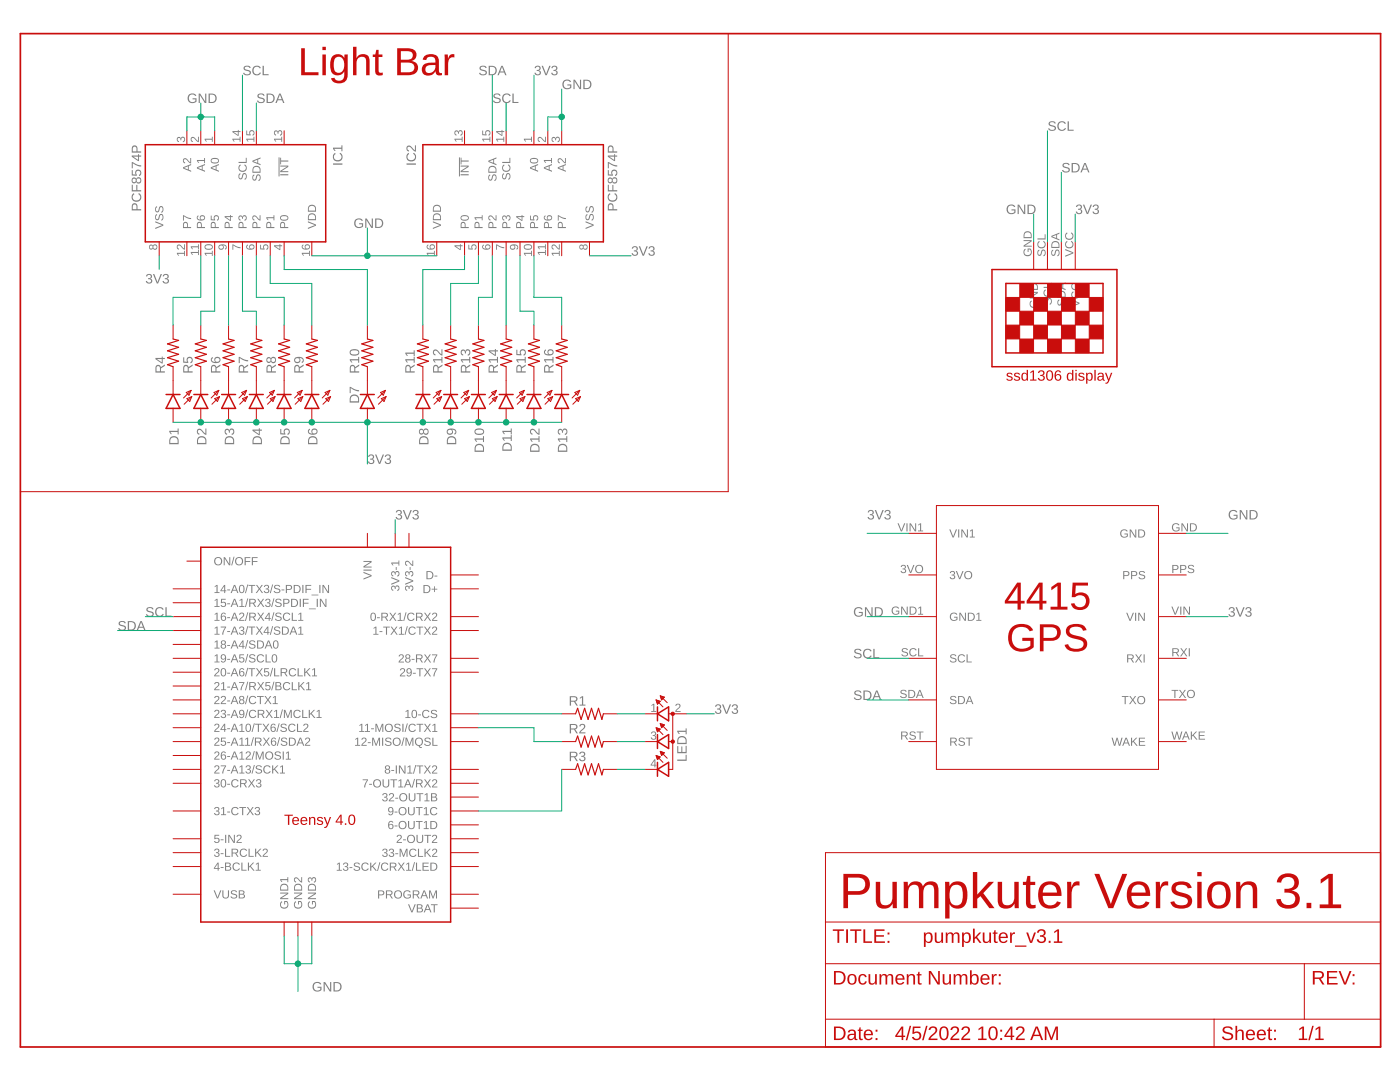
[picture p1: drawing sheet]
<svg xmlns="http://www.w3.org/2000/svg" width="279mm" height="216mm" viewBox="0 0 279 216" stroke-linecap="round" stroke-linejoin="round" font-family="sans-serif">
<g fill="#808080">
<path d="M130.1 146.1a.47 .47 0 0 1 .7-.1 .47 .47 0 0 1-.2 .8 .43 .43 0 0 1 .4 .5 .43 .43 0 0 1-.6 .3 .5 .5 0 0 1-.5-.4h.2a.33 .33 0 0 0 .4 .2 .33 .33 0 0 0 .2-.5h-.4v-.2a.31 .31 0 0 0 .4-.2 .31 .31 0 0 0-.2-.4 .31 .31 0 0 0-.4 .3h-.2z"/>
<path d="M130 140.7l.6-.3v1.5h.4v.1h-1v-.1h.4v-1.3l-.4 .3z"/>
<path d="M134.9 140.5a.55 .55 0 0 1 .9 .3 .55 .55 0 0 1-.5 .7l-.3 .4h.8v.1h-1v-.2l.5-.5a.35 .35 0 0 0 .3-.5 .35 .35 0 0 0-.6-.1l-.2 .1z"/>
<path d="M40.8 27.7h1.5v-.4h.2v1h-.2v-.4h-1.3l.3 .3h-.2z"/>
<path d="M38.2 27.4a.86 .86 0 0 1 1.1 .6l.2 .1v-.8h.2v1.1l-.3-.1-.4-.4a.35 .35 0 0 0-.5-.4 .35 .35 0 0 0-.1 .6l.1 .2-.4-.3z"/>
<path d="M35.4 27.5l.4-.2 .3 .4a.44 .44 0 0 1 .5-.4 .44 .44 0 0 1 .3 .5 .5 .5 0 0 1-.4 .6v-.2a.33 .33 0 0 0 .3-.5 .33 .33 0 0 0-.5-.1l-.1 .4h-.2a.31 .31 0 0 0-.1-.5 .31 .31 0 0 0-.5 .3 .31 .31 0 0 0 .3 .3v.3l-.4-.4z"/>
<path d="M26.4 40.7a.58 .58 0 0 1 .7-.1 .58 .58 0 0 1 .3 .6v.5h.8v.3h-1.9zM26.7 40.8l-.2 .9h.7v-.7l-.1-.2zM26.5 38.7l.2-.2 .1 .3a.7 .7 0 0 0-.2 1 .7 .7 0 0 0 1 .1l.4-.4a.65 .65 0 0 0-.4-.8l.1-.2a.96 .96 0 0 1 .3 1.4 .96 .96 0 0 1-1.4 .2 .96 .96 0 0 1-.1-1.4zM26.3 36.9h.2v1h.7v-1h.2v1h.8v.3h-1.9zM26.4 35.6l.5-.2 .3 .3a.58 .58 0 0 1 .8-.2 .58 .58 0 0 1 .1 .8 .51 .51 0 0 1-.5 .3 .51 .51 0 0 1-.4-.3 .54 .54 0 0 1-.8 .1 .54 .54 0 0 1 0-.8zM26.4 36a.35 .35 0 0 0 .7 0 .35 .35 0 0 0-.7 0zM27.3 36a.39 .39 0 0 0 .7 0 .39 .39 0 0 0-.7 0zM26.3 33.9h.2v.9h.6a.65 .65 0 0 1 .3-.9 .65 .65 0 0 1 .9 .4 .65 .65 0 0 1-.5 .8l-.1-.2a.42 .42 0 0 0 .2-.6 .42 .42 0 0 0-.6-.1 .42 .42 0 0 0 0 .6v.3l-1-.1zM26.3 32.3l1.2 .6 .7 .1v.2l-.8-.1-.9-.5v1h-.2zM26.3 31h1.3v-.2h.1v.2h.5v.3h-.5v.8h-.1l-1.3-.8zM26.6 31.3l1 .6v-.6zM26.4 29.2a.58 .58 0 0 1 .7-.1 .58 .58 0 0 1 .3 .6v.5h.8v.3h-1.9zM26.7 29.3l-.2 .9h.7v-.7l-.1-.2z"/>
<path d="M121.4 40.7a.58 .58 0 0 1 .7-.1 .58 .58 0 0 1 .3 .6v.5h.8v.3h-1.9zM121.7 40.8l-.2 .9h.7v-.7l-.1-.2zM121.5 38.7l.2-.2 .1 .3a.7 .7 0 0 0-.2 1 .7 .7 0 0 0 1 .1l.4-.4a.65 .65 0 0 0-.4-.8l.1-.2a.96 .96 0 0 1 .3 1.4 .96 .96 0 0 1-1.4 .2 .96 .96 0 0 1-.1-1.4zM121.3 36.9h.2v1h.7v-1h.2v1h.8v.3h-1.9zM121.4 35.6l.5-.2 .3 .3a.58 .58 0 0 1 .8-.2 .58 .58 0 0 1 .1 .8 .51 .51 0 0 1-.5 .3 .51 .51 0 0 1-.4-.3 .54 .54 0 0 1-.8 .1 .54 .54 0 0 1 0-.8zM121.4 36a.35 .35 0 0 0 .7 0 .35 .35 0 0 0-.7 0zM122.3 36a.39 .39 0 0 0 .7 0 .39 .39 0 0 0-.7 0zM121.3 33.9h.2v.9h.6a.65 .65 0 0 1 .3-.9 .65 .65 0 0 1 .9 .4 .65 .65 0 0 1-.5 .8l-.1-.2a.42 .42 0 0 0 .2-.6 .42 .42 0 0 0-.6-.1 .42 .42 0 0 0 0 .6v.3l-1-.1zM121.3 32.3l1.2 .6 .7 .1v.2l-.8-.1-.9-.5v1h-.2zM121.3 31h1.3v-.2h.2v.2h.4v.3h-.4v.8h-.2l-1.3-.8zM121.6 31.3l1 .6v-.6zM121.4 29.2a.58 .58 0 0 1 .7-.1 .58 .58 0 0 1 .3 .6v.5h.8v.3h-1.9zM121.7 29.3l-.2 .9h.7v-.7l-.1-.2z"/>
<path d="M42.8 117l.6-.3v1.5h.4v.1h-1v-.1h.4v-1.3l-.4 .3zM44.7 116.7h.2v1.1h.3v.2h-.3v.3h-.2v-.3h-.7zM44.7 117l-.5 .8h.5zM45.3 117.6h.6v.2h-.6zM46.7 116.7h.2l.7 1.6h-.2l-.2-.4h-.8l-.1 .4h-.3zM46.8 116.9l-.3 .8h.6zM47.9 116.8a.61 .61 0 0 1 .7 0 .61 .61 0 0 1 .2 .7 .61 .61 0 0 1-.6 .9 .61 .61 0 0 1-.5-.9zM48.1 116.9a.92 .92 0 0 0 .1 1.3 .8 .8 0 0 0 0-1.3zM49.4 116.6h.1l-.4 1.8h-.2zM49.6 116.7h1.3v.2h-.5v1.4h-.2v-1.4h-.6zM51.1 116.7h.2l.5 .7 .4-.7h.3l-.6 .8 .6 .8h-.2l-.5-.7-.5 .7h-.3l.6-.8zM52.8 116.8a.47 .47 0 0 1 .8 0 .47 .47 0 0 1-.2 .7 .43 .43 0 0 1 .3 .5 .43 .43 0 0 1-.5 .4 .5 .5 0 0 1-.6-.5h.2a.33 .33 0 0 0 .5 .3 .33 .33 0 0 0 .1-.5l-.4-.1v-.2a.31 .31 0 0 0 .5-.1 .31 .31 0 0 0-.2-.5 .31 .31 0 0 0-.4 .3h-.2zM54.3 116.6h.2l-.5 1.8h-.1zM54.8 116.8l.7-.1 .4 .4h-.2a.37 .37 0 0 0-.4-.3 .37 .37 0 0 0-.3 .5l.2 .1a.53 .53 0 0 1 .6 .2 .53 .53 0 0 1-.1 .7h-.2a.71 .71 0 0 1-.9-.4h.2a.43 .43 0 0 0 .5 .3 .43 .43 0 0 0 .4-.5l-.4-.1a.46 .46 0 0 1-.5-.2 .46 .46 0 0 1 0-.6zM56.2 117.6h.6v.2h-.6zM57 116.7h.7a.5 .5 0 0 1 .6 .5 .5 .5 0 0 1-.6 .5h-.4v.6h-.3zM57.3 116.9v.6h.6a.33 .33 0 0 0 0-.6zM58.6 116.7h.5a.81 .81 0 0 1 .9 .8 .81 .81 0 0 1-.8 .8h-.6zM58.8 116.9v1.3a.69 .69 0 0 0 1-.7 .69 .69 0 0 0-1-.6zM60.3 116.7h.3v1.6h-.3zM61 116.7h1.1v.2h-.9v.6h.9v.2h-.9v.6h-.2zM62.2 118.7h1.3v.1h-1.3zM63.7 116.7h.2v1.6h-.2zM64.4 116.7h.2l.9 1.4v-1.4h.2v1.6h-.3l-.9-1.3 .1 1.3h-.2z"/>
<path d="M42.8 119.8l.6-.3v1.4h.4v.2h-1v-.2h.4v-1.2l-.4 .2zM44.1 119.5h.9v.2h-.7v.5a.55 .55 0 0 1 .8 .2 .55 .55 0 0 1-.4 .8 .55 .55 0 0 1-.7-.5h.2a.36 .36 0 0 0 .6 .2 .36 .36 0 0 0 0-.6 .36 .36 0 0 0-.5 .1h-.2zM45.3 120.4h.6v.2h-.6zM46.7 119.5h.2l.7 1.6h-.2l-.2-.5h-.8l-.1 .5h-.3zM46.8 119.7l-.3 .8h.6zM47.8 119.8l.6-.3v1.4h.4v.2h-1v-.2h.4v-1.2l-.4 .2zM49.4 119.4h.1l-.4 1.7h-.2zM49.7 119.5h.8a.47 .47 0 0 1 .6 .4 .47 .47 0 0 1-.4 .5l.4 .7h-.2l-.4-.7h-.5v.7h-.3zM50 119.7v.6h.5a.3 .3 0 0 0 .3-.3 .3 .3 0 0 0-.3-.3zM51.3 119.5h.3l.4 .6 .5-.6h.2l-.5 .8 .6 .8h-.3l-.5-.7-.5 .7h-.2l.6-.8zM53.1 119.6a.47 .47 0 0 1 .8 0 .47 .47 0 0 1-.3 .7 .43 .43 0 0 1 .4 .5 .43 .43 0 0 1-.5 .3 .5 .5 0 0 1-.6-.4h.2a.33 .33 0 0 0 .5 .3 .33 .33 0 0 0 .1-.6h-.4v-.2a.31 .31 0 0 0 .4-.2 .31 .31 0 0 0-.2-.4 .31 .31 0 0 0-.4 .3h-.2zM54.6 119.4h.2l-.5 1.7h-.2zM55.1 119.6l.7-.1 .4 .3-.2 .1a.37 .37 0 0 0-.5-.3 .37 .37 0 0 0-.2 .5h.1a.53 .53 0 0 1 .7 .3 .53 .53 0 0 1-.2 .7h-.1a.71 .71 0 0 1-.9-.4h.2a.43 .43 0 0 0 .5 .3 .43 .43 0 0 0 .3-.5l-.4-.1a.46 .46 0 0 1-.5-.3 .46 .46 0 0 1 .1-.5zM56.5 119.5h.7a.5 .5 0 0 1 .6 .5 .5 .5 0 0 1-.6 .5h-.5v.6h-.2zM56.7 119.7v.6h.7a.33 .33 0 0 0 0-.6zM58.1 119.5h.5a.81 .81 0 0 1 .9 .8 .81 .81 0 0 1-.8 .8h-.6zM58.3 119.7v1.2a.69 .69 0 0 0 1-.6 .69 .69 0 0 0-1-.6zM59.8 119.5h.2v1.6h-.2zM60.4 119.5h1.2v.2h-.9v.6h.9v.1h-.9v.7h-.3zM61.6 121.4h1.4v.2h-1.4zM63.2 119.5h.2v1.6h-.2zM63.8 119.5h.3l.9 1.4v-1.4h.1v1.6h-.2l-.9-1.4v1.4h-.2z"/>
<path d="M42.8 122.5l.6-.2v1.4h.4v.2h-1v-.2h.4v-1.2l-.4 .2zM44.3 122.3h.2a.47 .47 0 0 1 .6 .3h-.2l-.1-.1a.45 .45 0 0 0-.5 .1 .45 .45 0 0 0 0 .4 .52 .52 0 0 1 .7 .1 .52 .52 0 0 1-.2 .8 .52 .52 0 0 1-.7-.4v-.7zM44.2 123.3a.35 .35 0 0 0 .7 0 .35 .35 0 0 0-.7 0zM45.3 123.2h.6v.1h-.6zM46.7 122.3h.2l.7 1.6h-.2l-.2-.5h-.8l-.1 .5h-.3zM46.8 122.4l-.3 .8h.6zM47.9 122.3a.55 .55 0 0 1 .8 .3 .55 .55 0 0 1-.4 .7l-.4 .4h.9v.2h-1.1l.1-.3 .4-.4a.35 .35 0 0 0 .3-.5 .35 .35 0 0 0-.5-.1l-.3 .1zM49.4 122.2h.1l-.4 1.7h-.2zM49.7 122.3h.8a.47 .47 0 0 1 .6 .3 .47 .47 0 0 1-.4 .6l.4 .7h-.2l-.4-.7h-.5v.7h-.3zM50 122.4v.6h.5a.3 .3 0 0 0 .3-.3 .3 .3 0 0 0-.3-.3zM51.3 122.3h.3l.4 .6 .5-.6h.2l-.5 .7 .6 .9h-.3l-.5-.7-.5 .7h-.2l.6-.9zM53.6 122.3h.2v1h.2v.2h-.2v.4h-.2v-.4h-.7zM53.6 122.5l-.5 .8h.5zM54.6 122.2h.2l-.5 1.7h-.2zM55.1 122.3h.7l.4 .3h-.2a.37 .37 0 0 0-.5-.2 .37 .37 0 0 0-.2 .4l.1 .1a.53 .53 0 0 1 .7 .2 .53 .53 0 0 1-.2 .7l-.1 .1a.71 .71 0 0 1-.9-.4l.2-.1a.43 .43 0 0 0 .5 .4 .43 .43 0 0 0 .3-.5l-.4-.2a.46 .46 0 0 1-.5-.2 .46 .46 0 0 1 .1-.6zM56.7 122.5a.81 .81 0 0 1 1.2 .1l-.2 .1a.6 .6 0 0 0-.9 0 .6 .6 0 0 0 .1 .8 .6 .6 0 0 0 .9-.1l.1 .1a.83 .83 0 0 1-1.2 .2 .83 .83 0 0 1 0-1.2zM58.2 122.3h.2v1.4h.9v.2h-1.1zM59.6 122.5l.5-.2v1.4h.4v.2h-1v-.2h.4v-1.2l-.3 .2z"/>
<path d="M42.8 125.3l.6-.3v1.5h.4v.1h-1v-.1h.4v-1.3l-.4 .3zM44.1 125h1l-.5 1.6h-.3l.1-.4 .5-1h-.8zM45.3 125.9h.6v.2h-.6zM46.7 125h.2l.7 1.6h-.2l-.2-.4h-.8l-.1 .4h-.3zM46.8 125.2l-.3 .8h.6zM47.9 125.1a.47 .47 0 0 1 .7 0 .47 .47 0 0 1-.2 .7 .43 .43 0 0 1 .4 .5 .43 .43 0 0 1-.6 .4 .5 .5 0 0 1-.5-.5h.2a.33 .33 0 0 0 .4 .3 .33 .33 0 0 0 .2-.5l-.4-.1v-.2a.31 .31 0 0 0 .4-.1 .31 .31 0 0 0-.2-.4 .31 .31 0 0 0-.4 .2h-.2zM49.4 124.9h.1l-.4 1.8h-.2zM49.6 125h1.3v.2h-.5v1.4h-.2v-1.4h-.6zM51.1 125h.2l.5 .7 .4-.7h.3l-.6 .8 .6 .8h-.2l-.5-.7-.5 .7h-.3l.6-.8zM53.3 125h.3v1.1h.2v.2h-.2v.3h-.2v-.3h-.8zM53.4 125.3l-.6 .8h.6zM54.3 124.9h.2l-.5 1.8h-.1zM54.8 125.1l.7-.1 .4 .4h-.2a.37 .37 0 0 0-.4-.3 .37 .37 0 0 0-.3 .5l.2 .1a.53 .53 0 0 1 .6 .2 .53 .53 0 0 1-.1 .7l-.2 .1a.71 .71 0 0 1-.9-.4l.2-.1a.43 .43 0 0 0 .5 .3 .43 .43 0 0 0 .4-.5l-.4-.1a.46 .46 0 0 1-.5-.2 .46 .46 0 0 1 0-.6zM56.3 125h.5a.81 .81 0 0 1 .9 .8 .81 .81 0 0 1-.8 .8h-.6zM56.5 125.2v1.3a.69 .69 0 0 0 .9-.7 .69 .69 0 0 0-.9-.6zM58.4 125h.3l.6 1.6h-.2l-.2-.4h-.7l-.2 .4h-.2zM58.6 125.2l-.3 .8h.6zM59.6 125.3l.5-.3v1.5h.4v.1h-1v-.1h.4v-1.3l-.3 .3z"/>
<path d="M42.8 128.1l.6-.3v1.4h.4v.2h-1v-.2h.4v-1.2l-.4 .3zM44.2 127.9a.48 .48 0 0 1 .7-.1 .48 .48 0 0 1 0 .7l-.1 .1a.49 .49 0 0 1 .3 .7 .49 .49 0 0 1-.7 .1 .43 .43 0 0 1-.4-.4 .43 .43 0 0 1 .4-.4l-.3-.3zM44.3 128.2a.3 .3 0 0 0 .6 0 .3 .3 0 0 0-.6 0zM44.2 129a.35 .35 0 0 0 .7 0 .35 .35 0 0 0-.7 0zM45.3 128.7h.6v.2h-.6zM46.7 127.8h.2l.7 1.6h-.2l-.2-.5h-.8l-.1 .5h-.3zM46.8 128l-.3 .8h.6zM48.4 127.8h.2v1.1h.2v.1h-.2v.4h-.2v-.4h-.8zM48.4 128l-.6 .9h.6zM49.4 127.7h.1l-.4 1.7h-.2zM49.9 127.9l.7-.1 .4 .3-.2 .1a.37 .37 0 0 0-.5-.3 .37 .37 0 0 0-.3 .5h.2a.53 .53 0 0 1 .7 .3 .53 .53 0 0 1-.2 .7h-.2a.71 .71 0 0 1-.8-.4h.2a.43 .43 0 0 0 .5 .3 .43 .43 0 0 0 .3-.5l-.4-.1a.46 .46 0 0 1-.5-.3 .46 .46 0 0 1 .1-.5zM51.3 127.8h.5a.81 .81 0 0 1 .9 .8 .81 .81 0 0 1-.8 .8h-.6zM51.5 128v1.2a.69 .69 0 0 0 1-.6 .69 .69 0 0 0-1-.6zM53.5 127.8h.2l.7 1.6h-.3l-.1-.5h-.8l-.2 .5h-.2zM53.6 128l-.3 .8h.6zM54.7 127.9a.61 .61 0 0 1 .7 0 .61 .61 0 0 1 .2 .7 .61 .61 0 0 1-.6 .8 .61 .61 0 0 1-.5-.8zM54.9 128a.92 .92 0 0 0 .1 1.3 .8 .8 0 0 0 0-1.4z"/>
<path d="M42.8 130.8l.6-.2v1.4h.4v.2h-1v-.2h.4v-1.2l-.4 .2zM44.2 130.7a.59 .59 0 0 1 .7-.1 .59 .59 0 0 1 .2 .7 .59 .59 0 0 1-.2 .8 .59 .59 0 0 1-.8-.2l.2-.1 .1 .2a.45 .45 0 0 0 .4-.1 .45 .45 0 0 0 .1-.5 .52 .52 0 0 1-.8 .1 .52 .52 0 0 1 .1-.8zM44.2 131.1a.36 .36 0 0 0 .7 0 .36 .36 0 0 0-.7 0zM45.3 131.5h.6v.2h-.6zM46.7 130.6h.2l.7 1.6h-.2l-.2-.5h-.8l-.1 .5h-.3zM46.8 130.7l-.3 .8h.6zM47.8 130.6h.9v.1h-.7l-.1 .6a.55 .55 0 0 1 .8 .2 .55 .55 0 0 1-.3 .8 .55 .55 0 0 1-.7-.5h.2a.36 .36 0 0 0 .5 .2 .36 .36 0 0 0 .1-.6 .36 .36 0 0 0-.6 0h-.2zM49.4 130.5h.1l-.4 1.7h-.2zM49.9 130.7l.7-.1 .4 .3-.2 .1a.37 .37 0 0 0-.5-.3 .37 .37 0 0 0-.3 .4l.2 .1a.53 .53 0 0 1 .7 .3 .53 .53 0 0 1-.2 .7h-.2a.71 .71 0 0 1-.8-.4h.2a.43 .43 0 0 0 .5 .3 .43 .43 0 0 0 .3-.5l-.4-.2a.46 .46 0 0 1-.5-.2 .46 .46 0 0 1 .1-.5zM51.4 130.8a.81 .81 0 0 1 1.3 .1l-.2 .1a.6 .6 0 0 0-.9 0 .6 .6 0 0 0 .1 .9 .6 .6 0 0 0 .8-.2l.2 .1a.83 .83 0 0 1-1.2 .2 .83 .83 0 0 1-.1-1.2zM53 130.6h.2v1.4h.8v.2h-1zM54.5 130.6a.61 .61 0 0 1 .7 .1 .61 .61 0 0 1 .1 .7 .61 .61 0 0 1-.5 .8 .61 .61 0 0 1-.6-.8zM54.6 130.8a.92 .92 0 0 0 .2 1.2 .8 .8 0 0 0 0-1.3z"/>
<path d="M42.9 133.4a.55 .55 0 0 1 .9 .3 .55 .55 0 0 1-.5 .7l-.3 .4h.8v.2h-1.1l.1-.3 .4-.5a.35 .35 0 0 0 .4-.5 .35 .35 0 0 0-.6-.1l-.2 .1zM44.3 133.4a.61 .61 0 0 1 .7 .1 .61 .61 0 0 1 .1 .6 .61 .61 0 0 1-.5 .9 .61 .61 0 0 1-.6-.9zM44.4 133.5a.92 .92 0 0 0 .2 1.3 .8 .8 0 0 0 0-1.3zM45.3 134.2h.6v.2h-.6zM46.7 133.3h.2l.7 1.7h-.2l-.2-.5h-.8l-.1 .5h-.3zM46.8 133.5l-.3 .8h.6zM48 133.4l.1-.1a.47 .47 0 0 1 .6 .3l-.2 .1v-.2a.45 .45 0 0 0-.5 .2 .45 .45 0 0 0-.1 .4 .52 .52 0 0 1 .8 .1 .52 .52 0 0 1-.2 .8 .52 .52 0 0 1-.7-.4l-.1-.7zM47.9 134.4a.35 .35 0 0 0 .7 0 .35 .35 0 0 0-.7 0zM49.4 133.3h.1l-.4 1.7h-.2zM49.6 133.3h1.3v.2h-.5v1.5h-.2v-1.5h-.6zM51.1 133.3h.2l.5 .7 .4-.7h.3l-.6 .8 .6 .9h-.2l-.5-.8-.5 .8h-.3l.6-.9zM52.7 133.3h1v.2h-.8v.5a.55 .55 0 0 1 .8 .3 .55 .55 0 0 1-.4 .7 .55 .55 0 0 1-.7-.4h.2a.36 .36 0 0 0 .6 .1 .36 .36 0 0 0 0-.5 .36 .36 0 0 0-.5 0h-.2zM54.3 133.3h.2l-.5 1.7h-.1zM54.7 133.3h.2v1.5h.8v.2h-1zM56 133.3h.8a.47 .47 0 0 1 .5 .4 .47 .47 0 0 1-.4 .6l.5 .7h-.3l-.4-.7h-.5v.7h-.2zM56.2 133.5v.6h.6a.3 .3 0 0 0 .3-.3 .3 .3 0 0 0-.4-.3zM57.8 133.5a.81 .81 0 0 1 1.3 .2l-.2 .1a.6 .6 0 0 0-.9-.1 .6 .6 0 0 0 .1 .9 .6 .6 0 0 0 .8-.1l.2 .1a.83 .83 0 0 1-1.2 .2 .83 .83 0 0 1-.1-1.3zM59.4 133.3h.2v1.5h.8v.2h-1zM60.7 133.3h.2v.8l.8-.8h.3l-.7 .7 .8 1h-.3l-.7-.8-.2 .1v.7h-.2zM62.3 133.6l.6-.3v1.5h.4v.2h-1v-.2h.4v-1.3l-.4 .3z"/>
<path d="M42.9 136.2a.55 .55 0 0 1 .9 .2 .55 .55 0 0 1-.5 .8l-.3 .3h.8v.2h-1.1l.1-.2 .4-.5a.35 .35 0 0 0 .4-.5 .35 .35 0 0 0-.6-.1l-.2 .1zM44.2 136.4l.5-.3v1.4h.4v.2h-1v-.2h.4v-1.2l-.3 .3zM45.3 137h.6v.2h-.6zM46.7 136.1h.2l.7 1.6h-.2l-.2-.4h-.8l-.1 .4h-.3zM46.8 136.3l-.3 .8h.6zM47.7 136.1h1.1l-.6 1.6h-.2l.1-.4 .5-1h-.9zM49.4 136h.1l-.4 1.7h-.2zM49.7 136.1h.8a.47 .47 0 0 1 .6 .4 .47 .47 0 0 1-.4 .5l.4 .7h-.2l-.4-.6h-.5v.6h-.3zM50 136.3v.6h.5a.3 .3 0 0 0 .3-.3 .3 .3 0 0 0-.3-.3zM51.3 136.1h.3l.4 .6 .5-.6h.2l-.5 .8 .6 .8h-.3l-.5-.7-.5 .7h-.2l.6-.8zM53 136.1h.9v.2h-.7v.5a.55 .55 0 0 1 .7 .2 .55 .55 0 0 1-.3 .8 .55 .55 0 0 1-.7-.4l.2-.1a.36 .36 0 0 0 .5 .2 .36 .36 0 0 0 .1-.6 .36 .36 0 0 0-.5 .1h-.3zM54.6 136h.2l-.5 1.7h-.2zM55 136.1l1.1 .2v.3l-.3 .3a.44 .44 0 0 1 .4 .5 .44 .44 0 0 1-.6 .3h-.6zM55.2 136.3v.5l.7-.2-.1-.3zM55.2 137v.5h.6l.2-.1-.2-.4zM56.7 136.3a.81 .81 0 0 1 1.2 .2l-.2 .1a.6 .6 0 0 0-.9-.1 .6 .6 0 0 0 .1 .9 .6 .6 0 0 0 .9-.2l.1 .1a.83 .83 0 0 1-1.2 .3 .83 .83 0 0 1 0-1.3zM58.2 136.1h.2v1.4h.9v.2h-1.1zM59.5 136.1h.2v.8l.8-.8h.3l-.7 .7 .8 .9h-.3l-.6-.8-.3 .2v.6h-.2zM61.1 136.4l.6-.3v1.4h.4v.2h-1v-.2h.4v-1.2l-.4 .3z"/>
<path d="M42.9 139a.55 .55 0 0 1 .9 .2 .55 .55 0 0 1-.5 .8l-.3 .3h.8v.2h-1.1l.1-.3 .4-.4a.35 .35 0 0 0 .4-.5 .35 .35 0 0 0-.6-.1l-.2 .1zM44.2 139a.55 .55 0 0 1 .9 .2 .55 .55 0 0 1-.5 .8l-.3 .3h.8v.2h-1.1l.1-.3 .5-.4a.35 .35 0 0 0 .3-.5 .35 .35 0 0 0-.6-.1l-.2 .1zM45.3 139.8h.6v.2h-.6zM46.7 138.9h.2l.7 1.6h-.2l-.2-.5h-.8l-.1 .5h-.3zM46.8 139l-.3 .9h.6zM47.9 139a.48 .48 0 0 1 .7-.1 .48 .48 0 0 1 0 .7h-.1a.49 .49 0 0 1 .2 .7 .49 .49 0 0 1-.7 .2 .43 .43 0 0 1-.3-.4 .43 .43 0 0 1 .3-.5l-.3-.2zM47.9 139.3a.3 .3 0 0 0 .6 0 .3 .3 0 0 0-.6 0zM47.9 140a.35 .35 0 0 0 .7 0 .35 .35 0 0 0-.7 0zM49.4 138.8h.1l-.4 1.7h-.2zM49.9 139.1a.81 .81 0 0 1 1.2 .2h-.2a.6 .6 0 0 0-.9 0 .6 .6 0 0 0 .1 .9 .6 .6 0 0 0 .9-.2l.2 .1a.83 .83 0 0 1-1.3 .2 .83 .83 0 0 1 0-1.2zM51.3 138.9h1.3v.2h-.5v1.4h-.3v-1.4h-.5zM52.8 138.9h.2l.5 .6 .4-.6h.2l-.5 .7 .6 .9h-.2l-.5-.7-.5 .7h-.3l.6-.8zM54.5 139.1l.5-.2v1.4h.4v.2h-1v-.2h.4v-1.2l-.3 .2z"/>
<path d="M42.9 141.7a.55 .55 0 0 1 .9 .3 .55 .55 0 0 1-.5 .7l-.3 .4h.8v.2h-1.1l.1-.3 .4-.5a.35 .35 0 0 0 .4-.4 .35 .35 0 0 0-.6-.1h-.2zM44.2 141.7a.47 .47 0 0 1 .8 0 .47 .47 0 0 1-.2 .7 .43 .43 0 0 1 .3 .6 .43 .43 0 0 1-.5 .3 .5 .5 0 0 1-.6-.5h.2a.33 .33 0 0 0 .5 .3 .33 .33 0 0 0 .1-.5l-.4-.1v-.1a.31 .31 0 0 0 .5-.2 .31 .31 0 0 0-.3-.4 .31 .31 0 0 0-.3 .3l-.3-.1zM45.3 142.5h.6v.2h-.6zM46.7 141.6h.2l.7 1.7h-.2l-.2-.5h-.8l-.1 .5h-.3zM46.8 141.8l-.3 .8h.6zM47.8 141.8a.59 .59 0 0 1 .8-.1 .59 .59 0 0 1 .2 .7 .59 .59 0 0 1-.3 .8 .59 .59 0 0 1-.8-.2l.2-.1 .1 .2a.45 .45 0 0 0 .5-.2 .45 .45 0 0 0 .1-.4 .52 .52 0 0 1-.8 .1 .52 .52 0 0 1 0-.8zM47.8 142.2a.4 .4 0 0 0 .8 0 .4 .4 0 0 0-.8 0zM49.4 141.6h.1l-.4 1.7h-.2zM49.9 141.8a.81 .81 0 0 1 1.2 .2l-.2 .1a.6 .6 0 0 0-.9-.1 .6 .6 0 0 0 .1 .9 .6 .6 0 0 0 .9-.1l.2 .1a.83 .83 0 0 1-1.3 .2 .83 .83 0 0 1 0-1.3zM51.4 141.6h.8a.47 .47 0 0 1 .6 .4 .47 .47 0 0 1-.4 .6l.4 .7h-.2l-.4-.7h-.5v.7h-.3zM51.7 141.8v.6h.5a.3 .3 0 0 0 .3-.3 .3 .3 0 0 0-.3-.3zM53 141.6h.3l.4 .7 .5-.7h.2l-.5 .8 .6 .9h-.3l-.5-.7-.5 .7h-.2l.6-.9zM54.7 141.9l.6-.3v1.5h.4v.2h-1v-.2h.4v-1.3l-.4 .3zM56.3 141.6h.2l-.5 1.7h-.2zM56.7 141.6h.2l.5 1.4 .5-1.4h.3v1.7h-.2v-1.5l-.5 1.5h-.1l-.6-1.5 .1 1.5h-.2zM58.7 141.8a.81 .81 0 0 1 1.3 .2l-.2 .1a.6 .6 0 0 0-.9-.1 .6 .6 0 0 0 .1 .9 .6 .6 0 0 0 .8-.1l.2 .1a.83 .83 0 0 1-1.2 .2 .83 .83 0 0 1-.1-1.3zM60.3 141.6h.2v1.5h.8v.2h-1zM61.6 141.6h.2v.9l.8-.9h.3l-.7 .8 .8 .9h-.3l-.7-.8-.2 .1v.7h-.2zM63.2 141.9l.6-.3v1.5h.4v.2h-1v-.2h.4v-1.3l-.4 .3z"/>
<path d="M77 152.8a.48 .48 0 0 1 .6 0 .48 .48 0 0 1 .1 .7h-.1a.49 .49 0 0 1 .2 .7 .49 .49 0 0 1-.7 .1 .43 .43 0 0 1-.3-.4 .43 .43 0 0 1 .3-.4l-.3-.2zM77 153.1a.3 .3 0 0 0 .6 0 .3 .3 0 0 0-.6 0zM77 153.9a.35 .35 0 0 0 .7 0 .35 .35 0 0 0-.7 0zM78.1 153.6h.6v.2h-.6zM79 152.7h.2v1.7h-.2zM79.6 152.7h.3l.8 1.4v-1.4h.2v1.7h-.2l-.9-1.4v1.4h-.2zM81.3 153l.6-.3v1.5h.4v.2h-1v-.2h.4v-1.3l-.4 .3zM82.9 152.7h.2l-.5 1.7h-.2zM83.1 152.7h1.4v.2h-.6v1.5h-.2v-1.5h-.6zM84.6 152.7h.3l.4 .7 .4-.7h.3l-.6 .8 .6 .9h-.2l-.5-.8-.5 .8h-.2l.6-.9zM86.4 152.8a.55 .55 0 0 1 .8 .3 .55 .55 0 0 1-.5 .7l-.3 .4h.9v.2h-1.1l.1-.3 .4-.5a.35 .35 0 0 0 .3-.5 .35 .35 0 0 0-.6-.1l-.2 .1z"/>
<path d="M42.8 166.6h.9v.2h-.7v.5a.55 .55 0 0 1 .8 .2 .55 .55 0 0 1-.4 .8 .55 .55 0 0 1-.7-.5h.2a.36 .36 0 0 0 .6 .2 .36 .36 0 0 0 0-.6 .36 .36 0 0 0-.5 0h-.2zM44 167.5h.6v.2h-.6zM44.9 166.6h.2v1.6h-.2zM45.6 166.6h.2l.9 1.4v-1.4h.2v1.6h-.3l-.9-1.4 .1 1.4h-.2zM47.4 166.7a.55 .55 0 0 1 .8 .2 .55 .55 0 0 1-.5 .8l-.3 .3h.9v.2h-1.1v-.3l.5-.4a.35 .35 0 0 0 .3-.5 .35 .35 0 0 0-.6-.1l-.2 .1z"/>
<path d="M42.9 169.4a.47 .47 0 0 1 .8 0 .47 .47 0 0 1-.3 .7 .43 .43 0 0 1 .4 .6 .43 .43 0 0 1-.5 .3 .5 .5 0 0 1-.6-.4l.2-.1a.33 .33 0 0 0 .5 .3 .33 .33 0 0 0 .1-.5l-.4-.1v-.1a.31 .31 0 0 0 .5-.2 .31 .31 0 0 0-.3-.4 .31 .31 0 0 0-.4 .3l-.2-.1zM44 170.2h.6v.2h-.6zM44.9 169.3h.2v1.5h.8v.2h-1zM46.2 169.3h.8a.47 .47 0 0 1 .5 .4 .47 .47 0 0 1-.4 .6l.5 .7h-.2l-.5-.7h-.5v.7h-.2zM46.4 169.5v.6h.6a.3 .3 0 0 0 .3-.3 .3 .3 0 0 0-.3-.3zM48 169.5a.81 .81 0 0 1 1.3 .2l-.2 .1a.6 .6 0 0 0-.9-.1 .6 .6 0 0 0 .1 .9 .6 .6 0 0 0 .8-.1l.2 .1a.83 .83 0 0 1-1.2 .2 .83 .83 0 0 1-.1-1.3zM49.6 169.3h.2v1.5h.8v.2h-1zM50.9 169.3h.2v.9l.8-.9h.3l-.7 .8 .8 .9h-.3l-.7-.8-.2 .1v.7h-.2zM52.6 169.4a.55 .55 0 0 1 .8 .3 .55 .55 0 0 1-.4 .7l-.4 .4h.9v.2h-1.1l.1-.3 .4-.5a.35 .35 0 0 0 .3-.4 .35 .35 0 0 0-.5-.1h-.3z"/>
<path d="M43.4 172.1h.2v1.1h.3v.2h-.3v.3h-.2v-.3h-.7zM43.4 172.4l-.5 .8h.5zM44 173h.6v.2h-.6zM44.9 172.1l1.1 .2v.3l-.2 .3a.44 .44 0 0 1 .3 .5 .44 .44 0 0 1-.5 .3h-.7zM45.1 172.3v.5l.7-.1v-.3zM45.1 173v.6l.6-.1 .2-.1-.1-.4zM46.6 172.3a.81 .81 0 0 1 1.3 .2l-.2 .1a.6 .6 0 0 0-.9-.1 .6 .6 0 0 0 0 .9 .6 .6 0 0 0 .9-.2l.2 .1a.83 .83 0 0 1-1.3 .3 .83 .83 0 0 1 0-1.3zM48.2 172.1h.2v1.5h.8v.1h-1zM49.5 172.1h.2v.8l.8-.8h.2l-.7 .7 .8 .9h-.2l-.7-.7-.2 .1v.6h-.2zM51.1 172.4l.5-.3v1.5h.4v.1h-1v-.1h.4v-1.3l-.3 .3z"/>
<path d="M74.2 122.3a.61 .61 0 0 1 .7 .1 .61 .61 0 0 1 .1 .7 .61 .61 0 0 1-.5 .8 .61 .61 0 0 1-.6-.8zM74.3 122.5a.92 .92 0 0 0 .2 1.2 .8 .8 0 0 0 0-1.3zM75.2 123.2h.6v.2h-.6zM76.1 122.3h.8a.47 .47 0 0 1 .5 .3 .47 .47 0 0 1-.4 .6l.5 .7h-.3l-.4-.7h-.5v.7h-.2zM76.3 122.4v.6h.6a.3 .3 0 0 0 .3-.3 .3 .3 0 0 0-.4-.3zM77.7 122.3h.2l.5 .6 .4-.6h.3l-.6 .7 .6 .9h-.2l-.5-.7-.5 .7h-.2l.6-.9zM79.4 122.5l.6-.2v1.4h.4v.2h-1v-.2h.4v-1.2l-.4 .2zM81 122.2h.1l-.4 1.7h-.2zM81.5 122.5a.81 .81 0 0 1 1.2 .1l-.2 .1a.6 .6 0 0 0-.9 0 .6 .6 0 0 0 .1 .9 .6 .6 0 0 0 .9-.2l.1 .1a.83 .83 0 0 1-1.2 .2 .83 .83 0 0 1 0-1.2zM83 122.3h.8a.47 .47 0 0 1 .5 .3 .47 .47 0 0 1-.3 .6l.4 .7h-.2l-.5-.7h-.5v.7h-.2zM83.2 122.4v.6h.6a.3 .3 0 0 0 .3-.3 .3 .3 0 0 0-.3-.3zM84.6 122.3h.3l.4 .6 .5-.6h.2l-.6 .7 .6 .9h-.2l-.5-.7-.5 .7h-.2l.6-.9zM86.4 122.4a.55 .55 0 0 1 .8 .2 .55 .55 0 0 1-.4 .7l-.4 .4h.9v.2h-1.1l.1-.3 .4-.4a.35 .35 0 0 0 .3-.5 .35 .35 0 0 0-.5-.1l-.3 .1z"/>
<path d="M74.6 125.3l.5-.3v1.5h.4v.2h-1v-.2h.4v-1.3l-.3 .3zM75.7 125.9h.6v.2h-.6zM76.5 125h1.3v.2h-.6v1.5h-.2v-1.5h-.5zM78 125h.2l.4 .7 .5-.7h.2l-.5 .8 .6 .9h-.3l-.5-.8-.5 .8h-.2l.6-.9zM79.6 125.3l.6-.3v1.5h.4v.2h-1v-.2h.4v-1.3l-.4 .3zM81.2 125h.2l-.5 1.7h-.2zM81.7 125.2a.81 .81 0 0 1 1.3 .2l-.2 .1a.6 .6 0 0 0-.9-.1 .6 .6 0 0 0 0 .9 .6 .6 0 0 0 .9-.1l.2 .1a.83 .83 0 0 1-1.3 .2 .83 .83 0 0 1 0-1.3zM83.1 125h1.4v.2h-.6v1.5h-.2v-1.5h-.6zM84.6 125h.3l.4 .7 .4-.7h.3l-.6 .8 .6 .9h-.2l-.5-.8-.5 .8h-.2l.6-.9zM86.4 125.1a.55 .55 0 0 1 .8 .3 .55 .55 0 0 1-.5 .7l-.3 .4h.9v.2h-1.1l.1-.3 .4-.5a.35 .35 0 0 0 .3-.5 .35 .35 0 0 0-.6-.1l-.2 .1z"/>
<path d="M42.6 177.7h.3l.5 1.4 .6-1.4h.2l-.7 1.6h-.2zM44.4 177.7h.2v1a.45 .45 0 0 0 .4 .4 .45 .45 0 0 0 .5-.4v-1h.2v1a.67 .67 0 0 1-.7 .6 .67 .67 0 0 1-.6-.6zM46.2 177.7h.7l.4 .3h-.2a.37 .37 0 0 0-.5-.2 .37 .37 0 0 0-.2 .4l.1 .1a.53 .53 0 0 1 .7 .2 .53 .53 0 0 1-.2 .7l-.1 .1a.71 .71 0 0 1-.9-.4l.2-.1a.43 .43 0 0 0 .5 .4 .43 .43 0 0 0 .4-.5l-.5-.2a.46 .46 0 0 1-.5-.2 .46 .46 0 0 1 .1-.6zM47.6 177.7l1.1 .1 .1 .4-.3 .2a.44 .44 0 0 1 .4 .6 .44 .44 0 0 1-.6 .3h-.7zM47.9 177.8v.5l.7-.1-.1-.3zM47.9 178.5v.6h.6l.2-.2-.2-.4z"/>
<path d="M56.1 179.9l.2-.1v.2a.64 .64 0 0 0 0 .9 .64 .64 0 0 0 .9 .1 .64 .64 0 0 0 .1-.9l-.4-.1v.5h-.2v-.7h.6a.85 .85 0 0 1 .1 1.2 .85 .85 0 0 1-1.2 .1 .85 .85 0 0 1-.1-1.2zM55.9 178.1h1.6v.3l-1.3 .8h1.3v.2h-1.6v-.2l1.4-.9h-1.4zM56.1 176.6a.83 .83 0 0 1 .9-.2 .83 .83 0 0 1 .5 .7v.6h-1.6v-.8zM56.2 176.7l-.1 .8h1.3a.7 .7 0 0 0-.3-.8 .7 .7 0 0 0-.9 0zM55.9 175.4h1.5v-.4h.1v1h-.1v-.4h-1.3l.3 .4h-.2z"/>
<path d="M58.9 179.9l.1-.1 .1 .2a.64 .64 0 0 0 0 .9 .64 .64 0 0 0 .9 .1 .64 .64 0 0 0 0-.9l-.3-.1v.5h-.2v-.7h.5a.85 .85 0 0 1 .2 1.2 .85 .85 0 0 1-1.2 .1 .85 .85 0 0 1-.1-1.2zM58.7 178.1h1.6v.3l-1.4 .8h1.4v.2h-1.6v-.2l1.4-.9h-1.4zM58.9 176.6a.83 .83 0 0 1 .9-.2 .83 .83 0 0 1 .5 .7v.6h-1.6v-.8zM59 176.7l-.1 .8h1.2a.7 .7 0 0 0-.2-.8 .7 .7 0 0 0-.9 0zM58.8 175.2a.86 .86 0 0 1 1.2 .6l.1 .1v-.9h.2v1.1l-.3-.1-.4-.4a.35 .35 0 0 0-.5-.3 .35 .35 0 0 0-.1 .5l.1 .3-.4-.3z"/>
<path d="M61.6 179.9l.2-.1 .1 .2a.64 .64 0 0 0-.1 .9 .64 .64 0 0 0 .9 .1 .64 .64 0 0 0 .1-.9l-.4-.1v.5h-.1v-.7h.5a.85 .85 0 0 1 .2 1.2 .85 .85 0 0 1-1.2 .1 .85 .85 0 0 1-.2-1.2zM61.5 178.1h1.6v.3l-1.4 .8h1.4v.2h-1.6v-.2l1.3-.9h-1.3zM61.7 176.6a.83 .83 0 0 1 .8-.2 .83 .83 0 0 1 .6 .7v.6h-1.6v-.8zM61.8 176.7l-.2 .8h1.3a.7 .7 0 0 0-.2-.8 .7 .7 0 0 0-.9 0zM61.5 175.2l.5-.1 .2 .3a.44 .44 0 0 1 .6-.4 .44 .44 0 0 1 .3 .6 .5 .5 0 0 1-.4 .5l-.1-.2a.33 .33 0 0 0 .3-.4 .33 .33 0 0 0-.5-.2l-.1 .4h-.1a.31 .31 0 0 0-.2-.4 .31 .31 0 0 0-.4 .2 .31 .31 0 0 0 .3 .4l-.1 .2-.3-.3z"/>
<path d="M81.4 180.4h.3l.5 1.5 .5-1.5h.3l-.7 1.7h-.2zM83.2 180.4l1.1 .2v.4l-.3 .2a.44 .44 0 0 1 .4 .5 .44 .44 0 0 1-.6 .4h-.6zM83.4 180.6v.5l.7-.1-.1-.3zM83.4 181.3v.6h.6l.2-.2-.2-.4zM85.2 180.4h.3l.6 1.7h-.2l-.2-.5h-.7l-.2 .5h-.2zM85.3 180.6l-.3 .8h.6zM86 180.4h1.3v.2h-.5v1.5h-.2v-1.5h-.6z"/>
<path d="M75.5 177.7h.6a.5 .5 0 0 1 .6 .5 .5 .5 0 0 1-.6 .5h-.4v.6h-.2zM75.7 177.8v.7l.6-.1a.33 .33 0 0 0 0-.5zM77 177.7h.8a.47 .47 0 0 1 .5 .3 .47 .47 0 0 1-.3 .6l.4 .7h-.2l-.5-.7h-.5v.7h-.2zM77.2 177.8v.6h.6a.3 .3 0 0 0 .3-.3 .3 .3 0 0 0-.3-.3zM78.6 178.5a.83 .83 0 0 1 1.6 0 .83 .83 0 0 1-1.6 0zM79 178a.65 .65 0 0 0 .2 1.1 .65 .65 0 0 0 .9-.6 .65 .65 0 0 0-.8-.7zM80.7 177.9a.84 .84 0 0 1 1.3 .1l-.2 .1a.64 .64 0 0 0-.9 0 .64 .64 0 0 0-.1 .9 .64 .64 0 0 0 .9 0l.1-.3h-.5v-.2h.7v.5a.88 .88 0 0 1-1.3 .1 .88 .88 0 0 1 0-1.2zM82.4 177.7h.7a.47 .47 0 0 1 .6 .3 .47 .47 0 0 1-.4 .6l.5 .7h-.3l-.4-.7h-.5v.7h-.2zM82.6 177.8v.6h.5a.3 .3 0 0 0 .4-.3 .3 .3 0 0 0-.4-.3zM84.5 177.7h.3l.6 1.6h-.2l-.2-.5h-.7l-.2 .5h-.2zM84.7 177.8l-.3 .8h.6zM85.6 177.7h.3l.5 1.3 .5-1.3h.3v1.6h-.2v-1.4l-.5 1.4h-.2l-.5-1.4v1.4h-.2z"/>
<path d="M42.7 112a.83 .83 0 0 1 1.6 0 .83 .83 0 0 1-1.6 0zM43.1 111.5a.65 .65 0 0 0 .2 1.1 .65 .65 0 0 0 .9-.6 .65 .65 0 0 0-.8-.6zM44.6 111.2h.3l.9 1.4v-1.4h.2v1.6h-.3l-.9-1.4v1.4h-.2zM46.6 111.1h.2l-.5 1.7h-.2zM46.8 112a.85 .85 0 0 1 1.7 0 .85 .85 0 0 1-1.7 0zM47.3 111.5a.65 .65 0 0 0 .2 1.1 .65 .65 0 0 0 .9-.6 .65 .65 0 0 0-.9-.6zM48.8 111.2h1.2v.2h-1v.6h.9v.1h-.9v.7h-.2zM50.3 111.2h1.1v.2h-.9v.6h.9v.1h-.9v.7h-.2z"/>
<path d="M77.7 163.9l.2-.1a.47 .47 0 0 1 .6 .3l-.2 .1-.1-.2a.45 .45 0 0 0-.5 .1 .45 .45 0 0 0 0 .5 .52 .52 0 0 1 .8 .1 .52 .52 0 0 1-.3 .7 .52 .52 0 0 1-.7-.3v-.7zM77.6 164.9a.35 .35 0 0 0 .7 0 .35 .35 0 0 0-.7 0zM78.7 164.7h.6v.2h-.6zM79.5 164.6a.83 .83 0 0 1 1.6 0 .83 .83 0 0 1-1.6 0zM79.9 164.1a.65 .65 0 0 0 .2 1.1 .65 .65 0 0 0 .9-.5 .65 .65 0 0 0-.8-.7zM81.4 163.8h.3v1a.45 .45 0 0 0 .4 .5 .45 .45 0 0 0 .4-.5v-1h.3v1a.67 .67 0 0 1-.7 .7 .67 .67 0 0 1-.7-.7zM83 163.8h1.3v.2h-.5v1.4h-.2v-1.4h-.6zM84.6 164.1l.6-.3v1.5h.4v.1h-1v-.1h.4v-1.3l-.4 .3zM85.9 163.8h.5a.81 .81 0 0 1 .9 .8 .81 .81 0 0 1-.8 .8h-.6zM86.1 164v1.3a.69 .69 0 0 0 1-.7 .69 .69 0 0 0-1-.6z"/>
<path d="M72.4 155.5h1l-.5 1.6h-.2v-.4l.5-1h-.8zM73.7 156.4h.5v.2h-.5zM74.4 156.3a.85 .85 0 0 1 1.7 0 .85 .85 0 0 1-1.7 0zM74.8 155.8a.65 .65 0 0 0 .2 1.1 .65 .65 0 0 0 .9-.5 .65 .65 0 0 0-.8-.7zM76.4 155.5h.2v1a.45 .45 0 0 0 .4 .5 .45 .45 0 0 0 .5-.5v-1h.2v1a.67 .67 0 0 1-.7 .6 .67 .67 0 0 1-.6-.6zM77.9 155.5h1.3v.2h-.5v1.4h-.2v-1.4h-.6zM79.5 155.8l.6-.3v1.4h.4v.2h-1v-.2h.4v-1.2l-.4 .3zM81.3 155.5h.2l.7 1.6h-.3l-.1-.4h-.8l-.2 .4h-.2zM81.4 155.7l-.3 .8h.6zM82.6 155.4h.2l-.4 1.7h-.2zM83 155.5h.8a.47 .47 0 0 1 .5 .4 .47 .47 0 0 1-.3 .5l.4 .7h-.2l-.5-.6h-.5v.6h-.2zM83.2 155.7v.6h.6a.3 .3 0 0 0 .3-.3 .3 .3 0 0 0-.3-.3zM84.6 155.5h.3l.4 .6 .5-.6h.2l-.6 .8 .6 .8h-.2l-.5-.7-.5 .7h-.2l.6-.8zM86.4 155.6a.55 .55 0 0 1 .8 .2 .55 .55 0 0 1-.4 .8l-.4 .3h.9v.2h-1.1l.1-.2 .4-.5a.35 .35 0 0 0 .3-.5 .35 .35 0 0 0-.5-.1l-.3 .1z"/>
<path d="M79.3 166.7a.55 .55 0 0 1 .9 .2 .55 .55 0 0 1-.5 .8l-.3 .3h.8v.2h-1.1l.1-.3 .5-.4a.35 .35 0 0 0 .3-.5 .35 .35 0 0 0-.6-.1l-.2 .1zM80.4 167.5h.6v.2h-.6zM81.2 167.4a.83 .83 0 0 1 1.6 0 .83 .83 0 0 1-1.6 0zM81.6 166.9a.65 .65 0 0 0 .2 1.1 .65 .65 0 0 0 .9-.6 .65 .65 0 0 0-.8-.6zM83.1 166.6h.2v1a.45 .45 0 0 0 .5 .5 .45 .45 0 0 0 .4-.5v-1h.3v1a.67 .67 0 0 1-.7 .6 .67 .67 0 0 1-.7-.6zM84.7 166.6h1.3v.2h-.5v1.4h-.3v-1.4h-.5zM86.4 166.7a.55 .55 0 0 1 .8 .2 .55 .55 0 0 1-.5 .8l-.3 .3h.9v.2h-1.1l.1-.3 .4-.4a.35 .35 0 0 0 .3-.5 .35 .35 0 0 0-.6-.1l-.2 .1z"/>
<path d="M77.6 161.2a.59 .59 0 0 1 .7-.1 .59 .59 0 0 1 .2 .7 .59 .59 0 0 1-.2 .8 .59 .59 0 0 1-.8-.2l.2-.1 .1 .2a.45 .45 0 0 0 .4-.2 .45 .45 0 0 0 .1-.4 .52 .52 0 0 1-.8 .1 .52 .52 0 0 1 .1-.8zM77.6 161.6a.36 .36 0 0 0 .7 0 .36 .36 0 0 0-.7 0zM78.7 161.9h.6v.2h-.6zM79.5 161.9a.83 .83 0 0 1 1.6 0 .83 .83 0 0 1-1.6 0zM79.9 161.4a.65 .65 0 0 0 .2 1 .65 .65 0 0 0 .9-.5 .65 .65 0 0 0-.8-.7zM81.4 161h.3v1.1a.45 .45 0 0 0 .4 .4 .45 .45 0 0 0 .4-.5v-1h.3v1.1a.67 .67 0 0 1-.7 .6 .67 .67 0 0 1-.7-.6zM83 161h1.3v.2h-.5v1.5h-.2v-1.5h-.6zM84.6 161.3l.6-.3v1.5h.4v.2h-1v-.2h.4v-1.3l-.4 .3zM86 161.2a.81 .81 0 0 1 1.3 .2l-.2 .1a.6 .6 0 0 0-.9-.1 .6 .6 0 0 0 0 .9 .6 .6 0 0 0 .9-.1l.2 .1a.83 .83 0 0 1-1.2 .2 .83 .83 0 0 1-.1-1.3z"/>
<path d="M80.9 141.9l.6-.2v1.4h.4v.2h-1v-.2h.4v-1.2l-.4 .2zM82.4 141.7a.61 .61 0 0 1 .7 .1 .61 .61 0 0 1 .1 .7 .61 .61 0 0 1-.5 .8 .61 .61 0 0 1-.6-.8zM82.5 141.8a.92 .92 0 0 0 .2 1.3 .8 .8 0 0 0 0-1.3zM83.4 142.6h.6v.1h-.6zM84.4 141.9a.81 .81 0 0 1 1.3 .1l-.2 .1a.6 .6 0 0 0-.9 0 .6 .6 0 0 0 .1 .8 .6 .6 0 0 0 .8-.1l.2 .1a.83 .83 0 0 1-1.2 .2 .83 .83 0 0 1-.1-1.2zM86.2 141.7h.7l.3 .3h-.2a.37 .37 0 0 0-.4-.2 .37 .37 0 0 0-.3 .4l.2 .1a.53 .53 0 0 1 .6 .2 .53 .53 0 0 1-.1 .7l-.2 .1a.71 .71 0 0 1-.9-.4l.2-.1a.43 .43 0 0 0 .5 .4 .43 .43 0 0 0 .4-.5l-.4-.2a.46 .46 0 0 1-.5-.2 .46 .46 0 0 1 .1-.6z"/>
<path d="M71.7 144.7l.6-.3v1.5h.4v.1h-1v-.1h.4v-1.3l-.4 .3zM72.9 144.7l.5-.3v1.5h.4v.1h-1v-.1h.4v-1.3l-.3 .3zM74.1 145.3h.5v.2h-.5zM74.9 144.4h.3l.5 1.4 .5-1.4h.3v1.6h-.2v-1.4l-.5 1.4h-.2l-.5-1.4v1.4h-.2zM76.7 145.2a.85 .85 0 0 1 1.7 0 .85 .85 0 0 1-1.7 0zM77.2 144.8a.65 .65 0 0 0 .1 1 .65 .65 0 0 0 1-.5 .65 .65 0 0 0-.9-.7zM78.9 144.5l.7-.1 .3 .4h-.2a.37 .37 0 0 0-.4-.3 .37 .37 0 0 0-.3 .5l.2 .1a.53 .53 0 0 1 .7 .2 .53 .53 0 0 1-.2 .7l-.2 .1a.71 .71 0 0 1-.9-.4l.2-.1a.43 .43 0 0 0 .5 .3 .43 .43 0 0 0 .4-.5l-.4-.1a.46 .46 0 0 1-.5-.2 .46 .46 0 0 1 .1-.6zM80.3 144.4h.2v1.6h-.2zM81.2 144.3h.2l-.5 1.8h-.2zM81.7 144.6a.81 .81 0 0 1 1.3 .2l-.2 .1a.6 .6 0 0 0-.9-.1 .6 .6 0 0 0 0 .9 .6 .6 0 0 0 .9-.1h.2a.83 .83 0 0 1-1.2 .3 .83 .83 0 0 1-.1-1.3zM83.1 144.4h1.4v.2h-.6v1.4h-.2v-1.4h-.6zM84.6 144.4h.3l.4 .7 .5-.7h.2l-.6 .8 .6 .8h-.2l-.5-.7-.5 .7h-.2l.6-.8zM86.3 144.7l.6-.3v1.5h.4v.1h-1v-.1h.4v-1.3l-.4 .3z"/>
<path d="M70.9 147.5l.6-.3v1.4h.4v.2h-1v-.2h.4v-1.2l-.4 .3zM72.3 147.3a.55 .55 0 0 1 .8 .2 .55 .55 0 0 1-.4 .8l-.4 .3h.9v.2h-1.1l.1-.3 .4-.4a.35 .35 0 0 0 .3-.5 .35 .35 0 0 0-.5-.1l-.3 .1zM73.4 148.1h.6v.2h-.6zM74.3 147.2h.3l.5 1.4 .5-1.4h.2v1.6h-.1v-1.4l-.6 1.4h-.1l-.5-1.4v1.4h-.2zM76.3 147.2h.2v1.6h-.2zM77 147.3l.7-.1 .4 .3-.2 .1a.37 .37 0 0 0-.5-.3 .37 .37 0 0 0-.2 .5h.2a.53 .53 0 0 1 .6 .3 .53 .53 0 0 1-.2 .7h-.1a.71 .71 0 0 1-.9-.4h.2a.43 .43 0 0 0 .5 .3 .43 .43 0 0 0 .4-.5l-.5-.1a.46 .46 0 0 1-.5-.3 .46 .46 0 0 1 .1-.5zM78.3 148a.85 .85 0 0 1 1.7 0 .85 .85 0 0 1-1.7 0zM78.7 147.5a.65 .65 0 0 0 .2 1.1 .65 .65 0 0 0 .9-.6 .65 .65 0 0 0-.8-.6zM80.6 147.1h.1l-.4 1.7h-.2zM80.9 147.2h.3l.5 1.4 .5-1.4h.3v1.6h-.2v-1.4l-.5 1.4h-.2l-.5-1.4v1.4h-.2zM83 147.4a.84 .84 0 0 1 1.3 .2 .84 .84 0 0 1-.5 1.2l.1 .2 .3 .1v.1h-.5l-.2-.4a.86 .86 0 0 1-.7-.5 .86 .86 0 0 1 .2-.9zM83.2 147.5a.65 .65 0 0 0 .2 1.1 .65 .65 0 0 0 .9-.6 .65 .65 0 0 0-.9-.6zM84.9 147.3l.7-.1 .3 .3-.2 .1a.37 .37 0 0 0-.4-.3 .37 .37 0 0 0-.3 .5h.2a.53 .53 0 0 1 .7 .3 .53 .53 0 0 1-.2 .7h-.2a.71 .71 0 0 1-.9-.4h.2a.43 .43 0 0 0 .6 .3 .43 .43 0 0 0 .3-.5l-.4-.1a.46 .46 0 0 1-.5-.3 .46 .46 0 0 1 .1-.5zM86.3 147.2h.2v1.4h.8v.2h-1z"/>
<path d="M67.3 172.4l.5-.3v1.5h.4v.1h-1v-.1h.4v-1.3l-.3 .3zM68.6 172.2a.47 .47 0 0 1 .8 0 .47 .47 0 0 1-.2 .7 .43 .43 0 0 1 .3 .5 .43 .43 0 0 1-.5 .4 .5 .5 0 0 1-.6-.5h.2a.33 .33 0 0 0 .5 .3 .33 .33 0 0 0 .1-.5l-.4-.1v-.2a.31 .31 0 0 0 .5-.1 .31 .31 0 0 0-.3-.4 .31 .31 0 0 0-.3 .2h-.3zM69.7 173h.6v.2h-.6zM70.8 172.2l.7-.1 .3 .4h-.2a.37 .37 0 0 0-.4-.3 .37 .37 0 0 0-.3 .5l.2 .1a.53 .53 0 0 1 .7 .2 .53 .53 0 0 1-.2 .7l-.2 .1a.71 .71 0 0 1-.9-.4l.2-.1a.43 .43 0 0 0 .6 .3 .43 .43 0 0 0 .3-.5l-.4-.1a.46 .46 0 0 1-.5-.2 .46 .46 0 0 1 .1-.6zM72.3 172.3a.81 .81 0 0 1 1.3 .2l-.2 .1a.6 .6 0 0 0-.9-.1 .6 .6 0 0 0 0 .9 .6 .6 0 0 0 .9-.1h.2a.83 .83 0 0 1-1.2 .3 .83 .83 0 0 1-.1-1.3zM73.9 172.1h.2v.8l.8-.8h.2l-.7 .7 .8 .9h-.2l-.7-.7-.2 .1v.6h-.2zM75.7 172h.2l-.5 1.8h-.1zM76.2 172.3a.81 .81 0 0 1 1.3 .2l-.2 .1a.6 .6 0 0 0-.9-.1 .6 .6 0 0 0 .1 .9 .6 .6 0 0 0 .8-.1h.2a.83 .83 0 0 1-1.2 .3 .83 .83 0 0 1-.1-1.3zM77.8 172.1h.8a.47 .47 0 0 1 .5 .4 .47 .47 0 0 1-.4 .5l.5 .7h-.3l-.4-.6h-.5v.6h-.2zM78 172.3v.6h.5a.3 .3 0 0 0 .4-.3 .3 .3 0 0 0-.4-.3zM79.4 172.1h.2l.5 .7 .4-.7h.3l-.6 .8 .6 .8h-.2l-.5-.7-.5 .7h-.2l.6-.8zM81.1 172.4l.6-.3v1.5h.4v.1h-1.1v-.1h.5v-1.3l-.4 .3zM82.6 172h.2l-.4 1.8h-.2zM83 172.1h.2v1.5h.9v.1h-1.1zM84.3 172.1h1.2v.2h-1v.5h1v.2h-1v.6h1.1v.1h-1.3zM85.9 172.1h.5a.81 .81 0 0 1 .9 .8 .81 .81 0 0 1-.8 .8h-.6zM86.1 172.3v1.3a.69 .69 0 0 0 1-.7 .69 .69 0 0 0-1-.6z"/>
<path d="M80.9 117l.5-.1 .2 .3a.44 .44 0 0 1 .6-.4 .44 .44 0 0 1 .3 .6 .5 .5 0 0 1-.4 .5l-.1-.2a.33 .33 0 0 0 .3-.4 .33 .33 0 0 0-.5-.2l-.1 .4h-.1a.31 .31 0 0 0-.2-.4 .31 .31 0 0 0-.4 .2 .31 .31 0 0 0 .3 .4l-.1 .2-.3-.3zM80.9 115.1l1.6 .7v.2l-1.6 .7v-.2l1.4-.6-1.4-.5zM80.9 114.1l.5-.1 .2 .3a.44 .44 0 0 1 .6-.4 .44 .44 0 0 1 .3 .6 .5 .5 0 0 1-.4 .5l-.1-.2a.33 .33 0 0 0 .3-.4 .33 .33 0 0 0-.5-.2l-.1 .5h-.1a.31 .31 0 0 0-.2-.5 .31 .31 0 0 0-.4 .2 .31 .31 0 0 0 .3 .4l-.1 .2-.3-.3zM81.8 113.1h.1v.6h-.1zM80.9 112a.86 .86 0 0 1 1.2 .6l.2 .1v-.8h.2v1h-.3l-.5-.5a.35 .35 0 0 0-.4-.3 .35 .35 0 0 0-.1 .6l.1 .2-.4-.3z"/>
<path d="M78.2 117l.4-.1 .3 .3a.44 .44 0 0 1 .5-.4 .44 .44 0 0 1 .3 .6 .5 .5 0 0 1-.4 .5v-.2a.33 .33 0 0 0 .3-.4 .33 .33 0 0 0-.6-.2v.4h-.2a.31 .31 0 0 0-.2-.4 .31 .31 0 0 0-.4 .2 .31 .31 0 0 0 .3 .4v.2l-.4-.3zM78.1 115.1l1.6 .7v.2l-1.6 .7v-.2l1.4-.6-1.4-.5zM78.2 114.1l.4-.1 .3 .3a.44 .44 0 0 1 .5-.4 .44 .44 0 0 1 .3 .6 .5 .5 0 0 1-.4 .5v-.2a.33 .33 0 0 0 .3-.4 .33 .33 0 0 0-.6-.2v.5h-.2a.31 .31 0 0 0-.2-.5 .31 .31 0 0 0-.4 .2 .31 .31 0 0 0 .3 .4v.2l-.4-.3zM79 113.1h.2v.6h-.2zM78.1 112.2h1.4v-.3h.2v1h-.2v-.4h-1.2l.2 .3h-.2z"/>
<path d="M72.5 114.1l1.7 .7v.2l-1.7 .6v-.2l1.5-.5-1.5-.6zM72.5 113.7h1.7v.2h-1.7zM72.5 111.9h1.7v.3l-1.4 .9h1.4v.1h-1.7v-.2l1.4-.9h-1.4z"/>
<path d="M42.9 144.5a.55 .55 0 0 1 .9 .3 .55 .55 0 0 1-.5 .7l-.3 .4h.8v.1h-1.1l.1-.2 .4-.5a.35 .35 0 0 0 .4-.5 .35 .35 0 0 0-.6-.1l-.2 .1zM44.7 144.4h.2v1.1h.3v.2h-.3v.3h-.2v-.3h-.7zM44.7 144.7l-.5 .8h.5zM45.3 145.3h.6v.2h-.6zM46.7 144.4h.2l.7 1.6h-.2l-.2-.4h-.8l-.1 .4h-.3zM46.8 144.6l-.3 .8h.6zM47.8 144.7l.6-.3v1.5h.4v.1h-1v-.1h.4v-1.3l-.4 .3zM49.2 144.5a.61 .61 0 0 1 .7 0 .61 .61 0 0 1 .2 .7 .61 .61 0 0 1-.6 .9 .61 .61 0 0 1-.5-.9zM49.4 144.6a.92 .92 0 0 0 .1 1.3 .8 .8 0 0 0 0-1.3zM50.7 144.3h.2l-.5 1.8h-.2zM50.9 144.4h1.3v.2h-.5v1.4h-.2v-1.4h-.6zM52.4 144.4h.2l.5 .7 .4-.7h.3l-.6 .8 .6 .8h-.2l-.5-.7-.5 .7h-.3l.7-.8zM54.2 144.5l.2-.1a.47 .47 0 0 1 .6 .3l-.2 .1-.1-.2a.45 .45 0 0 0-.4 .1 .45 .45 0 0 0-.1 .5 .52 .52 0 0 1 .8 .1 .52 .52 0 0 1-.2 .7 .52 .52 0 0 1-.8-.3v-.7zM54.2 145.5a.35 .35 0 0 0 .6 0 .35 .35 0 0 0-.6 0zM55.6 144.3h.2l-.5 1.8h-.1zM56.2 144.5l.7-.1 .3 .4h-.2a.37 .37 0 0 0-.4-.3 .37 .37 0 0 0-.3 .5l.2 .1a.53 .53 0 0 1 .6 .2 .53 .53 0 0 1-.1 .7h-.2a.71 .71 0 0 1-.9-.4h.2a.43 .43 0 0 0 .5 .3 .43 .43 0 0 0 .4-.5l-.4-.1a.46 .46 0 0 1-.5-.2 .46 .46 0 0 1 .1-.6zM57.7 144.6a.81 .81 0 0 1 1.3 .2l-.2 .1a.6 .6 0 0 0-.9-.1 .6 .6 0 0 0 0 .9 .6 .6 0 0 0 .9-.2l.2 .1a.83 .83 0 0 1-1.3 .3 .83 .83 0 0 1 0-1.3zM59.3 144.4h.2v1.5h.8v.1h-1zM60.7 144.5a.55 .55 0 0 1 .8 .3 .55 .55 0 0 1-.5 .7l-.3 .4h.9v.1h-1.1l.1-.2 .4-.5a.35 .35 0 0 0 .3-.5 .35 .35 0 0 0-.5-.1l-.3 .1z"/>
<path d="M42.9 147.3a.55 .55 0 0 1 .9 .2 .55 .55 0 0 1-.5 .8l-.3 .3h.8v.2h-1.1l.1-.3 .4-.4a.35 .35 0 0 0 .4-.5 .35 .35 0 0 0-.6-.1l-.2 .1zM44.1 147.2h.9v.2h-.7v.5a.55 .55 0 0 1 .8 .2 .55 .55 0 0 1-.4 .8 .55 .55 0 0 1-.7-.5h.2a.36 .36 0 0 0 .6 .2 .36 .36 0 0 0 0-.6 .36 .36 0 0 0-.5 .1h-.2zM45.3 148.1h.6v.2h-.6zM46.7 147.2h.2l.7 1.6h-.2l-.2-.5h-.8l-.1 .5h-.3zM46.8 147.4l-.3 .8h.6zM47.8 147.5l.6-.3v1.4h.4v.2h-1v-.2h.4v-1.2l-.4 .2zM48.9 147.5l.6-.3v1.4h.4v.2h-1v-.2h.4v-1.2l-.4 .2zM50.5 147.1h.2l-.5 1.7h-.2zM50.9 147.2h.7a.47 .47 0 0 1 .6 .4 .47 .47 0 0 1-.4 .5l.5 .7h-.3l-.4-.7h-.5v.7h-.2zM51.1 147.4v.6h.5a.3 .3 0 0 0 .4-.3 .3 .3 0 0 0-.4-.3zM52.5 147.2h.2l.5 .6 .4-.6h.2l-.5 .8 .6 .8h-.3l-.4-.7-.5 .7h-.3l.6-.8zM54.3 147.3l.2-.1a.47 .47 0 0 1 .6 .3h-.2l-.1-.1a.45 .45 0 0 0-.4 .1 .45 .45 0 0 0-.1 .5 .52 .52 0 0 1 .8 .1 .52 .52 0 0 1-.3 .7 .52 .52 0 0 1-.7-.3v-.7zM54.2 148.3a.35 .35 0 0 0 .7 0 .35 .35 0 0 0-.7 0zM55.7 147.1h.2l-.5 1.7h-.2zM56.2 147.3l.7-.1 .4 .3-.2 .1a.37 .37 0 0 0-.4-.3 .37 .37 0 0 0-.3 .5h.2a.53 .53 0 0 1 .6 .3 .53 .53 0 0 1-.1 .7h-.2a.71 .71 0 0 1-.9-.4h.2a.43 .43 0 0 0 .5 .3 .43 .43 0 0 0 .4-.5l-.5-.1a.46 .46 0 0 1-.5-.3 .46 .46 0 0 1 .1-.5zM57.7 147.2h.5a.81 .81 0 0 1 .9 .8 .81 .81 0 0 1-.8 .8h-.6zM57.9 147.4v1.2a.69 .69 0 0 0 .9-.6 .69 .69 0 0 0-.9-.6zM59.8 147.2h.3l.6 1.6h-.2l-.2-.5h-.7l-.2 .5h-.2zM59.9 147.4l-.3 .8h.7zM61 147.3a.55 .55 0 0 1 .9 .2 .55 .55 0 0 1-.5 .8l-.3 .3h.8v.2h-1.1l.1-.3 .5-.4a.35 .35 0 0 0 .3-.5 .35 .35 0 0 0-.6-.1l-.2 .1z"/>
<path d="M42.9 150a.55 .55 0 0 1 .9 .3 .55 .55 0 0 1-.5 .7l-.3 .4h.8v.2h-1.1l.1-.3 .4-.4a.35 .35 0 0 0 .4-.5 .35 .35 0 0 0-.6-.1l-.2 .1zM44.3 150h.2a.47 .47 0 0 1 .6 .3h-.2l-.1-.1a.45 .45 0 0 0-.5 .1 .45 .45 0 0 0 0 .4 .52 .52 0 0 1 .7 .1 .52 .52 0 0 1-.2 .8 .52 .52 0 0 1-.7-.4v-.7zM44.2 151a.35 .35 0 0 0 .7 0 .35 .35 0 0 0-.7 0zM45.3 150.9h.6v.1h-.6zM46.7 150h.2l.7 1.6h-.2l-.2-.5h-.8l-.1 .5h-.3zM46.8 150.1l-.3 .8h.6zM47.8 150.2l.6-.2v1.4h.4v.2h-1v-.2h.4v-1.2l-.4 .2zM49.2 150a.55 .55 0 0 1 .8 .3 .55 .55 0 0 1-.4 .7l-.4 .4h.9v.2h-1.1l.1-.3 .4-.4a.35 .35 0 0 0 .3-.5 .35 .35 0 0 0-.5-.1l-.3 .1zM50.7 149.9h.2l-.5 1.7h-.2zM51 150h.3l.5 1.3 .5-1.3h.3v1.6h-.2v-1.4l-.5 1.4h-.1l-.6-1.4v1.4h-.2zM52.9 150.8a.83 .83 0 0 1 1.6 0 .83 .83 0 0 1-1.6 0zM53.3 150.3a.65 .65 0 0 0 .2 1 .65 .65 0 0 0 .9-.5 .65 .65 0 0 0-.8-.7zM55 150h.7l.4 .3h-.3a.37 .37 0 0 0-.4-.2 .37 .37 0 0 0-.3 .4l.2 .1a.53 .53 0 0 1 .7 .2 .53 .53 0 0 1-.2 .7l-.2 .1a.71 .71 0 0 1-.9-.4l.3-.1a.43 .43 0 0 0 .5 .4 .43 .43 0 0 0 .3-.5l-.4-.2a.46 .46 0 0 1-.5-.2 .46 .46 0 0 1 .1-.6zM56.4 150h.2v1.6h-.2zM57.1 150.2l.6-.2v1.4h.3v.2h-1v-.2h.4v-1.2l-.3 .2z"/>
<path d="M42.9 152.8a.55 .55 0 0 1 .9 .3 .55 .55 0 0 1-.5 .7l-.3 .4h.8v.1h-1.1l.1-.2 .4-.5a.35 .35 0 0 0 .4-.5 .35 .35 0 0 0-.6-.1l-.2 .1zM44.1 152.7h1l-.5 1.6h-.3l.1-.4 .5-1h-.8zM45.3 153.6h.6v.2h-.6zM46.7 152.7h.2l.7 1.6h-.2l-.2-.4h-.8l-.1 .4h-.3zM46.8 152.9l-.3 .8h.6zM47.8 153l.6-.3v1.5h.4v.1h-1v-.1h.4v-1.3l-.4 .3zM49.2 152.8a.47 .47 0 0 1 .7 0 .47 .47 0 0 1-.2 .7 .43 .43 0 0 1 .4 .5 .43 .43 0 0 1-.6 .4 .5 .5 0 0 1-.5-.5h.2a.33 .33 0 0 0 .4 .3 .33 .33 0 0 0 .2-.5l-.4-.1v-.2a.31 .31 0 0 0 .4-.1 .31 .31 0 0 0-.2-.4 .31 .31 0 0 0-.4 .2h-.2zM50.7 152.6h.2l-.5 1.8h-.2zM51.2 152.8l.7-.1 .4 .4h-.2a.37 .37 0 0 0-.5-.3 .37 .37 0 0 0-.3 .5l.2 .1a.53 .53 0 0 1 .7 .2 .53 .53 0 0 1-.2 .7l-.2 .1a.71 .71 0 0 1-.8-.4l.2-.1a.43 .43 0 0 0 .5 .3 .43 .43 0 0 0 .3-.5l-.4-.1a.46 .46 0 0 1-.5-.2 .46 .46 0 0 1 .1-.6zM52.7 152.9a.81 .81 0 0 1 1.3 .2l-.2 .1a.6 .6 0 0 0-.9-.1 .6 .6 0 0 0 .1 .9 .6 .6 0 0 0 .8-.1h.2a.83 .83 0 0 1-1.2 .3 .83 .83 0 0 1-.1-1.3zM54.3 152.7h.2v.8l.8-.8h.3l-.7 .7 .8 .9h-.3l-.7-.7-.2 .1v.6h-.2zM55.9 153l.6-.3v1.5h.4v.1h-1v-.1h.4v-1.3l-.4 .3z"/>
<path d="M79.7 130.7a.55 .55 0 0 1 .9 .2 .55 .55 0 0 1-.5 .8l-.3 .3h.8v.2h-1.1l.1-.3 .5-.4a.35 .35 0 0 0 .3-.5 .35 .35 0 0 0-.6-.1l-.2 .1zM81 130.7a.48 .48 0 0 1 .7-.1 .48 .48 0 0 1 0 .7h-.1a.49 .49 0 0 1 .3 .7 .49 .49 0 0 1-.7 .2 .43 .43 0 0 1-.4-.4 .43 .43 0 0 1 .4-.5l-.3-.2zM81.1 131a.3 .3 0 0 0 .6 0 .3 .3 0 0 0-.6 0zM81.1 131.7a.34 .34 0 0 0 .6 0 .34 .34 0 0 0-.6 0zM82.1 131.5h.6v.2h-.6zM83 130.6h.8a.47 .47 0 0 1 .5 .3 .47 .47 0 0 1-.3 .6l.4 .7h-.2l-.5-.7h-.5v.7h-.2zM83.2 130.8v.6h.6a.3 .3 0 0 0 .3-.4 .3 .3 0 0 0-.3-.2zM84.6 130.6h.3l.4 .6 .5-.6h.2l-.6 .7 .6 .9h-.2l-.5-.7-.5 .7h-.2l.6-.8zM86.2 130.6h1.1l-.6 1.6h-.2l.1-.4 .5-1h-.9z"/>
<path d="M80 133.4a.55 .55 0 0 1 .8 .3 .55 .55 0 0 1-.4 .7l-.4 .4h.9v.2h-1.1l.1-.3 .4-.5a.35 .35 0 0 0 .3-.4 .35 .35 0 0 0-.5-.1h-.3zM81.2 133.5a.59 .59 0 0 1 .8-.1 .59 .59 0 0 1 .2 .7 .59 .59 0 0 1-.3 .8 .59 .59 0 0 1-.8-.2l.2-.1 .1 .2a.45 .45 0 0 0 .5-.2 .45 .45 0 0 0 .1-.4 .52 .52 0 0 1-.8 .1 .52 .52 0 0 1 0-.8zM81.2 133.9a.4 .4 0 0 0 .8 0 .4 .4 0 0 0-.8 0zM82.4 134.2h.6v.2h-.6zM83.1 133.3h1.4v.2h-.6v1.5h-.2v-1.5h-.6zM84.6 133.3h.3l.4 .7 .4-.7h.3l-.6 .8 .6 .9h-.2l-.5-.7-.5 .7h-.2l.6-.9zM86.2 133.3h1.1l-.6 1.7h-.2l.1-.5 .5-1h-.9z"/>
<path d="M42.9 155.6a.47 .47 0 0 1 .8 0 .47 .47 0 0 1-.3 .7 .43 .43 0 0 1 .4 .5 .43 .43 0 0 1-.5 .3 .5 .5 0 0 1-.6-.4h.2a.33 .33 0 0 0 .5 .3 .33 .33 0 0 0 .1-.5l-.4-.1v-.2a.31 .31 0 0 0 .5-.1 .31 .31 0 0 0-.3-.5 .31 .31 0 0 0-.4 .3h-.2zM44.3 155.6a.61 .61 0 0 1 .7 0 .61 .61 0 0 1 .1 .7 .61 .61 0 0 1-.5 .8 .61 .61 0 0 1-.6-.8zM44.4 155.7a.92 .92 0 0 0 .2 1.3 .8 .8 0 0 0 0-1.4zM45.3 156.4h.6v.2h-.6zM46.3 155.7a.81 .81 0 0 1 1.3 .2h-.2a.6 .6 0 0 0-.9 0 .6 .6 0 0 0 .1 .9 .6 .6 0 0 0 .8-.2l.2 .1a.83 .83 0 0 1-1.2 .3 .83 .83 0 0 1-.1-1.3zM47.9 155.5h.8a.47 .47 0 0 1 .5 .4 .47 .47 0 0 1-.4 .5l.5 .7h-.2l-.5-.7h-.5v.7h-.2zM48.1 155.7v.6h.6a.3 .3 0 0 0 .3-.3 .3 .3 0 0 0-.4-.3zM49.5 155.5h.3l.4 .6 .4-.6h.3l-.6 .8 .6 .8h-.2l-.5-.7-.5 .7h-.2l.6-.8zM51.3 155.6a.47 .47 0 0 1 .7 0 .47 .47 0 0 1-.2 .7 .43 .43 0 0 1 .4 .5 .43 .43 0 0 1-.6 .3 .5 .5 0 0 1-.5-.4h.2a.33 .33 0 0 0 .4 .3 .33 .33 0 0 0 .2-.5l-.4-.1v-.2a.31 .31 0 0 0 .4-.1 .31 .31 0 0 0-.2-.5 .31 .31 0 0 0-.4 .3h-.2z"/>
<path d="M42.9 161.1a.47 .47 0 0 1 .8 0 .47 .47 0 0 1-.3 .7 .43 .43 0 0 1 .4 .5 .43 .43 0 0 1-.5 .4 .5 .5 0 0 1-.6-.5h.2a.33 .33 0 0 0 .5 .3 .33 .33 0 0 0 .1-.5l-.4-.1v-.2a.31 .31 0 0 0 .5-.1 .31 .31 0 0 0-.3-.4 .31 .31 0 0 0-.4 .3l-.2-.1zM44.2 161.3l.5-.3v1.5h.4v.2h-1v-.2h.4v-1.3l-.3 .3zM45.3 161.9h.6v.2h-.6zM46.3 161.2a.81 .81 0 0 1 1.3 .2l-.2 .1a.6 .6 0 0 0-.9-.1 .6 .6 0 0 0 .1 .9 .6 .6 0 0 0 .8-.1l.2 .1a.83 .83 0 0 1-1.2 .2 .83 .83 0 0 1-.1-1.3zM47.8 161h1.3v.2h-.6v1.5h-.2v-1.5h-.5zM49.3 161h.2l.4 .7 .5-.7h.2l-.5 .8 .6 .9h-.3l-.5-.8-.5 .8h-.2l.6-.9zM51 161.1a.47 .47 0 0 1 .8 0 .47 .47 0 0 1-.3 .7 .43 .43 0 0 1 .4 .5 .43 .43 0 0 1-.5 .4 .5 .5 0 0 1-.6-.5h.2a.33 .33 0 0 0 .5 .3 .33 .33 0 0 0 .1-.5l-.4-.1v-.2a.31 .31 0 0 0 .4-.1 .31 .31 0 0 0-.2-.4 .31 .31 0 0 0-.4 .3l-.2-.1z"/>
<path d="M76.5 158.4a.47 .47 0 0 1 .7-.1 .47 .47 0 0 1-.2 .8 .43 .43 0 0 1 .4 .5 .43 .43 0 0 1-.6 .3 .5 .5 0 0 1-.5-.4h.2a.33 .33 0 0 0 .4 .2 .33 .33 0 0 0 .2-.5h-.5v-.2a.31 .31 0 0 0 .5-.2 .31 .31 0 0 0-.2-.4 .31 .31 0 0 0-.4 .3h-.2zM77.8 158.4a.55 .55 0 0 1 .8 .2 .55 .55 0 0 1-.5 .8l-.3 .3h.9v.2h-1.1l.1-.3 .4-.4a.35 .35 0 0 0 .3-.5 .35 .35 0 0 0-.6-.1l-.2 .1zM78.9 159.2h.6v.2h-.6zM79.6 159.1a.85 .85 0 0 1 1.7 0 .85 .85 0 0 1-1.7 0zM80.1 158.6a.65 .65 0 0 0 .1 1.1 .65 .65 0 0 0 1-.6 .65 .65 0 0 0-.9-.6zM81.6 158.3h.2v1a.45 .45 0 0 0 .4 .4 .45 .45 0 0 0 .5-.4v-1h.2v1a.67 .67 0 0 1-.6 .6 .67 .67 0 0 1-.7-.6zM83.1 158.3h1.4v.2h-.6v1.4h-.2v-1.4h-.6zM84.8 158.5l.5-.2v1.4h.4v.2h-1v-.2h.4v-1.2l-.3 .2zM86 158.3l1.1 .2 .1 .3-.3 .2a.44 .44 0 0 1 .4 .6 .44 .44 0 0 1-.6 .3h-.7zM86.2 158.5v.5l.7-.2v-.3zM86.2 159.1v.6h.6l.2-.1-.1-.4z"/>
<path d="M76.5 169.4a.47 .47 0 0 1 .7 0 .47 .47 0 0 1-.2 .8 .43 .43 0 0 1 .4 .5 .43 .43 0 0 1-.6 .3 .5 .5 0 0 1-.5-.4l.2-.1a.33 .33 0 0 0 .4 .3 .33 .33 0 0 0 .2-.5l-.5-.1v-.1a.31 .31 0 0 0 .5-.2 .31 .31 0 0 0-.2-.4 .31 .31 0 0 0-.4 .3h-.2zM77.8 169.4a.47 .47 0 0 1 .7 0 .47 .47 0 0 1-.2 .8 .43 .43 0 0 1 .4 .5 .43 .43 0 0 1-.6 .3 .5 .5 0 0 1-.5-.4l.2-.1a.33 .33 0 0 0 .4 .3 .33 .33 0 0 0 .2-.5l-.4-.1v-.1a.31 .31 0 0 0 .4-.2 .31 .31 0 0 0-.2-.4 .31 .31 0 0 0-.4 .3h-.2zM78.9 170.3h.6v.1h-.6zM79.8 169.4h.2l.5 1.3 .5-1.3h.3v1.6h-.2v-1.4l-.5 1.4h-.1l-.6-1.4 .1 1.4h-.2zM81.9 169.6a.81 .81 0 0 1 1.2 .1l-.2 .1a.6 .6 0 0 0-.9 0 .6 .6 0 0 0 .1 .8 .6 .6 0 0 0 .9-.1l.1 .1a.83 .83 0 0 1-1.2 .2 .83 .83 0 0 1 0-1.2zM83.4 169.4h.2v1.4h.8v.2h-1zM84.7 169.4h.2v.8l.8-.8h.3l-.7 .7 .8 .9h-.3l-.7-.8-.2 .2v.6h-.2zM86.4 169.4a.55 .55 0 0 1 .8 .3 .55 .55 0 0 1-.4 .7l-.4 .4h.9v.2h-1.1l.1-.3 .4-.4a.35 .35 0 0 0 .3-.5 .35 .35 0 0 0-.5-.1l-.3 .1z"/>
<path d="M85.1 114h.5a.81 .81 0 0 1 .9 .7 .81 .81 0 0 1-.8 .9h-.6zM85.3 114.1v1.3a.69 .69 0 0 0 1-.6 .69 .69 0 0 0-1-.7zM86.7 114.9h.6v.1h-.6z"/>
<path d="M84.5 116.7h.5a.81 .81 0 0 1 .9 .8 .81 .81 0 0 1-.8 .8h-.6zM84.7 116.9v1.3a.69 .69 0 0 0 1-.7 .69 .69 0 0 0-1-.6zM86.6 117h.2v.5h.5v.1h-.5v.5h-.2v-.5h-.5v-.1h.5z"/>
<path d="M205.7 60.1l.2-.1v.2a.64 .64 0 0 0 0 .9 .64 .64 0 0 0 .9 0 .64 .64 0 0 0 .1-.9l-.4-.1v.5h-.2v-.7h.6a.85 .85 0 0 1 .1 1.2 .85 .85 0 0 1-1.2 .2 .85 .85 0 0 1-.1-1.2zM205.5 58.2h1.6v.3l-1.4 .9h1.4v.1h-1.6v-.2l1.4-.9h-1.4zM205.7 56.7a.83 .83 0 0 1 .9-.2 .83 .83 0 0 1 .5 .7v.7h-1.6v-.8zM205.8 56.8l-.1 .8h1.2a.7 .7 0 0 0-.2-.8 .7 .7 0 0 0-.9 0z"/>
<path d="M204.5 49.7l.1-.1 .1 .2a.64 .64 0 0 0 0 .9 .64 .64 0 0 0 .9 .1 .64 .64 0 0 0 0-.9l-.3-.1v.5h-.2v-.7h.5a.85 .85 0 0 1 .2 1.2 .85 .85 0 0 1-1.2 .1 .85 .85 0 0 1-.1-1.2zM204.3 47.9h1.6v.3l-1.4 .8h1.4v.2h-1.6v-.2l1.4-.9h-1.4zM204.5 46.4a.83 .83 0 0 1 .9-.2 .83 .83 0 0 1 .5 .7v.6h-1.6v-.8zM204.6 46.5l-.1 .8h1.2a.7 .7 0 0 0-.2-.8 .7 .7 0 0 0-.9 0z"/>
<path d="M208.5 59.6l.1-.1 .1 .2a.37 .37 0 0 0-.3 .5 .37 .37 0 0 0 .4 .2l.1-.1a.53 .53 0 0 1 .3-.7 .53 .53 0 0 1 .7 .2v.1a.71 .71 0 0 1-.4 .9v-.2a.43 .43 0 0 0 .3-.5 .43 .43 0 0 0-.5-.3l-.2 .4a.46 .46 0 0 1-.4 .5 .46 .46 0 0 1-.4-.6zM208.5 57.9l.2-.1v.2a.6 .6 0 0 0 0 .9 .6 .6 0 0 0 .9-.1 .6 .6 0 0 0-.2-.9l.1-.2a.81 .81 0 0 1 .2 1.2 .81 .81 0 0 1-1.2 .1 .81 .81 0 0 1 0-1.1zM208.3 57.2h1.4v-.8h.2v1.1h-1.6z"/>
<path d="M207.2 49.9l.2-.1v.2a.37 .37 0 0 0-.3 .5 .37 .37 0 0 0 .5 .3l.1-.2a.53 .53 0 0 1 .2-.7 .53 .53 0 0 1 .7 .2l.1 .2a.71 .71 0 0 1-.4 .8l-.1-.2a.43 .43 0 0 0 .4-.5 .43 .43 0 0 0-.5-.3l-.2 .4a.46 .46 0 0 1-.5 .6 .46 .46 0 0 1-.4-.7zM207.2 48.2l.2-.1 .1 .2a.6 .6 0 0 0-.1 .9 .6 .6 0 0 0 .9-.1 .6 .6 0 0 0-.1-.9l.1-.1a.81 .81 0 0 1 .2 1.1 .81 .81 0 0 1-1.2 .2 .81 .81 0 0 1-.1-1.2zM207 47.6h1.5v-.8h.2v1h-1.7z"/>
<path d="M211.2 59.8l.2-.1v.3a.37 .37 0 0 0-.3 .4 .37 .37 0 0 0 .5 .3l.1-.2a.53 .53 0 0 1 .2-.7 .53 .53 0 0 1 .7 .2l.1 .2a.71 .71 0 0 1-.4 .9l-.1-.3a.43 .43 0 0 0 .4-.5 .43 .43 0 0 0-.5-.3l-.2 .4a.46 .46 0 0 1-.5 .6 .46 .46 0 0 1-.4-.6zM211.3 58.2a.83 .83 0 0 1 .8-.1 .83 .83 0 0 1 .6 .7v.6h-1.7l.1-.8zM211.4 58.4l-.2 .8h1.3a.7 .7 0 0 0-.2-.9 .7 .7 0 0 0-.9 .1zM211 57l1.7-.7v.3l-.5 .1v.8l.5 .2v.2l-1.7-.7zM211.2 57.1l.8 .3v-.6z"/>
<path d="M210 49.9l.2-.1v.2a.37 .37 0 0 0-.3 .5 .37 .37 0 0 0 .5 .3l.1-.2a.53 .53 0 0 1 .2-.7 .53 .53 0 0 1 .7 .2v.2a.71 .71 0 0 1-.4 .8v-.2a.43 .43 0 0 0 .3-.5 .43 .43 0 0 0-.5-.3l-.1 .4a.46 .46 0 0 1-.5 .6 .46 .46 0 0 1-.4-.7zM210 48.3a.83 .83 0 0 1 .9-.2 .83 .83 0 0 1 .5 .8v.6h-1.6v-.8zM210.2 48.5l-.2 .8h1.3a.7 .7 0 0 0-.3-.9 .7 .7 0 0 0-.8 .1zM209.8 47.1l1.6-.7v.2l-.4 .2v.8l.4 .1v.3l-1.6-.7zM210 47.2l.8 .3v-.6z"/>
<path d="M213.8 59.7l1.6 .7v.2l-1.6 .7v-.2l1.4-.6-1.4-.5zM214 58.2l.2-.1 .1 .2a.6 .6 0 0 0-.1 .9 .6 .6 0 0 0 .9 0 .6 .6 0 0 0-.2-.9l.1-.2a.81 .81 0 0 1 .3 1.2 .81 .81 0 0 1-1.2 .1 .81 .81 0 0 1-.1-1.2zM214 56.5l.2-.1 .1 .2a.6 .6 0 0 0-.1 .9 .6 .6 0 0 0 .9 0 .6 .6 0 0 0-.2-.9l.1-.2a.81 .81 0 0 1 .3 1.2 .81 .81 0 0 1-1.2 .1 .81 .81 0 0 1-.1-1.2z"/>
<path d="M212.6 49.7l1.6 .6v.3l-1.6 .6v-.2l1.4-.5-1.4-.6zM212.8 48.2l.2-.1v.2a.6 .6 0 0 0 0 .9 .6 .6 0 0 0 .9-.1 .6 .6 0 0 0-.2-.9l.1-.1a.81 .81 0 0 1 .2 1.1 .81 .81 0 0 1-1.2 .2 .81 .81 0 0 1 0-1.2zM212.8 46.5l.2-.1v.2a.6 .6 0 0 0 0 .9 .6 .6 0 0 0 .9-.1 .6 .6 0 0 0-.2-.8l.1-.2a.81 .81 0 0 1 .2 1.1 .81 .81 0 0 1-1.2 .2 .81 .81 0 0 1 0-1.2z"/>
<path d="M221.8 147.2h.3l.4 1.4 .3-1.4h.2l.4 1.4 .4-1.4h.2l-.4 1.6h-.3l-.4-1.4-.3 1.4h-.3zM224.6 147.2h.3l.6 1.6h-.2l-.2-.5h-.7l-.2 .5h-.2zM224.7 147.4l-.3 .8h.6zM225.7 147.2h.2v.8l.8-.8h.3l-.7 .7 .8 .9h-.3l-.7-.8-.2 .2v.6h-.2zM227.3 147.2h1.2v.2h-1v.5h.9v.2h-.9v.5h1.1v.2h-1.3z"/>
<path d="M233.8 146h.2l.4 1.4 .4-1.4h.2l.4 1.4 .3-1.4h.3l-.5 1.6h-.3l-.3-1.4-.4 1.4h-.3zM236.6 146h.2l.7 1.6h-.3l-.2-.5h-.7l-.2 .5h-.2zM236.7 146.1l-.3 .8h.6zM237.7 146h.2v.8l.7-.8h.3l-.7 .7 .8 .9h-.3l-.6-.8-.2 .2v.6h-.2zM239.2 146h1.2v.1h-1v.6h1v.1h-1v.6h1.1v.2h-1.3z"/>
<path d="M223.9 138.9h1.3v.2h-.5v1.4h-.3v-1.4h-.5zM225.4 138.9h.2l.5 .6 .4-.6h.2l-.5 .8 .6 .8h-.3l-.4-.7-.5 .7h-.3l.6-.8zM226.9 139.7a.85 .85 0 0 1 1.7 0 .85 .85 0 0 1-1.7 0zM227.3 139.2a.65 .65 0 0 0 .2 1.1 .65 .65 0 0 0 .9-.6 .65 .65 0 0 0-.8-.6z"/>
<path d="M233.8 137.7h1.3v.1h-.5v1.5h-.2v-1.5h-.6zM235.3 137.7h.2l.5 .6 .4-.6h.3l-.6 .7 .6 .9h-.2l-.5-.7-.5 .7h-.3l.7-.9zM236.8 138.5a.85 .85 0 0 1 1.7 0 .85 .85 0 0 1-1.7 0zM237.2 138a.65 .65 0 0 0 .2 1.1 .65 .65 0 0 0 1-.6 .65 .65 0 0 0-.9-.7z"/>
<path d="M224.9 130.6h.8a.47 .47 0 0 1 .6 .3 .47 .47 0 0 1-.4 .6l.4 .7h-.2l-.4-.7h-.5v.7h-.3zM225.2 130.8v.6h.5a.3 .3 0 0 0 .4-.4 .3 .3 0 0 0-.4-.2zM226.5 130.6h.3l.4 .6 .5-.6h.2l-.5 .7 .6 .9h-.3l-.5-.7-.5 .7h-.2l.6-.8zM228.2 130.6h.2v1.6h-.2z"/>
<path d="M234 129.3h.7a.47 .47 0 0 1 .6 .4 .47 .47 0 0 1-.4 .6l.4 .7h-.2l-.4-.7h-.5v.7h-.2zM234.2 129.5v.6h.5a.3 .3 0 0 0 .4-.3 .3 .3 0 0 0-.4-.3zM235.6 129.3h.2l.4 .7 .5-.7h.2l-.5 .8 .6 .9h-.3l-.5-.7-.4 .7h-.3l.6-.9zM237.2 129.3h.3v1.7h-.3z"/>
<path d="M224.8 122.3h.2l.5 1.4 .6-1.4h.2l-.7 1.6h-.2zM226.5 122.3h.3v1.6h-.3zM227.2 122.3h.2l.9 1.4v-1.4h.2v1.6h-.3l-.9-1.4 .1 1.4h-.2z"/>
<path d="M233.8 121h.2l.5 1.5 .6-1.5h.2l-.6 1.7h-.3zM235.5 121h.3v1.7h-.3zM236.2 121h.2l.9 1.4v-1.4h.2v1.7h-.3l-.8-1.4v1.4h-.2z"/>
<path d="M224.2 114h.6a.5 .5 0 0 1 .6 .4 .5 .5 0 0 1-.5 .5h-.5v.7h-.2zM224.4 114.1v.7l.6-.1a.33 .33 0 0 0 0-.5zM225.7 114h.7a.5 .5 0 0 1 .6 .4 .5 .5 0 0 1-.6 .5h-.5v.7h-.2zM225.9 114.1v.7l.7-.1a.33 .33 0 0 0 0-.5zM227.4 114h.7l.4 .3h-.2a.37 .37 0 0 0-.5-.2 .37 .37 0 0 0-.2 .4l.2 .1a.53 .53 0 0 1 .6 .2 .53 .53 0 0 1-.1 .7l-.2 .1a.71 .71 0 0 1-.9-.4l.2-.1a.43 .43 0 0 0 .5 .4 .43 .43 0 0 0 .4-.5l-.5-.2a.46 .46 0 0 1-.5-.2 .46 .46 0 0 1 .1-.6z"/>
<path d="M234 112.7h.6a.5 .5 0 0 1 .6 .5 .5 .5 0 0 1-.6 .5h-.4v.6h-.2zM234.2 112.9v.6h.6a.33 .33 0 0 0 0-.6zM235.5 112.7h.7a.5 .5 0 0 1 .6 .5 .5 .5 0 0 1-.6 .5h-.5v.6h-.2zM235.7 112.9v.6h.7a.33 .33 0 0 0 0-.6zM237.2 112.8l.7-.1 .4 .4h-.2a.37 .37 0 0 0-.5-.3 .37 .37 0 0 0-.2 .5l.2 .1a.53 .53 0 0 1 .6 .2 .53 .53 0 0 1-.2 .7l-.1 .1a.71 .71 0 0 1-.9-.4l.2-.1a.43 .43 0 0 0 .5 .3 .43 .43 0 0 0 .4-.5l-.5-.1a.46 .46 0 0 1-.5-.2 .46 .46 0 0 1 .1-.6z"/>
<path d="M223.8 105.8a.84 .84 0 0 1 1.3 .2l-.3 .1a.64 .64 0 0 0-.8-.1 .64 .64 0 0 0-.1 .9 .64 .64 0 0 0 .9 .1l.1-.4h-.5v-.1h.7v.5a.88 .88 0 0 1-1.3 .1 .88 .88 0 0 1 0-1.3zM225.5 105.6h.2l.9 1.4v-1.4h.2v1.7h-.3l-.9-1.4 .1 1.4h-.2zM227.2 105.6h.5a.81 .81 0 0 1 .8 .8 .81 .81 0 0 1-.7 .9h-.6zM227.4 105.8v1.3a.69 .69 0 0 0 .9-.6 .69 .69 0 0 0-.9-.7z"/>
<path d="M234.1 104.6a.84 .84 0 0 1 1.3 .2h-.2a.64 .64 0 0 0-.9 0 .64 .64 0 0 0-.1 .9 .64 .64 0 0 0 .9 .1l.1-.4h-.5v-.2h.7v.6a.88 .88 0 0 1-1.3 .1 .88 .88 0 0 1 0-1.3zM235.8 104.4h.2l.9 1.4v-1.4h.2v1.6h-.3l-.8-1.3v1.3h-.2zM237.5 104.4h.5a.81 .81 0 0 1 .9 .8 .81 .81 0 0 1-.8 .8h-.6zM237.7 104.6v1.3a.69 .69 0 0 0 .9-.7 .69 .69 0 0 0-.9-.6z"/>
<path d="M189.4 105.6h.3l.5 1.5 .6-1.5h.2l-.7 1.7h-.2zM191.2 105.6h.2v1.7h-.2zM191.9 105.6h.2l.9 1.4v-1.4h.2v1.7h-.3l-.9-1.4v1.4h-.1zM193.6 105.9l.6-.3v1.5h.3v.2h-1v-.2h.4v-1.3l-.3 .3z"/>
<path d="M179.1 104.4h.3l.5 1.4 .5-1.4h.3l-.7 1.6h-.2zM180.9 104.4h.2v1.6h-.2zM181.5 104.4h.3l.9 1.4-.1-1.4h.2v1.6h-.2l-.9-1.3v1.3h-.2zM183.3 104.7l.5-.3v1.5h.4v.1h-1v-.1h.4v-1.3l-.3 .3z"/>
<path d="M189.7 114a.47 .47 0 0 1 .8 0 .47 .47 0 0 1-.2 .7 .43 .43 0 0 1 .3 .6 .43 .43 0 0 1-.5 .3 .5 .5 0 0 1-.6-.5h.2a.33 .33 0 0 0 .5 .3 .33 .33 0 0 0 .1-.5l-.4-.1v-.1a.31 .31 0 0 0 .5-.2 .31 .31 0 0 0-.3-.4 .31 .31 0 0 0-.3 .3l-.2-.1zM190.8 113.9h.2l.5 1.5 .6-1.5h.2l-.7 1.7h-.2zM192.4 114.8a.83 .83 0 0 1 1.6 0 .83 .83 0 0 1-1.6 0zM192.8 114.3a.65 .65 0 0 0 .2 1 .65 .65 0 0 0 .9-.5 .65 .65 0 0 0-.8-.7z"/>
<path d="M179.9 112.8a.47 .47 0 0 1 .8 0 .47 .47 0 0 1-.2 .7 .43 .43 0 0 1 .3 .5 .43 .43 0 0 1-.5 .4 .5 .5 0 0 1-.6-.5h.2a.33 .33 0 0 0 .5 .3 .33 .33 0 0 0 .1-.5l-.4-.1v-.2a.31 .31 0 0 0 .5-.1 .31 .31 0 0 0-.2-.4 .31 .31 0 0 0-.4 .2h-.2zM181 112.7h.2l.5 1.5 .6-1.5h.2l-.7 1.6h-.2zM182.6 113.5a.83 .83 0 0 1 1.6 0 .83 .83 0 0 1-1.6 0zM183 113.1a.65 .65 0 0 0 .2 1 .65 .65 0 0 0 .9-.5 .65 .65 0 0 0-.8-.7z"/>
<path d="M189.8 122.4a.84 .84 0 0 1 1.3 .2l-.3 .1a.64 .64 0 0 0-.8-.1 .64 .64 0 0 0-.1 .9 .64 .64 0 0 0 .9 .1l.1-.4h-.5v-.1h.7v.5a.88 .88 0 0 1-1.3 .1 .88 .88 0 0 1 0-1.3zM191.5 122.3h.2l.9 1.3v-1.3h.2v1.6h-.3l-.9-1.4 .1 1.4h-.2zM193.2 122.3h.5a.81 .81 0 0 1 .8 .7 .81 .81 0 0 1-.7 .9h-.6zM193.4 122.4v1.3a.69 .69 0 0 0 .9-.6 .69 .69 0 0 0-.9-.7zM194.9 122.5l.6-.2v1.4h.4v.2h-1.1v-.2h.5v-1.2l-.4 .2z"/>
<path d="M178.2 121.2a.84 .84 0 0 1 1.2 .2l-.2 .1a.64 .64 0 0 0-.9-.1 .64 .64 0 0 0 0 .9 .64 .64 0 0 0 .9 .1l.1-.4h-.5v-.2h.7v.6a.88 .88 0 0 1-1.3 .1 .88 .88 0 0 1 0-1.3zM179.8 121h.3l.9 1.4v-1.4h.2v1.7h-.3l-.9-1.4v1.4h-.2zM181.5 121h.6a.81 .81 0 0 1 .8 .8 .81 .81 0 0 1-.8 .9h-.6zM181.8 121.2v1.3a.69 .69 0 0 0 .9-.7 .69 .69 0 0 0-.9-.6zM183.3 121.3l.5-.3v1.5h.4v.2h-1v-.2h.4v-1.3l-.3 .3z"/>
<path d="M189.8 130.7l.7-.1 .4 .3-.3 .1a.37 .37 0 0 0-.4-.3 .37 .37 0 0 0-.3 .4l.2 .1a.53 .53 0 0 1 .7 .3 .53 .53 0 0 1-.2 .7h-.2a.71 .71 0 0 1-.9-.4h.3a.43 .43 0 0 0 .5 .3 .43 .43 0 0 0 .3-.5l-.4-.2a.46 .46 0 0 1-.5-.2 .46 .46 0 0 1 .1-.5zM191.3 130.8a.81 .81 0 0 1 1.3 .1l-.2 .1a.6 .6 0 0 0-.9 0 .6 .6 0 0 0 .1 .9 .6 .6 0 0 0 .8-.2l.2 .1a.83 .83 0 0 1-1.2 .2 .83 .83 0 0 1-.1-1.2zM192.9 130.6h.2v1.4h.8v.2h-1z"/>
<path d="M180.1 129.4l.7-.1 .4 .4h-.2a.37 .37 0 0 0-.5-.3 .37 .37 0 0 0-.2 .5l.1 .1a.53 .53 0 0 1 .7 .2 .53 .53 0 0 1-.2 .7l-.1 .1a.71 .71 0 0 1-.9-.4l.2-.1a.43 .43 0 0 0 .5 .4 .43 .43 0 0 0 .3-.5l-.4-.2a.46 .46 0 0 1-.5-.2 .46 .46 0 0 1 .1-.6zM181.7 129.5a.81 .81 0 0 1 1.2 .2l-.2 .1a.6 .6 0 0 0-.9-.1 .6 .6 0 0 0 .1 .9 .6 .6 0 0 0 .9-.1l.1 .1a.83 .83 0 0 1-1.2 .2 .83 .83 0 0 1 0-1.3zM183.2 129.3h.2v1.5h.9v.2h-1.1z"/>
<path d="M189.8 139l.7-.1 .4 .3-.3 .1a.37 .37 0 0 0-.4-.3 .37 .37 0 0 0-.3 .4l.2 .1a.53 .53 0 0 1 .7 .3 .53 .53 0 0 1-.2 .7h-.2a.71 .71 0 0 1-.9-.4h.3a.43 .43 0 0 0 .5 .3 .43 .43 0 0 0 .3-.5l-.4-.2a.46 .46 0 0 1-.5-.2 .46 .46 0 0 1 .1-.5zM191.2 138.9h.5a.81 .81 0 0 1 .9 .8 .81 .81 0 0 1-.8 .8h-.6zM191.4 139.1v1.2a.69 .69 0 0 0 1-.6 .69 .69 0 0 0-1-.6zM193.4 138.9h.2l.7 1.6h-.3l-.1-.5h-.8l-.2 .5h-.2zM193.5 139l-.3 .9h.6z"/>
<path d="M179.9 137.7h.7l.3 .3h-.2a.37 .37 0 0 0-.4-.2 .37 .37 0 0 0-.3 .4l.2 .1a.53 .53 0 0 1 .7 .2 .53 .53 0 0 1-.2 .7l-.2 .1a.71 .71 0 0 1-.9-.4l.2-.1a.43 .43 0 0 0 .5 .4 .43 .43 0 0 0 .4-.5l-.4-.2a.46 .46 0 0 1-.5-.2 .46 .46 0 0 1 .1-.6zM181.3 137.7h.5a.81 .81 0 0 1 .9 .7 .81 .81 0 0 1-.8 .9h-.6zM181.5 137.8v1.3a.69 .69 0 0 0 .9-.6 .69 .69 0 0 0-.9-.7zM183.4 137.7h.3l.6 1.6h-.2l-.2-.5h-.7l-.2 .5h-.2zM183.6 137.8l-.3 .8h.6z"/>
<path d="M189.6 147.2h.8a.47 .47 0 0 1 .6 .4 .47 .47 0 0 1-.4 .5l.4 .7h-.2l-.4-.7h-.5v.7h-.3zM189.9 147.4v.6h.5a.3 .3 0 0 0 .3-.3 .3 .3 0 0 0-.3-.3zM191.5 147.3l.7-.1 .4 .3-.3 .1a.37 .37 0 0 0-.4-.3 .37 .37 0 0 0-.3 .5h.2a.53 .53 0 0 1 .7 .3 .53 .53 0 0 1-.2 .7h-.2a.71 .71 0 0 1-.9-.4h.3a.43 .43 0 0 0 .5 .3 .43 .43 0 0 0 .3-.5l-.4-.1a.46 .46 0 0 1-.5-.3 .46 .46 0 0 1 .1-.5zM192.8 147.2h1.3v.2h-.6v1.4h-.2v-1.4h-.5z"/>
<path d="M179.8 146h.8a.47 .47 0 0 1 .6 .3 .47 .47 0 0 1-.4 .6l.4 .7h-.2l-.4-.7h-.5v.7h-.3zM180.1 146.1v.6h.5a.3 .3 0 0 0 .3-.3 .3 .3 0 0 0-.3-.3zM181.7 146.1l.7-.1 .4 .3-.3 .1a.37 .37 0 0 0-.4-.3 .37 .37 0 0 0-.3 .4l.2 .1a.53 .53 0 0 1 .7 .3 .53 .53 0 0 1-.2 .7h-.2a.71 .71 0 0 1-.9-.4h.3a.43 .43 0 0 0 .5 .3 .43 .43 0 0 0 .3-.5l-.4-.2a.46 .46 0 0 1-.5-.2 .46 .46 0 0 1 .1-.5zM183 146h1.3v.1h-.6v1.5h-.2v-1.5h-.5z"/>
<path d="M130.6 151.5h.2v1.1h.2v.2h-.2v.3h-.2v-.3h-.8zM130.6 151.7l-.6 .9h.6z"/>
<path d="M135.2 151.6h1.6v-1h.2v1.2h-1.8zM135.2 148.9h.2v1.1h.6v-1h.2v1h.6v-1.2h.2v1.5h-1.8zM135.4 147.1a.95 .95 0 0 1 1-.2 .95 .95 0 0 1 .6 .9v.7h-1.8v-.9zM135.5 147.3l-.1 .9h1.4a.81 .81 0 0 0-.2-1 .81 .81 0 0 0-1.1 .1zM135.2 145.8h1.6v-.5h.2v1.2h-.2v-.5h-1.4l.3 .5h-.2z"/>
<path d="M113.7 138.9h.9a.54 .54 0 0 1 .6 .5 .54 .54 0 0 1-.4 .6l.5 .8h-.3l-.5-.8h-.5v.8h-.3zM114 139.1v.7h.6a.35 .35 0 0 0 .4-.3 .35 .35 0 0 0-.4-.4zM115.7 139.2l.7-.3v1.7h.4v.2h-1.1v-.2h.4v-1.4l-.4 .3z"/>
<path d="M113.7 144.5h.9a.54 .54 0 0 1 .6 .4 .54 .54 0 0 1-.4 .6l.5 .8h-.3l-.5-.7h-.5v.7h-.3zM114 144.7v.7h.6a.35 .35 0 0 0 .4-.4 .35 .35 0 0 0-.4-.3zM115.8 144.6a.61 .61 0 0 1 .9 .1 .61 .61 0 0 1-.3 .9l-.5 .5h.9v.2h-1.2l.1-.3 .5-.5a.41 .41 0 0 0 .4-.6 .41 .41 0 0 0-.7-.1l-.1 .1h-.2z"/>
<path d="M113.7 150h.9a.54 .54 0 0 1 .6 .4 .54 .54 0 0 1-.4 .7l.5 .8h-.3l-.5-.8h-.5v.8h-.3zM114 150.2v.7h.6a.35 .35 0 0 0 .4-.4 .35 .35 0 0 0-.4-.3zM115.8 150.1a.54 .54 0 0 1 .8 0 .54 .54 0 0 1-.2 .8 .55 .55 0 0 1 .3 .8 .55 .55 0 0 1-.8 .1l-.3-.4h.2a.38 .38 0 0 0 .5 .3 .38 .38 0 0 0 .2-.6l-.5-.1v-.2a.37 .37 0 0 0 .5-.2 .37 .37 0 0 0-.2-.5 .37 .37 0 0 0-.5 .4h-.2z"/>
<path d="M34 87.3a.95 .95 0 0 1 1.1-.2 .95 .95 0 0 1 .6 .8v.7h-1.9v-.9zM34.2 87.5l-.2 .9h1.4a.81 .81 0 0 0-.2-1 .81 .81 0 0 0-1 .1zM33.8 86h1.6v-.5h.3v1.2h-.3v-.5h-1.4l.3 .4h-.2z"/>
<path d="M39.6 87.3a.95 .95 0 0 1 1-.2 .95 .95 0 0 1 .6 .8v.7h-1.9v-.9zM39.7 87.5l-.2 .9h1.5a.81 .81 0 0 0-.3-1 .81 .81 0 0 0-1 .1zM39.4 85.7a.9 .9 0 0 1 1.3 .6l.3 .2v-1h.2v1.3l-.3-.1-.5-.5a.41 .41 0 0 0-.6-.4 .41 .41 0 0 0-.1 .7h.1v.2a.66 .66 0 0 1-.4-1z"/>
<path d="M45.1 87.3a.95 .95 0 0 1 1-.2 .95 .95 0 0 1 .6 .8v.7h-1.8v-.9zM45.2 87.5l-.1 .9h1.4a.81 .81 0 0 0-.2-1 .81 .81 0 0 0-1.1 .1zM45 85.7l.5-.1 .3 .3a.53 .53 0 0 1 .7-.4 .53 .53 0 0 1 .2 .8l-.3 .5h-.2v-.3a.38 .38 0 0 0 .4-.5 .38 .38 0 0 0-.6-.1l-.1 .4h-.2a.37 .37 0 0 0-.2-.5 .37 .37 0 0 0-.5 .3 .37 .37 0 0 0 .3 .4v.3a.66 .66 0 0 1-.3-1.1z"/>
<path d="M50.6 87.3a.95 .95 0 0 1 1.1-.2 .95 .95 0 0 1 .6 .8v.7h-1.9v-.9zM50.8 87.5l-.2 .9h1.5a.81 .81 0 0 0-.3-1 .81 .81 0 0 0-1 .1zM50.4 85.7h1.3v-.2h.1v.2h.5v.2h-.5v.9h-.1l-1.3-.8zM50.7 85.9l1 .7v-.7z"/>
<path d="M56.2 87.3a.95 .95 0 0 1 1-.2 .95 .95 0 0 1 .6 .8v.7h-1.9l.1-.9zM56.3 87.5l-.2 .9h1.5a.81 .81 0 0 0-.3-1 .81 .81 0 0 0-1 .1zM55.9 85.6h.2v.8l.6 .1a.65 .65 0 0 1 .3-.9 .65 .65 0 0 1 .9 .4 .65 .65 0 0 1-.5 .8v-.3a.42 .42 0 0 0 .1-.6 .42 .42 0 0 0-.6 0 .42 .42 0 0 0 0 .6v.2h-1z"/>
<path d="M61.7 87.3a.95 .95 0 0 1 1.1-.2 .95 .95 0 0 1 .6 .8v.7h-1.9v-.9zM61.9 87.5l-.2 .9h1.4a.81 .81 0 0 0-.2-1 .81 .81 0 0 0-1 .1zM61.6 85.7l.2-.2-.1 .8 .7 .2a.6 .6 0 0 1 .1-.9 .6 .6 0 0 1 .9 .2 .6 .6 0 0 1-.4 .9 .95 .95 0 0 1-1 0 .95 .95 0 0 1-.5-.9zM62.3 86.1a.4 .4 0 0 0 .8 0 .4 .4 0 0 0-.8 0z"/>
<path d="M70 79a.95 .95 0 0 1 1.1-.3 .95 .95 0 0 1 .6 .9v.7h-1.9v-.9zM70.2 79.2l-.2 .9h1.5a.81 .81 0 0 0-.3-1 .81 .81 0 0 0-1 .1zM69.8 77.2l1.2 .5 .7 .1v.3l-.8-.2-.9-.5v1h-.2z"/>
<path d="M83.9 87.3a.95 .95 0 0 1 1-.2 .95 .95 0 0 1 .6 .8v.7h-1.9l.1-.9zM84 87.5l-.2 .9h1.5a.81 .81 0 0 0-.3-1 .81 .81 0 0 0-1 .1zM83.7 85.7l.5-.1 .3 .3a.58 .58 0 0 1 .9-.3 .58 .58 0 0 1 .1 .9 .51 .51 0 0 1-.5 .3 .51 .51 0 0 1-.5-.4 .54 .54 0 0 1-.8 .1 .54 .54 0 0 1 0-.8zM83.7 86.1a.35 .35 0 0 0 .7 0 .35 .35 0 0 0-.7 0zM84.6 86.1a.4 .4 0 0 0 .8 0 .4 .4 0 0 0-.8 0z"/>
<path d="M89.4 87.3a.95 .95 0 0 1 1.1-.2 .95 .95 0 0 1 .6 .8v.7h-1.9v-.9zM89.6 87.5l-.2 .9h1.4a.81 .81 0 0 0-.2-1 .81 .81 0 0 0-1 .1zM89.3 85.8a1.12 1.12 0 0 1 1.8 .4l-.1 .3-.3 .2 .1-.7-.7-.3a.61 .61 0 0 1 .1 .9 .61 .61 0 0 1-.9 0 .61 .61 0 0 1 0-.8zM89.4 86.2a.42 .42 0 0 0 .8 0 .42 .42 0 0 0-.8 0z"/>
<path d="M95 88.8a.95 .95 0 0 1 1-.2 .95 .95 0 0 1 .6 .9v.7h-1.9v-1zM95.1 89l-.2 .9h1.5a.81 .81 0 0 0-.3-1 .81 .81 0 0 0-1 .1zM94.7 87.5h1.7v-.5h.2v1.2h-.2v-.5h-1.5l.3 .5h-.2zM94.8 85.8a1.12 1.12 0 0 1 1.8 .3 1.08 1.08 0 0 1-1.9 .2zM94.9 85.9a.52 .52 0 0 0 .2 .6 .52 .52 0 0 0 .6 0h.2a.41 .41 0 0 0 .5-.4 .41 .41 0 0 0-.5-.4l-.7 .1z"/>
<path d="M100.5 88.6a.95 .95 0 0 1 1-.2 .95 .95 0 0 1 .6 .8v.8h-1.8v-1zM100.6 88.8l-.1 .9h1.4a.81 .81 0 0 0-.2-1 .81 .81 0 0 0-1.1 .1zM100.3 87.3h1.6v-.5h.2v1.2h-.2v-.5h-1.4l.3 .4h-.2zM100.3 86h1.6v-.5h.2v1.2h-.2v-.5h-1.4l.3 .4h-.2z"/>
<path d="M106 88.8a.95 .95 0 0 1 1.1-.2 .95 .95 0 0 1 .6 .9v.7h-1.9v-1zM106.2 89l-.2 .9h1.5a.81 .81 0 0 0-.3-1 .81 .81 0 0 0-1 .1zM105.8 87.5h1.7v-.5h.2v1.2h-.2v-.5h-1.5l.3 .5h-.2zM105.9 85.7a.9 .9 0 0 1 1.3 .6l.3 .2v-1h.2v1.3l-.3-.1-.6-.5a.41 .41 0 0 0-.5-.4 .41 .41 0 0 0-.2 .7h.2v.2a.66 .66 0 0 1-.4-1z"/>
<path d="M111.6 88.8a.95 .95 0 0 1 1-.2 .95 .95 0 0 1 .6 .9v.7h-1.9l.1-1zM111.7 89l-.2 .9h1.5a.81 .81 0 0 0-.3-1 .81 .81 0 0 0-1 .1zM111.3 87.5h1.7v-.5h.2v1.2h-.2v-.5h-1.4l.3 .5h-.3zM111.4 85.7l.6-.1 .3 .3a.53 .53 0 0 1 .7-.4 .53 .53 0 0 1 .2 .8l-.3 .5h-.2v-.3a.38 .38 0 0 0 .3-.5 .38 .38 0 0 0-.6-.1v.4h-.2a.37 .37 0 0 0-.2-.5 .37 .37 0 0 0-.5 .3 .37 .37 0 0 0 .3 .4v.3a.66 .66 0 0 1-.4-1.1z"/>
<path d="M47.8 34.6h.2v.2a.37 .37 0 0 0-.3 .4 .37 .37 0 0 0 .5 .3l.1-.2a.53 .53 0 0 1 .2-.7 .53 .53 0 0 1 .7 .2v.2a.71 .71 0 0 1-.4 .9v-.2a.43 .43 0 0 0 .3-.5 .43 .43 0 0 0-.5-.4l-.1 .4a.46 .46 0 0 1-.5 .6 .46 .46 0 0 1-.4-.6zM47.8 32.9l.2-.1 .1 .2a.6 .6 0 0 0-.1 .9 .6 .6 0 0 0 .9 0 .6 .6 0 0 0-.2-.9l.1-.2a.81 .81 0 0 1 .2 1.2 .81 .81 0 0 1-1.1 .1 .81 .81 0 0 1-.1-1.2zM47.6 32.3h1.4v-.8h.2v1h-1.6z"/>
<path d="M46.4 27.7h1.4v-.4h.2v1h-.2v-.4h-1.2l.2 .3h-.2zM46.4 26.2h1.1v-.3h.1v.3h.4v.2h-.4v.7h-.1l-1.1-.7zM46.6 26.4l.9 .5v-.5z"/>
<path d="M50.6 34.9l.1-.1 .1 .2a.37 .37 0 0 0-.3 .5 .37 .37 0 0 0 .4 .3l.1-.2a.53 .53 0 0 1 .3-.7 .53 .53 0 0 1 .7 .2v.1a.71 .71 0 0 1-.4 .9v-.2a.43 .43 0 0 0 .3-.5 .43 .43 0 0 0-.5-.3l-.1 .4a.46 .46 0 0 1-.5 .5 .46 .46 0 0 1-.4-.6zM50.6 33.3a.83 .83 0 0 1 .9-.2 .83 .83 0 0 1 .5 .8v.6h-1.6v-.8zM50.7 33.5l-.1 .8h1.2a.7 .7 0 0 0-.2-.9 .7 .7 0 0 0-.9 .1zM50.4 32.1l1.6-.7v.2l-.5 .2v.8l.5 .1v.3l-1.6-.7zM50.5 32.2l.9 .3v-.6z"/>
<path d="M49.2 27.7h1.4v-.4h.2v1h-.2v-.4h-1.3l.3 .3h-.2zM49.2 26.1h.1v.7h.5a.55 .55 0 0 1 .3-.8 .55 .55 0 0 1 .7 .4 .55 .55 0 0 1-.4 .7v-.2a.36 .36 0 0 0 .1-.6 .36 .36 0 0 0-.5 0 .36 .36 0 0 0 0 .5v.2h-.8z"/>
<path d="M42.1 33.4l1.6-.7v.3l-.5 .1v.8l.5 .2v.2l-1.6-.7zM42.2 33.5l.8 .3v-.6zM42.1 31.8a.96 .96 0 0 1 1.6 .3 .9 .9 0 0 1-.8 .5 .9 .9 0 0 1-.9-.5zM42.3 31.9a.62 .62 0 0 0 .3 .6 .62 .62 0 0 0 .7-.1 .39 .39 0 0 0 .2-.6 .39 .39 0 0 0-.6-.1z"/>
<path d="M39.3 33.4l1.6-.7v.3l-.5 .1v.8l.5 .2v.2l-1.6-.7zM39.5 33.5l.8 .3v-.6zM39.3 31.9h1.4v-.4h.2v1h-.2v-.4h-1.2l.3 .4h-.2z"/>
<path d="M36.5 33.4l1.6-.7v.3l-.4 .1v.8l.4 .2v.2l-1.6-.7zM36.7 33.5l.8 .3v-.6zM36.6 31.7a.86 .86 0 0 1 1.2 .6l.2 .1v-.9h.1v1.1l-.2-.1-.5-.4a.35 .35 0 0 0-.5-.3 .35 .35 0 0 0-.1 .6l.1 .2-.4-.3z"/>
<path d="M55.9 34.8h1.6v.2h-1.6zM55.9 33h1.6v.3l-1.3 .9h1.3v.2h-1.6v-.3l1.4-.9h-1.4zM55.9 31.5h.2v.5h1.4v.2h-1.4v.6h-.2z"/>
</g>
<path d="M55.7 31.4v3.8" fill="none" stroke="#808080" stroke-width=".2"/>
<g fill="#808080">
<path d="M51.9 48.8h.2v.8h.5a.55 .55 0 0 1 .3-.8 .55 .55 0 0 1 .7 .4 .55 .55 0 0 1-.4 .7v-.3a.36 .36 0 0 0 .1-.5 .36 .36 0 0 0-.5 0 .36 .36 0 0 0 0 .5v.2h-.9z"/>
<path d="M46.4 48.8l1.6 .5v.2l-.7-.1-.7-.4v.8h-.2z"/>
<path d="M104.6 27.7h1.4v-.4h.2v1h-.2v-.4h-1.2l.2 .3h-.2z"/>
<path d="M107.4 27.4a.86 .86 0 0 1 1.2 .6l.2 .1v-.8h.1v1.1l-.2-.1-.5-.4a.35 .35 0 0 0-.5-.4 .35 .35 0 0 0-.1 .6l.1 .2-.4-.3z"/>
<path d="M110.2 27.5l.4-.2 .3 .4a.44 .44 0 0 1 .5-.4 .44 .44 0 0 1 .3 .5 .5 .5 0 0 1-.4 .6v-.2a.33 .33 0 0 0 .3-.5 .33 .33 0 0 0-.5-.1l-.1 .4h-.2a.31 .31 0 0 0-.2-.5 .31 .31 0 0 0-.4 .3 .31 .31 0 0 0 .3 .3v.3l-.4-.4z"/>
<path d="M54.7 27.7h1.4v-.4h.2v1h-.2v-.4h-1.2l.2 .3h-.1zM54.8 26.1l.4-.1 .3 .3a.44 .44 0 0 1 .5-.3 .44 .44 0 0 1 .3 .5 .5 .5 0 0 1-.4 .6v-.2a.33 .33 0 0 0 .3-.5 .33 .33 0 0 0-.6-.1v.4h-.2a.31 .31 0 0 0-.2-.5 .31 .31 0 0 0-.4 .3 .31 .31 0 0 0 .3 .3v.3l-.4-.4z"/>
<path d="M31 44.1l1.6 .7v.2l-1.6 .7v-.2l1.4-.6-1.4-.5zM31.2 42.8l.1-.1 .1 .2a.37 .37 0 0 0-.3 .5 .37 .37 0 0 0 .4 .3l.1-.2a.53 .53 0 0 1 .3-.7 .53 .53 0 0 1 .7 .2v.1a.71 .71 0 0 1-.4 .9v-.2a.43 .43 0 0 0 .3-.5 .43 .43 0 0 0-.5-.3l-.1 .4a.46 .46 0 0 1-.5 .5 .46 .46 0 0 1-.4-.6zM31.2 41.2l.1-.1 .1 .3a.37 .37 0 0 0-.3 .4 .37 .37 0 0 0 .4 .3l.1-.2a.53 .53 0 0 1 .3-.7 .53 .53 0 0 1 .7 .2v.2a.71 .71 0 0 1-.4 .9v-.2a.43 .43 0 0 0 .3-.6 .43 .43 0 0 0-.5-.3l-.1 .4a.46 .46 0 0 1-.5 .6 .46 .46 0 0 1-.4-.6z"/>
<path d="M29.8 48.9l.5-.1 .2 .3a.49 .49 0 0 1 .7-.3 .49 .49 0 0 1 .2 .7 .43 .43 0 0 1-.5 .4 .43 .43 0 0 1-.4-.4 .45 .45 0 0 1-.6 .3 .45 .45 0 0 1-.1-.7zM29.9 49.3a.3 .3 0 0 0 .6 0 .3 .3 0 0 0-.6 0zM30.6 49.3a.35 .35 0 0 0 .7 0 .35 .35 0 0 0-.7 0z"/>
<path d="M61.5 44.1l1.6 .7v.2l-1.6 .7v-.2l1.4-.6-1.4-.5zM61.7 42.8a.83 .83 0 0 1 .8-.2 .83 .83 0 0 1 .6 .7v.6h-1.6v-.7zM61.8 42.9l-.2 .8h1.3a.7 .7 0 0 0-.2-.8 .7 .7 0 0 0-.9 0zM61.7 41.1a.83 .83 0 0 1 .8-.2 .83 .83 0 0 1 .6 .7v.6h-1.6v-.7zM61.8 41.2l-.2 .8h1.3a.7 .7 0 0 0-.2-.8 .7 .7 0 0 0-.9 0z"/>
<path d="M60.2 50.4h1.5v-.3h.1v1h-.1v-.4h-1.3l.3 .3h-.2zM60.4 48.9l.1-.1 .1 .2-.2 .1a.45 .45 0 0 0 .2 .4 .45 .45 0 0 0 .4 .1 .52 .52 0 0 1 .1-.8 .52 .52 0 0 1 .8 .2 .52 .52 0 0 1-.4 .8 .82 .82 0 0 1-.8 0 .82 .82 0 0 1-.5-.8zM61 49.3a.35 .35 0 0 0 .7 0 .35 .35 0 0 0-.7 0z"/>
<path d="M56 44.4l.4-.1 .4 .1 .1 .9h.6v.2h-1.6zM56.2 44.5l-.1 .8h.6v-.7zM56 43.2a.96 .96 0 0 1 1.5 .3 .9 .9 0 0 1-.8 .5 .9 .9 0 0 1-.8-.5zM56.1 43.3a.62 .62 0 0 0 .3 .6 .62 .62 0 0 0 .7-.1 .39 .39 0 0 0 .2-.6 .39 .39 0 0 0-.6-.1z"/>
<path d="M54.7 48.9h1.1v-.2h.1v.2h.4v.2h-.4v.8h-.1l-1.1-.7zM54.9 49.1l.9 .6v-.6z"/>
<path d="M53.3 44.4l.3-.1 .4 .1 .1 .9h.7v.2h-1.7zM53.5 44.5l-.2 .8h.7l-.1-.7zM53.1 43.3h1.5v-.4h.2v1.1h-.2v-.5h-1.3l.3 .4h-.2z"/>
<path d="M50.5 44.4l.4-.1 .3 .1 .2 .9h.6v.2h-1.6zM50.7 44.5l-.2 .8h.7l-.1-.7zM50.5 43.1a.86 .86 0 0 1 1.1 .6l.2 .1v-.9h.2v1.1h-.3l-.4-.5a.35 .35 0 0 0-.5-.3 .35 .35 0 0 0-.1 .6l.1 .2-.4-.3z"/>
<path d="M49.3 48.9l.2-.1v.2l-.2 .1a.45 .45 0 0 0 .2 .4 .45 .45 0 0 0 .4 .1 .52 .52 0 0 1 .1-.8 .52 .52 0 0 1 .8 .3 .52 .52 0 0 1-.4 .7 .82 .82 0 0 1-.8 0 .82 .82 0 0 1-.4-.8zM49.9 49.3a.35 .35 0 0 0 .7 0 .35 .35 0 0 0-.7 0z"/>
<path d="M47.7 44.4l.4-.1 .4 .1 .1 .9h.6v.2h-1.6zM47.9 44.5l-.1 .8h.6v-.7zM47.7 43.1l.4-.1 .3 .3a.44 .44 0 0 1 .5-.4 .44 .44 0 0 1 .3 .6 .5 .5 0 0 1-.4 .5v-.2a.33 .33 0 0 0 .3-.4 .33 .33 0 0 0-.5-.2l-.1 .5h-.2a.31 .31 0 0 0-.1-.5 .31 .31 0 0 0-.5 .2 .31 .31 0 0 0 .3 .4v.2l-.4-.3z"/>
<path d="M45 44.4l.3-.1 .4 .1 .1 .9h.6v.2h-1.6zM45.1 44.5l-.1 .8h.6v-.7zM44.8 43.1h1.1v-.2h.2v.2h.3v.2h-.3v.8h-.2l-1.1-.8zM45.1 43.3l.8 .6v-.6z"/>
<path d="M43.7 49a.97 .97 0 0 1 1.6 .3l-.1 .3-.3 .2v-.2l.1-.1a.45 .45 0 0 0-.1-.4 .45 .45 0 0 0-.5-.1 .52 .52 0 0 1 .1 .7 .52 .52 0 0 1-.8 0 .52 .52 0 0 1 0-.7zM43.8 49.3a.36 .36 0 0 0 .7 0 .36 .36 0 0 0-.7 0z"/>
<path d="M42.2 44.4l.3-.1 .4 .1 .1 .9h.7v.2h-1.6zM42.4 44.5l-.2 .8h.7l-.1-.7zM42.1 43h.1v.8h.5a.55 .55 0 0 1 .3-.8 .55 .55 0 0 1 .7 .3 .55 .55 0 0 1-.4 .7v-.2a.36 .36 0 0 0 .1-.5 .36 .36 0 0 0-.5-.1 .36 .36 0 0 0 0 .6v.2l-.8-.1z"/>
<path d="M40.8 50.4h1.5v-.3h.2v1h-.2v-.4h-1.3l.3 .3h-.2zM40.9 49a.96 .96 0 0 1 1.6 .3 .9 .9 0 0 1-.9 .5 .9 .9 0 0 1-.8-.5zM41 49.1a.62 .62 0 0 0 .4 .6 .62 .62 0 0 0 .6-.1 .39 .39 0 0 0 .2-.6 .39 .39 0 0 0-.6-.1z"/>
<path d="M39.4 44.4l.4-.1 .3 .1 .2 .9h.6v.2h-1.6zM39.6 44.5l-.1 .8h.6v-.7zM39.4 43.1l.2-.1v.2l-.1 .1a.45 .45 0 0 0 .1 .4 .45 .45 0 0 0 .5 .1 .52 .52 0 0 1 .1-.8 .52 .52 0 0 1 .7 .2 .52 .52 0 0 1-.3 .8 .82 .82 0 0 1-.9 0 .82 .82 0 0 1-.4-.8zM40 43.5a.35 .35 0 0 0 .7 0 .35 .35 0 0 0-.7 0z"/>
<path d="M38.1 50.3h1.4v-.4h.2v1h-.2v-.4h-1.2l.2 .3h-.2zM38.1 49.1h1.4v-.3h.2v1h-.2v-.4h-1.2l.2 .3h-.2z"/>
<path d="M36.6 44.4l.4-.1 .4 .1 .1 .9h.6v.2h-1.6zM36.8 44.5l-.1 .8h.6v-.7zM36.5 42.9l1.6 .6v.2l-.6-.1-.8-.5v.9h-.2z"/>
<path d="M35.3 50.4h1.4v-.3h.2v1h-.2v-.4h-1.2l.3 .3h-.2zM35.4 48.9a.86 .86 0 0 1 1.2 .6l.1 .1v-.9h.2v1.1h-.3l-.4-.5a.35 .35 0 0 0-.5-.3 .35 .35 0 0 0-.1 .6l.1 .2-.4-.3z"/>
<path d="M66.5 32.6h1.8v.3h-1.8zM66.6 30.7l.3-.2 .1 .2a.7 .7 0 0 0-.2 1 .7 .7 0 0 0 1 .2l.3-.4a.65 .65 0 0 0-.3-.8l.1-.2a.96 .96 0 0 1 .3 1.4 .96 .96 0 0 1-1.4 .2 .96 .96 0 0 1-.2-1.4zM66.5 29.5h1.6v-.5h.2v1.2h-.2v-.5h-1.4l.3 .4h-.2z"/>
<path d="M100.4 34.6h.2v.2a.37 .37 0 0 0-.3 .4 .37 .37 0 0 0 .5 .3l.1-.2a.53 .53 0 0 1 .2-.7 .53 .53 0 0 1 .7 .2l.1 .2a.71 .71 0 0 1-.4 .9l-.1-.2a.43 .43 0 0 0 .4-.5 .43 .43 0 0 0-.6-.4l-.1 .4a.46 .46 0 0 1-.5 .6 .46 .46 0 0 1-.4-.6zM100.4 32.9l.2-.1 .1 .2a.6 .6 0 0 0-.1 .9 .6 .6 0 0 0 .9 0 .6 .6 0 0 0-.1-.9v-.2a.81 .81 0 0 1 .3 1.2 .81 .81 0 0 1-1.2 .1 .81 .81 0 0 1-.1-1.2zM100.2 32.3h1.5v-.8h.1v1h-1.6z"/>
<path d="M99 27.7h1.5v-.4h.1v1h-.1v-.4h-1.3l.3 .3h-.2zM99 26.2h1.1v-.3h.2v.3h.3v.2h-.3v.7h-.2l-1.1-.7zM99.2 26.4l.9 .5v-.5z"/>
<path d="M97.6 34.9l.2-.1v.2a.37 .37 0 0 0-.2 .5 .37 .37 0 0 0 .4 .3l.1-.2a.53 .53 0 0 1 .3-.7 .53 .53 0 0 1 .6 .2l.1 .1a.71 .71 0 0 1-.4 .9l-.1-.2a.43 .43 0 0 0 .4-.5 .43 .43 0 0 0-.5-.3l-.2 .4a.46 .46 0 0 1-.4 .5 .46 .46 0 0 1-.5-.6zM97.7 33.3a.83 .83 0 0 1 .9-.2 .83 .83 0 0 1 .5 .8v.6h-1.6v-.8zM97.8 33.5l-.2 .8h1.3a.7 .7 0 0 0-.2-.9 .7 .7 0 0 0-.9 .1zM97.5 32.1l1.6-.7v.2l-.5 .2v.8l.5 .1v.3l-1.6-.7zM97.6 32.2l.8 .3v-.6z"/>
<path d="M96.2 27.7h1.5v-.4h.2v1h-.2v-.4h-1.3l.3 .3h-.2zM96.2 26.1h.2v.7h.5a.55 .55 0 0 1 .3-.8 .55 .55 0 0 1 .7 .4 .55 .55 0 0 1-.4 .7v-.2a.36 .36 0 0 0 .1-.6 .36 .36 0 0 0-.5 0 .36 .36 0 0 0 0 .5v.2h-.9z"/>
<path d="M105.8 33.4l1.6-.7v.3l-.5 .1v.8l.5 .2v.2l-1.6-.7zM105.9 33.5l.8 .3v-.6zM105.8 31.8a.96 .96 0 0 1 1.6 .3 .9 .9 0 0 1-.8 .5 .9 .9 0 0 1-.9-.5zM106 31.9a.62 .62 0 0 0 .3 .6 .62 .62 0 0 0 .7-.1 .39 .39 0 0 0 .2-.6 .39 .39 0 0 0-.6-.1z"/>
<path d="M108.5 33.4l1.7-.7v.3l-.5 .1v.8l.5 .2v.2l-1.7-.7zM108.7 33.5l.8 .3v-.6zM108.5 31.9h1.5v-.4h.2v1h-.2v-.4h-1.3l.3 .4h-.2z"/>
<path d="M111.3 33.4l1.6-.7v.3l-.4 .1v.8l.4 .2v.2l-1.6-.7zM111.5 33.5l.8 .3v-.6zM111.4 31.7a.86 .86 0 0 1 1.2 .6l.2 .1v-.9h.1v1.1l-.2-.1-.5-.4a.35 .35 0 0 0-.5-.3 .35 .35 0 0 0-.1 .6l.1 .2-.4-.3z"/>
<path d="M91.9 34.8h1.6v.2h-1.6zM91.9 33h1.6v.3l-1.3 .9h1.3v.2h-1.6v-.3l1.4-.9h-1.4zM91.9 31.5h.2v.5h1.4v.2h-1.4v.6h-.2z"/>
</g>
<path d="M91.7 31.4v3.8" fill="none" stroke="#808080" stroke-width=".2"/>
<g fill="#808080">
<path d="M93.5 48.8h.1v.8h.6a.55 .55 0 0 1 .2-.8 .55 .55 0 0 1 .8 .4 .55 .55 0 0 1-.5 .7v-.3a.36 .36 0 0 0 .2-.5 .36 .36 0 0 0-.6 0 .36 .36 0 0 0 0 .5v.2h-.8z"/>
<path d="M99 48.8l1.6 .5v.2l-.6-.1-.8-.4v.8h-.2z"/>
<path d="M90.7 27.7h1.4v-.4h.2v1h-.2v-.4h-1.2l.3 .3h-.2zM90.8 26.1l.4-.1 .3 .3a.44 .44 0 0 1 .5-.3 .44 .44 0 0 1 .3 .5 .5 .5 0 0 1-.4 .6v-.2a.33 .33 0 0 0 .3-.5 .33 .33 0 0 0-.5-.1l-.1 .4h-.2a.31 .31 0 0 0-.1-.5 .31 .31 0 0 0-.5 .3 .31 .31 0 0 0 .3 .3v.3l-.4-.4z"/>
<path d="M116.9 44.1l1.6 .7v.2l-1.6 .7v-.2l1.4-.6-1.4-.5zM117 42.8l.2-.1v.2a.37 .37 0 0 0-.2 .5 .37 .37 0 0 0 .4 .3l.1-.2a.53 .53 0 0 1 .3-.7 .53 .53 0 0 1 .6 .2l.1 .1a.71 .71 0 0 1-.4 .9l-.1-.2a.43 .43 0 0 0 .4-.5 .43 .43 0 0 0-.5-.3l-.2 .4a.46 .46 0 0 1-.4 .5 .46 .46 0 0 1-.5-.6zM117 41.2l.2-.1v.3a.37 .37 0 0 0-.2 .4 .37 .37 0 0 0 .4 .3l.1-.2a.53 .53 0 0 1 .3-.7 .53 .53 0 0 1 .6 .2l.1 .2a.71 .71 0 0 1-.4 .9l-.1-.2a.43 .43 0 0 0 .4-.6 .43 .43 0 0 0-.5-.3l-.2 .4a.46 .46 0 0 1-.4 .6 .46 .46 0 0 1-.5-.6z"/>
<path d="M115.7 48.9l.5-.1 .2 .3a.49 .49 0 0 1 .7-.3 .49 .49 0 0 1 .1 .7 .43 .43 0 0 1-.4 .4 .43 .43 0 0 1-.4-.4 .45 .45 0 0 1-.6 .3 .45 .45 0 0 1-.2-.7zM115.7 49.3a.3 .3 0 0 0 .6 0 .3 .3 0 0 0-.6 0zM116.5 49.3a.34 .34 0 0 0 .6 0 .34 .34 0 0 0-.6 0z"/>
<path d="M86.4 44.1l1.6 .7v.2l-1.6 .7v-.2l1.4-.6-1.4-.5zM86.6 42.8a.83 .83 0 0 1 .9-.2 .83 .83 0 0 1 .5 .7v.6h-1.6v-.7zM86.7 42.9l-.1 .8h1.2a.7 .7 0 0 0-.2-.8 .7 .7 0 0 0-.9 0zM86.6 41.1a.83 .83 0 0 1 .9-.2 .83 .83 0 0 1 .5 .7v.6h-1.6v-.7zM86.7 41.2l-.1 .8h1.2a.7 .7 0 0 0-.2-.8 .7 .7 0 0 0-.9 0z"/>
<path d="M85.2 50.4h1.4v-.3h.2v1h-.2v-.4h-1.2l.2 .3h-.2zM85.3 48.9l.2-.1v.2l-.1 .1a.45 .45 0 0 0 .1 .4 .45 .45 0 0 0 .4 .1 .52 .52 0 0 1 .1-.8 .52 .52 0 0 1 .8 .2 .52 .52 0 0 1-.4 .8 .82 .82 0 0 1-.8 0 .82 .82 0 0 1-.4-.8zM85.9 49.3a.35 .35 0 0 0 .7 0 .35 .35 0 0 0-.7 0z"/>
<path d="M92.1 44.4l.3-.1 .4 .1 .1 .9h.6v.2h-1.6zM92.2 44.5l-.1 .8h.6v-.7zM92 43.2a.96 .96 0 0 1 1.6 .3 .9 .9 0 0 1-.9 .5 .9 .9 0 0 1-.8-.5zM92.1 43.3a.62 .62 0 0 0 .4 .6 .62 .62 0 0 0 .6-.1 .39 .39 0 0 0 .2-.6 .39 .39 0 0 0-.6-.1z"/>
<path d="M90.7 48.9h1.1v-.2h.2v.2h.3v.2h-.3v.8h-.2l-1.1-.7zM90.9 49.1l.9 .6v-.6z"/>
<path d="M94.8 44.4l.4-.1 .4 .1 .1 .9h.6v.2h-1.6zM95 44.5l-.1 .8h.6v-.7zM94.7 43.3h1.4v-.4h.2v1.1h-.2v-.5h-1.2l.3 .4h-.2z"/>
<path d="M97.6 44.4l.4-.1 .3 .1 .2 .9h.6v.2h-1.6zM97.8 44.5l-.2 .8h.7l-.1-.7zM97.6 43.1a.86 .86 0 0 1 1.1 .6l.2 .1v-.9h.2v1.1h-.3l-.4-.5a.35 .35 0 0 0-.5-.3 .35 .35 0 0 0-.1 .6l.1 .2-.4-.3z"/>
<path d="M96.4 48.9l.1-.1 .1 .2-.2 .1a.45 .45 0 0 0 .2 .4 .45 .45 0 0 0 .4 .1 .52 .52 0 0 1 .1-.8 .52 .52 0 0 1 .8 .3 .52 .52 0 0 1-.4 .7 .82 .82 0 0 1-.8 0 .82 .82 0 0 1-.4-.8zM97 49.3a.35 .35 0 0 0 .7 0 .35 .35 0 0 0-.7 0z"/>
<path d="M100.4 44.4l.3-.1 .4 .1 .1 .9h.7v.2h-1.7zM100.6 44.5l-.2 .8h.7l-.1-.7zM100.3 43.1l.5-.1 .2 .3a.44 .44 0 0 1 .5-.4 .44 .44 0 0 1 .4 .6 .5 .5 0 0 1-.5 .5v-.2a.33 .33 0 0 0 .3-.4 .33 .33 0 0 0-.5-.2l-.1 .5h-.2a.31 .31 0 0 0-.1-.5 .31 .31 0 0 0-.4 .2 .31 .31 0 0 0 .3 .4l-.1 .2-.4-.3z"/>
<path d="M103.1 44.4l.4-.1 .4 .1 .1 .9h.6v.2h-1.6zM103.3 44.5l-.1 .8h.6v-.7zM103 43.1h1.1v-.2h.2v.2h.3v.2h-.3v.8h-.2l-1.1-.8zM103.2 43.3l.9 .6v-.6z"/>
<path d="M101.8 49a.97 .97 0 0 1 1.6 .3l-.1 .3-.2 .2v-.2l.1-.1a.45 .45 0 0 0-.1-.4 .45 .45 0 0 0-.5-.1 .52 .52 0 0 1 0 .7 .52 .52 0 0 1-.7 0 .52 .52 0 0 1-.1-.7zM102 49.3a.36 .36 0 0 0 .7 0 .36 .36 0 0 0-.7 0z"/>
<path d="M105.9 44.4l.4-.1 .3 .1 .2 .9h.6v.2h-1.6zM106.1 44.5l-.1 .8h.6v-.7zM105.8 43h.2v.8h.5a.55 .55 0 0 1 .2-.8 .55 .55 0 0 1 .8 .3 .55 .55 0 0 1-.5 .7v-.2a.36 .36 0 0 0 .2-.5 .36 .36 0 0 0-.6-.1 .36 .36 0 0 0 .1 .6v.2l-.9-.1z"/>
<path d="M104.6 50.4h1.4v-.3h.2v1h-.2v-.4h-1.2l.2 .3h-.2zM104.6 49a.96 .96 0 0 1 1.6 .3 .9 .9 0 0 1-.8 .5 .9 .9 0 0 1-.9-.5zM104.7 49.1a.62 .62 0 0 0 .4 .6 .62 .62 0 0 0 .6-.1 .39 .39 0 0 0 .2-.6 .39 .39 0 0 0-.5-.1z"/>
<path d="M108.7 44.4l.3-.1 .4 .1 .1 .9h.7v.2h-1.6zM108.9 44.5l-.2 .8h.7l-.1-.7zM108.7 43.1l.2-.1v.2l-.2 .1a.45 .45 0 0 0 .2 .4 .45 .45 0 0 0 .4 .1 .52 .52 0 0 1 .1-.8 .52 .52 0 0 1 .8 .2 .52 .52 0 0 1-.4 .8 .82 .82 0 0 1-.8 0 .82 .82 0 0 1-.4-.8zM109.3 43.5a.35 .35 0 0 0 .7 0 .35 .35 0 0 0-.7 0z"/>
<path d="M107.3 50.3h1.5v-.4h.1v1h-.1v-.4h-1.3l.3 .3h-.2zM107.3 49.1h1.5v-.3h.1v1h-.1v-.4h-1.3l.3 .3h-.2z"/>
<path d="M111.5 44.4l.3-.1 .4 .1 .1 .9h.6v.2h-1.6zM111.6 44.5l-.1 .8h.6v-.7zM111.3 42.9l1.6 .6v.2l-.6-.1-.8-.5v.9h-.2z"/>
<path d="M110.1 50.4h1.4v-.3h.2v1h-.2v-.4h-1.2l.3 .3h-.2zM110.2 48.9a.86 .86 0 0 1 1.2 .6l.1 .1v-.9h.2v1.1h-.3l-.4-.5a.35 .35 0 0 0-.5-.3 .35 .35 0 0 0-.1 .6l.1 .2-.4-.3z"/>
<path d="M81.1 32.6h1.9v.3h-1.9zM81.3 30.7l.3-.2 .1 .2a.7 .7 0 0 0-.2 1 .7 .7 0 0 0 1 .2l.3-.4a.65 .65 0 0 0-.4-.8l.1-.2a.96 .96 0 0 1 .3 1.4 .96 .96 0 0 1-1.3 .2 .96 .96 0 0 1-.2-1.4zM81.2 29.2a.9 .9 0 0 1 1.3 .5l.3 .3v-1h.2v1.2h-.3l-.5-.5a.41 .41 0 0 0-.6-.4 .41 .41 0 0 0-.1 .7h.1v.2a.66 .66 0 0 1-.4-1z"/>
<path d="M31.2 73l.6-.2 .3 .5 .8-.6v.3l-.8 .5v.6h.8v.2h-1.9zM31.3 73.2l-.1 .9h.7l-.1-.9-.2-.1zM31 71.4h1.3v-.2h.2v.2h.4v.2h-.4v.9h-.2l-1.3-.8zM31.3 71.6l1 .7v-.7z"/>
<path d="M36.7 73l.6-.2 .3 .5 .8-.6v.3l-.7 .5v.6h.7v.2h-1.8zM36.9 73.2l-.1 .9h.7l-.1-.9-.3-.1zM36.6 71.3h.2v.9h.6a.65 .65 0 0 1 .2-.9 .65 .65 0 0 1 .9 .4 .65 .65 0 0 1-.5 .8v-.3a.42 .42 0 0 0 .2-.6 .42 .42 0 0 0-.7 0 .42 .42 0 0 0 .1 .6v.2h-1z"/>
<path d="M42.2 73l.6-.2 .4 .5 .8-.6v.3l-.8 .5v.6h.8v.2h-1.9zM42.4 73.2l-.1 .9h.7l-.1-.9-.3-.1zM42.2 71.4l.3-.2-.2 .8 .7 .2a.6 .6 0 0 1 .1-.9 .6 .6 0 0 1 .9 .3 .6 .6 0 0 1-.4 .8 .95 .95 0 0 1-1 0 .95 .95 0 0 1-.5-.9zM43 71.8a.4 .4 0 0 0 .8 0 .4 .4 0 0 0-.8 0z"/>
<path d="M47.8 73l.6-.2 .3 .5 .8-.6v.3l-.8 .5v.6h.8v.2h-1.9zM47.9 73.2l-.1 .9h.7l-.1-.9-.2-.1zM47.6 71.2l1.3 .6 .6 .1v.2l-.7-.1-1-.6v1.1h-.2z"/>
<path d="M53.3 73l.6-.2 .4 .5 .8-.6v.3l-.8 .5v.6h.8v.2h-1.9zM53.5 73.2l-.1 .9h.7l-.1-.9-.3-.1zM53.3 71.4l.5-.1 .3 .3a.58 .58 0 0 1 .8-.3 .58 .58 0 0 1 .1 .9 .51 .51 0 0 1-.5 .3 .51 .51 0 0 1-.4-.4 .54 .54 0 0 1-.9 .1 .54 .54 0 0 1 .1-.8zM53.3 71.8a.35 .35 0 0 0 .7 0 .35 .35 0 0 0-.7 0zM54.1 71.8a.4 .4 0 0 0 .8 0 .4 .4 0 0 0-.8 0z"/>
<path d="M58.9 73l.6-.2 .3 .5 .8-.6v.3l-.8 .5v.6h.8v.2h-1.9zM59 73.2l-.1 .9h.7l-.1-.9-.2-.1zM58.8 71.5a1.12 1.12 0 0 1 1.8 .4l-.1 .3-.3 .2 .2-.7-.7-.3a.61 .61 0 0 1 0 .9 .61 .61 0 0 1-.8 0 .61 .61 0 0 1-.1-.8zM58.9 71.9a.45 .45 0 0 0 .9 0 .45 .45 0 0 0-.9 0z"/>
<path d="M69.9 73l.6-.2 .4 .5 .8-.6v.3l-.8 .5v.6h.8v.2h-1.9zM70.1 73.2l-.1 .9h.7l-.1-.9-.3-.1zM69.8 71.7h1.7v-.5h.2v1.2h-.2v-.5h-1.5l.3 .4h-.2zM69.9 69.9a1.12 1.12 0 0 1 1.8 .4 1.08 1.08 0 0 1-1.9 .2zM70 70.1a.52 .52 0 0 0 .2 .6 .52 .52 0 0 0 .5 0h.3a.41 .41 0 0 0 .5-.4 .41 .41 0 0 0-.5-.4l-.7 .1z"/>
<path d="M81 73l.6-.2 .4 .5 .8-.6v.3l-.8 .5v.6h.8v.2h-1.9zM81.2 73.2l-.1 .9h.7l-.1-.9-.3-.1zM80.9 71.7h1.7v-.5h.2v1.2h-.2v-.5h-1.5l.3 .4h-.2zM80.9 70.4h1.7v-.5h.2v1.2h-.2v-.5h-1.5l.3 .4h-.2z"/>
<path d="M86.6 73l.6-.2 .3 .5 .8-.6v.3l-.8 .5v.6h.8v.2h-1.9zM86.7 73.2l-.1 .9h.7l-.1-.9-.2-.1zM86.4 71.7h1.7v-.5h.2v1.2h-.2v-.5h-1.4l.3 .4h-.3zM86.5 69.9a.9 .9 0 0 1 1.3 .5l.3 .3v-1h.2v1.2h-.3l-.5-.5a.41 .41 0 0 0-.6-.4 .41 .41 0 0 0-.1 .6l.1 .1v.2a.66 .66 0 0 1-.4-1z"/>
<path d="M92.1 73l.6-.2 .3 .5 .8-.6v.3l-.7 .5v.6h.7v.2h-1.8zM92.3 73.2l-.1 .9h.7l-.1-.9-.3-.1zM92 71.7h1.6v-.5h.2v1.2h-.2v-.5h-1.4l.3 .4h-.2zM92.1 69.9l.5-.1 .3 .3a.53 .53 0 0 1 .7-.4 .53 .53 0 0 1 .3 .8l-.4 .4-.1 .1-.1-.3a.38 .38 0 0 0 .4-.5 .38 .38 0 0 0-.6-.2l-.1 .5h-.2a.37 .37 0 0 0-.2-.5 .37 .37 0 0 0-.5 .3 .37 .37 0 0 0 .3 .4v.2a.66 .66 0 0 1-.3-1z"/>
<path d="M97.6 73l.6-.2 .4 .5 .8-.6v.3l-.8 .5v.6h.8v.2h-1.9zM97.8 73.2l-.1 .9h.7l-.1-.9-.3-.1zM97.5 71.7h1.7v-.5h.2v1.2h-.2v-.5h-1.5l.3 .4h-.2zM97.5 69.9h1.3v-.3h.2v.3h.4v.2h-.4v.9h-.2l-1.3-.8zM97.8 70.1l1 .7v-.7z"/>
<path d="M103.2 73l.6-.2 .3 .5 .8-.6v.3l-.8 .5v.6h.8v.2h-1.9zM103.3 73.2l-.1 .9h.7l-.1-.9-.2-.1zM103 71.7h1.7v-.5h.2v1.2h-.2v-.5h-1.4l.3 .4h-.2zM103 69.8h.2v.8l.6 .1a.65 .65 0 0 1 .3-1 .65 .65 0 0 1 .9 .4 .65 .65 0 0 1-.5 .9v-.3a.42 .42 0 0 0 .2-.6 .42 .42 0 0 0-.7-.1 .42 .42 0 0 0 .1 .7v.2h-1.1z"/>
<path d="M108.7 73l.6-.2 .4 .5 .8-.6v.3l-.8 .5v.6h.8v.2h-1.9zM108.9 73.2l-.1 .9h.7l-.1-.9-.3-.1zM108.6 71.7h1.7v-.5h.2v1.2h-.2v-.5h-1.5l.3 .4h-.2zM108.7 69.8l.2-.1-.1 .8 .7 .2a.6 .6 0 0 1 .1-.9 .6 .6 0 0 1 .9 .2 .6 .6 0 0 1-.4 .9 .95 .95 0 0 1-1 0 .95 .95 0 0 1-.5-.9zM109.4 70.3a.4 .4 0 0 0 .8 0 .4 .4 0 0 0-.8 0z"/>
<path d="M79.2 101.9a.54 .54 0 0 1 .8 0 .54 .54 0 0 1-.2 .8 .55 .55 0 0 1 .4 .8 .55 .55 0 0 1-.9 .1l-.3-.4 .2-.1a.38 .38 0 0 0 .5 .4 .38 .38 0 0 0 .2-.6l-.5-.1v-.2a.37 .37 0 0 0 .5-.2 .37 .37 0 0 0-.2-.5 .37 .37 0 0 0-.5 .4l-.2-.1zM80.4 101.8h.3l.6 1.6 .6-1.6h.3l-.8 1.9h-.2zM82.5 101.9a.54 .54 0 0 1 .9 0 .54 .54 0 0 1-.3 .8 .55 .55 0 0 1 .4 .8 .55 .55 0 0 1-.9 .1l-.3-.4 .2-.1a.38 .38 0 0 0 .6 .4 .38 .38 0 0 0 .1-.6l-.4-.1v-.2a.37 .37 0 0 0 .5-.2 .37 .37 0 0 0-.3-.5 .37 .37 0 0 0-.4 .4l-.3-.1z"/>
<path d="M214.9 40.9a.54 .54 0 0 1 .9 0 .54 .54 0 0 1-.3 .9 .55 .55 0 0 1 .4 .8 .55 .55 0 0 1-.9 .1l-.3-.5h.2a.38 .38 0 0 0 .6 .3 .38 .38 0 0 0 .1-.6h-.5v-.2a.37 .37 0 0 0 .6-.2 .37 .37 0 0 0-.3-.5 .37 .37 0 0 0-.4 .3h-.3zM216.1 40.8h.3l.6 1.7 .7-1.7h.2l-.7 1.9h-.3zM218.3 40.9a.54 .54 0 0 1 .8 0 .54 .54 0 0 1-.2 .9 .55 .55 0 0 1 .3 .8 .55 .55 0 0 1-.8 .1l-.4-.5h.3a.38 .38 0 0 0 .5 .3 .38 .38 0 0 0 .2-.6h-.5v-.2a.37 .37 0 0 0 .5-.2 .37 .37 0 0 0-.2-.5 .37 .37 0 0 0-.5 .3h-.2z"/>
<path d="M173.4 101.9a.54 .54 0 0 1 .8 0 .54 .54 0 0 1-.2 .8 .55 .55 0 0 1 .3 .8 .55 .55 0 0 1-.8 .1l-.4-.4 .3-.1a.38 .38 0 0 0 .5 .4 .38 .38 0 0 0 .2-.6l-.5-.1v-.2a.37 .37 0 0 0 .5-.2 .37 .37 0 0 0-.2-.5 .37 .37 0 0 0-.5 .4l-.2-.1zM174.6 101.8h.2l.7 1.6 .6-1.6h.3l-.8 1.9h-.3zM176.7 101.9a.54 .54 0 0 1 .9 0 .54 .54 0 0 1-.3 .8 .55 .55 0 0 1 .4 .8 .55 .55 0 0 1-.9 .1l-.3-.4 .2-.1a.38 .38 0 0 0 .6 .4 .38 .38 0 0 0 .1-.6l-.5-.1v-.2a.37 .37 0 0 0 .6-.2 .37 .37 0 0 0-.3-.5 .37 .37 0 0 0-.4 .4l-.3-.1z"/>
<path d="M245.4 121.3a.54 .54 0 0 1 .8 0 .54 .54 0 0 1-.2 .8 .55 .55 0 0 1 .4 .8 .55 .55 0 0 1-.9 .1l-.3-.4 .2-.1a.38 .38 0 0 0 .5 .4 .38 .38 0 0 0 .2-.6l-.5-.1v-.2a.37 .37 0 0 0 .5-.2 .37 .37 0 0 0-.2-.5 .37 .37 0 0 0-.5 .3h-.2zM246.6 121.2h.3l.6 1.6 .6-1.6h.3l-.8 1.8h-.2zM248.7 121.3a.54 .54 0 0 1 .9 0 .54 .54 0 0 1-.2 .8 .55 .55 0 0 1 .3 .8 .55 .55 0 0 1-.9 .1l-.3-.4 .3-.1a.38 .38 0 0 0 .5 .4 .38 .38 0 0 0 .1-.6l-.4-.1v-.2a.37 .37 0 0 0 .5-.2 .37 .37 0 0 0-.3-.5 .37 .37 0 0 0-.4 .3h-.3z"/>
<path d="M142.9 140.7a.54 .54 0 0 1 .9 0 .54 .54 0 0 1-.3 .8 .55 .55 0 0 1 .4 .8 .55 .55 0 0 1-.9 .1l-.3-.4 .2-.1a.38 .38 0 0 0 .5 .4 .38 .38 0 0 0 .2-.6l-.5-.1v-.2a.37 .37 0 0 0 .6-.2 .37 .37 0 0 0-.3-.5 .37 .37 0 0 0-.5 .3h-.2zM144.1 140.6h.3l.6 1.6 .6-1.6h.3l-.8 1.8h-.2zM146.2 140.7a.54 .54 0 0 1 .9 0 .54 .54 0 0 1-.2 .8 .55 .55 0 0 1 .3 .8 .55 .55 0 0 1-.9 .1l-.3-.4 .3-.1a.38 .38 0 0 0 .5 .4 .38 .38 0 0 0 .1-.6l-.4-.1v-.2a.37 .37 0 0 0 .5-.2 .37 .37 0 0 0-.3-.5 .37 .37 0 0 0-.4 .3h-.3z"/>
<path d="M73.6 90.8a.54 .54 0 0 1 .9 0 .54 .54 0 0 1-.2 .8 .55 .55 0 0 1 .3 .8 .55 .55 0 0 1-.9 .1l-.3-.4h.3a.38 .38 0 0 0 .5 .3 .38 .38 0 0 0 .1-.6l-.4-.1v-.2a.37 .37 0 0 0 .5-.2 .37 .37 0 0 0-.3-.5 .37 .37 0 0 0-.4 .4h-.2zM74.8 90.7h.3l.6 1.6 .7-1.6h.2l-.7 1.9h-.3zM77 90.8a.54 .54 0 0 1 .8 0 .54 .54 0 0 1-.2 .8 .55 .55 0 0 1 .3 .8 .55 .55 0 0 1-.8 .1l-.3-.4h.2a.38 .38 0 0 0 .5 .3 .38 .38 0 0 0 .2-.6l-.5-.1v-.2a.37 .37 0 0 0 .5-.2 .37 .37 0 0 0-.2-.5 .37 .37 0 0 0-.5 .4h-.2z"/>
<path d="M29.3 54.8a.54 .54 0 0 1 .9 0 .54 .54 0 0 1-.3 .8 .55 .55 0 0 1 .4 .8 .55 .55 0 0 1-.9 .1l-.3-.4h.2a.38 .38 0 0 0 .6 .3 .38 .38 0 0 0 .1-.6l-.5-.1v-.2a.37 .37 0 0 0 .6-.2 .37 .37 0 0 0-.3-.5 .37 .37 0 0 0-.4 .4l-.3-.1zM30.5 54.7h.3l.6 1.6 .7-1.6h.2l-.7 1.9h-.3zM32.7 54.8a.54 .54 0 0 1 .8 0 .54 .54 0 0 1-.2 .8 .55 .55 0 0 1 .3 .8 .55 .55 0 0 1-.8 .1l-.4-.4h.3a.38 .38 0 0 0 .5 .3 .38 .38 0 0 0 .2-.6l-.5-.1v-.2a.37 .37 0 0 0 .5-.2 .37 .37 0 0 0-.2-.5 .37 .37 0 0 0-.5 .4l-.2-.1z"/>
<path d="M106.9 13.2a.54 .54 0 0 1 .8 0 .54 .54 0 0 1-.2 .9 .55 .55 0 0 1 .4 .8 .55 .55 0 0 1-.9 .1l-.3-.5h.2a.38 .38 0 0 0 .5 .3 .38 .38 0 0 0 .2-.6h-.5v-.2a.37 .37 0 0 0 .5-.2 .37 .37 0 0 0-.2-.5 .37 .37 0 0 0-.5 .3h-.2zM108.1 13.1h.3l.6 1.7 .6-1.7h.3l-.8 1.9h-.2zM110.2 13.2a.54 .54 0 0 1 .9 0 .54 .54 0 0 1-.2 .9 .55 .55 0 0 1 .3 .8 .55 .55 0 0 1-.9 .1l-.3-.5h.2a.38 .38 0 0 0 .6 .3 .38 .38 0 0 0 .1-.6h-.4v-.2a.37 .37 0 0 0 .5-.2 .37 .37 0 0 0-.3-.5 .37 .37 0 0 0-.4 .3h-.3z"/>
<path d="M126.3 49.2a.54 .54 0 0 1 .8 0 .54 .54 0 0 1-.2 .9 .55 .55 0 0 1 .3 .8 .55 .55 0 0 1-.8 .1l-.3-.5h.2a.38 .38 0 0 0 .5 .4 .38 .38 0 0 0 .2-.6l-.5-.1v-.2a.37 .37 0 0 0 .5-.2 .37 .37 0 0 0-.2-.5 .37 .37 0 0 0-.5 .3h-.2zM127.5 49.1h.2l.7 1.7 .6-1.7h.3l-.8 1.9h-.3zM129.6 49.2a.54 .54 0 0 1 .9 0 .54 .54 0 0 1-.3 .9 .55 .55 0 0 1 .4 .8 .55 .55 0 0 1-.9 .1l-.3-.5h.2a.38 .38 0 0 0 .6 .4 .38 .38 0 0 0 .1-.6l-.5-.1v-.2a.37 .37 0 0 0 .6-.2 .37 .37 0 0 0-.3-.5 .37 .37 0 0 0-.4 .3h-.3z"/>
<path d="M62.6 196.2a.98 .98 0 0 1 1.5 .2h-.2a.74 .74 0 0 0-1.1 0 .74 .74 0 0 0 0 1 .74 .74 0 0 0 1 .1l.1-.4h-.5v-.2h.8v.6a1.03 1.03 0 0 1-1.5 .1 1.03 1.03 0 0 1-.1-1.4zM64.6 196h.3l1 1.6v-1.6h.2v1.8h-.3l-1-1.6v1.6h-.2zM66.6 196h.6a.94 .94 0 0 1 1 .9 .94 .94 0 0 1-.9 .9h-.7zM66.8 196.2v1.4a.8 .8 0 0 0 1.1-.7 .8 .8 0 0 0-1.1-.7z"/>
<path d="M201.1 41.1a.98 .98 0 0 1 1.5 .1l-.2 .1a.74 .74 0 0 0-1.1 0 .74 .74 0 0 0 0 1 .74 .74 0 0 0 1 .1l.1-.4h-.5v-.2h.8v.6a1.03 1.03 0 0 1-1.5 .1 1.03 1.03 0 0 1-.1-1.4zM203.1 40.8h.3l1 1.6v-1.6h.2v1.9h-.3l-1-1.6v1.6h-.2zM205.1 40.8h.6a.94 .94 0 0 1 1 .9 .94 .94 0 0 1-.9 1h-.7zM205.3 41v1.5a.8 .8 0 0 0 1.1-.7 .8 .8 0 0 0-1.1-.8z"/>
<path d="M245.4 102a.98 .98 0 0 1 1.5 .2l-.2 .1a.74 .74 0 0 0-1-.1 .74 .74 0 0 0-.1 1.1 .74 .74 0 0 0 1 .1l.1-.5h-.5v-.2h.8v.7a1.03 1.03 0 0 1-1.5 .1 1.03 1.03 0 0 1-.1-1.5zM247.4 101.8h.3l1 1.6v-1.6h.2v1.9h-.3l-1-1.6v1.6h-.2zM249.4 101.8h.6a.94 .94 0 0 1 1 .9 .94 .94 0 0 1-.9 1h-.7zM249.6 102v1.4a.8 .8 0 0 0 1.1-.7 .8 .8 0 0 0-1.1-.7z"/>
<path d="M170.7 121.4a.98 .98 0 0 1 1.4 .2l-.2 .1a.74 .74 0 0 0-1-.1 .74 .74 0 0 0-.1 1.1 .74 .74 0 0 0 1 0l.2-.4h-.6v-.2h.8v.7a1.03 1.03 0 0 1-1.5 .1 1.03 1.03 0 0 1 0-1.5zM172.6 121.2h.3l1 1.6v-1.6h.2v1.8h-.3l-1-1.6v1.6h-.2zM174.6 121.2h.6a.94 .94 0 0 1 1 .9 .94 .94 0 0 1-.9 .9h-.7zM174.8 121.4v1.4a.8 .8 0 0 0 1.2-.7 .8 .8 0 0 0-1.2-.7z"/>
<path d="M70.9 43.8a.98 .98 0 0 1 1.5 .2l-.2 .1a.74 .74 0 0 0-1.1 0 .74 .74 0 0 0 0 1 .74 .74 0 0 0 1 .1l.1-.4h-.5v-.3h.8v.7a1.03 1.03 0 0 1-1.5 .1 1.03 1.03 0 0 1-.1-1.5zM72.9 43.6h.3l1 1.6v-1.6h.2v1.9h-.3l-1-1.6v1.6h-.2zM74.9 43.6h.6a.94 .94 0 0 1 1 .9 .94 .94 0 0 1-.9 1h-.7zM75.1 43.8v1.5a.8 .8 0 0 0 1.1-.8 .8 .8 0 0 0-1.1-.7z"/>
<path d="M37.7 18.9a.98 .98 0 0 1 1.5 .2l-.3 .1a.74 .74 0 0 0-1-.1 .74 .74 0 0 0-.1 1.1 .74 .74 0 0 0 1.1 .1l.1-.5h-.6v-.2h.8v.7a1.03 1.03 0 0 1-1.4 .1 1.03 1.03 0 0 1-.1-1.5zM39.7 18.7h.2l1.1 1.6-.1-1.6h.3v1.9h-.3l-1-1.6v1.6h-.2zM41.6 18.7h.6a.94 .94 0 0 1 1 .9 .94 .94 0 0 1-.9 1h-.7zM41.9 18.9v1.4a.8 .8 0 0 0 1.1-.7 .8 .8 0 0 0-1.1-.7z"/>
<path d="M112.5 16.1a.98 .98 0 0 1 1.5 .2l-.3 .1a.74 .74 0 0 0-1 0 .74 .74 0 0 0-.1 1 .74 .74 0 0 0 1.1 .1l.1-.4h-.6v-.3h.8v.7a1.03 1.03 0 0 1-1.5 .1 1.03 1.03 0 0 1 0-1.5zM114.4 15.9h.3l1.1 1.6-.1-1.6h.3v1.9h-.3l-1-1.6v1.6h-.3zM116.4 15.9h.6a.94 .94 0 0 1 1 .9 .94 .94 0 0 1-.9 1h-.7zM116.7 16.1v1.5a.8 .8 0 0 0 1.1-.8 .8 .8 0 0 0-1.1-.7z"/>
<path d="M212.1 32.7a.89 .89 0 0 1 1.4 .2l-.3 .1a.43 .43 0 0 0-.5-.4 .43 .43 0 0 0-.3 .6l.4 .1a.58 .58 0 0 1 .7 .6 .58 .58 0 0 1-.8 .5 .69 .69 0 0 1-.8-.4l.3-.1a.5 .5 0 0 0 .6 .4 .5 .5 0 0 0 .4-.6l-.5-.2a.55 .55 0 0 1-.6-.2 .55 .55 0 0 1 0-.6zM213.9 32.5h.6a.94 .94 0 0 1 1 .9 .94 .94 0 0 1-.9 1h-.7zM214.1 32.7v1.5a.8 .8 0 0 0 1.1-.7 .8 .8 0 0 0-1.1-.8zM216.4 32.5h.3l.7 1.9h-.2l-.2-.5h-.9l-.2 .5h-.3zM216.5 32.7l-.3 1h.7z"/>
<path d="M23.7 124.1a.89 .89 0 0 1 1.4 .2l-.2 .1a.43 .43 0 0 0-.6-.4 .43 .43 0 0 0-.3 .6l.4 .1a.58 .58 0 0 1 .7 .6 .58 .58 0 0 1-.7 .5 .69 .69 0 0 1-.8-.4l.2-.1a.5 .5 0 0 0 .6 .4 .5 .5 0 0 0 .4-.6l-.5-.2a.55 .55 0 0 1-.5-.2 .55 .55 0 0 1-.1-.6zM25.5 123.9h.6a.94 .94 0 0 1 1 .9 .94 .94 0 0 1-.9 1h-.7zM25.8 124.1v1.5a.8 .8 0 0 0 1.1-.7 .8 .8 0 0 0-1.1-.8zM28 123.9h.3l.8 1.9h-.3l-.2-.5h-.9l-.2 .5h-.2zM28.2 124.1l-.4 1h.7z"/>
<path d="M170.6 138a.89 .89 0 0 1 1.3 .2h-.2a.43 .43 0 0 0-.6-.3 .43 .43 0 0 0-.3 .5l.5 .2a.58 .58 0 0 1 .7 .6 .58 .58 0 0 1-.8 .5 .69 .69 0 0 1-.8-.5h.2a.5 .5 0 0 0 .6 .4 .5 .5 0 0 0 .4-.6l-.5-.2a.55 .55 0 0 1-.5-.2 .55 .55 0 0 1 0-.6zM172.3 137.8h.6a.94 .94 0 0 1 1 .9 .94 .94 0 0 1-.9 1h-.7zM172.6 138v1.5a.8 .8 0 0 0 1.1-.8 .8 .8 0 0 0-1.1-.7zM174.8 137.8h.3l.8 1.9h-.3l-.2-.6h-.9l-.2 .6h-.2zM175 138l-.4 .9h.7z"/>
<path d="M51.4 18.9a.89 .89 0 0 1 1.4 .2h-.2a.43 .43 0 0 0-.6-.3 .43 .43 0 0 0-.3 .5l.4 .2a.58 .58 0 0 1 .7 .6 .58 .58 0 0 1-.7 .5 .69 .69 0 0 1-.8-.5h.2a.5 .5 0 0 0 .6 .3 .5 .5 0 0 0 .4-.6l-.5-.1a.55 .55 0 0 1-.5-.2 .55 .55 0 0 1-.1-.6zM53.2 18.7h.6a.94 .94 0 0 1 1 .9 .94 .94 0 0 1-.9 1h-.7zM53.5 18.9v1.4a.8 .8 0 0 0 1.1-.7 .8 .8 0 0 0-1.1-.7zM55.7 18.7h.3l.8 1.9h-.3l-.2-.6h-.9l-.2 .6h-.2zM55.9 18.9l-.4 .9h.7z"/>
<path d="M95.8 13.3a.89 .89 0 0 1 1.3 .2l-.2 .1a.43 .43 0 0 0-.6-.4 .43 .43 0 0 0-.3 .6l.5 .1a.58 .58 0 0 1 .7 .6 .58 .58 0 0 1-.8 .5 .69 .69 0 0 1-.8-.4l.2-.1a.5 .5 0 0 0 .6 .4 .5 .5 0 0 0 .4-.6l-.5-.2a.55 .55 0 0 1-.5-.2 .55 .55 0 0 1 0-.6zM97.5 13.1h.6a.94 .94 0 0 1 1 .9 .94 .94 0 0 1-.9 1h-.7zM97.8 13.3v1.5a.8 .8 0 0 0 1.1-.7 .8 .8 0 0 0-1.1-.8zM100 13.1h.3l.8 1.9h-.3l-.2-.5h-.8l-.3 .5h-.2zM100.2 13.3l-.4 1h.7z"/>
<path d="M209.3 24.4a.89 .89 0 0 1 1.4 .2l-.2 .1a.43 .43 0 0 0-.6-.4 .43 .43 0 0 0-.3 .6l.4 .1a.58 .58 0 0 1 .7 .6 .58 .58 0 0 1-.7 .5 .69 .69 0 0 1-.8-.5h.2a.5 .5 0 0 0 .6 .4 .5 .5 0 0 0 .4-.6l-.5-.2a.55 .55 0 0 1-.5-.2 .55 .55 0 0 1-.1-.6zM211.3 24.4a.94 .94 0 0 1 1.4 .3h-.2a.7 .7 0 0 0-1-.2 .7 .7 0 0 0-.1 1l.3 .4a.65 .65 0 0 0 .8-.4l.2 .1a.96 .96 0 0 1-1.4 .3 .96 .96 0 0 1 0-1.5zM213.1 24.2h.2v1.7h1v.2h-1.2z"/>
<path d="M170.6 129.7a.89 .89 0 0 1 1.3 .2h-.2a.43 .43 0 0 0-.6-.3 .43 .43 0 0 0-.3 .5l.5 .2a.58 .58 0 0 1 .7 .6 .58 .58 0 0 1-.8 .5 .69 .69 0 0 1-.8-.5h.2a.5 .5 0 0 0 .6 .3 .5 .5 0 0 0 .4-.6l-.5-.1a.55 .55 0 0 1-.5-.2 .55 .55 0 0 1 0-.6zM172.5 129.7a.94 .94 0 0 1 1.4 .2l-.2 .1a.7 .7 0 0 0-1-.2 .7 .7 0 0 0-.1 1l.4 .3a.65 .65 0 0 0 .8-.3l.2 .1a.96 .96 0 0 1-1.5 .3 .96 .96 0 0 1 0-1.5zM174.3 129.5h.2v1.6h1v.3h-1.2z"/>
<path d="M29.3 121.4a.89 .89 0 0 1 1.3 .2h-.2a.43 .43 0 0 0-.5-.3 .43 .43 0 0 0-.3 .5l.4 .2a.58 .58 0 0 1 .7 .6 .58 .58 0 0 1-.8 .5 .69 .69 0 0 1-.8-.5l.3-.1a.5 .5 0 0 0 .6 .4 .5 .5 0 0 0 .3-.6l-.4-.1a.55 .55 0 0 1-.6-.2 .55 .55 0 0 1 0-.6zM31.2 121.4a.94 .94 0 0 1 1.5 .2l-.3 .1a.7 .7 0 0 0-1-.2 .7 .7 0 0 0-.1 1l.4 .3a.65 .65 0 0 0 .8-.3l.2 .1a.96 .96 0 0 1-1.5 .3 .96 .96 0 0 1 0-1.5zM33 121.2h.3v1.6h.9v.2h-1.2z"/>
<path d="M48.7 13.3a.89 .89 0 0 1 1.3 .2l-.2 .1a.43 .43 0 0 0-.5-.4 .43 .43 0 0 0-.4 .6l.5 .1a.58 .58 0 0 1 .7 .6 .58 .58 0 0 1-.8 .5 .69 .69 0 0 1-.8-.4l.3-.1a.5 .5 0 0 0 .6 .4 .5 .5 0 0 0 .3-.6l-.4-.2a.55 .55 0 0 1-.6-.2 .55 .55 0 0 1 0-.6zM50.6 13.4a.94 .94 0 0 1 1.5 .2l-.3 .1a.7 .7 0 0 0-1-.2 .7 .7 0 0 0-.1 1l.4 .3a.65 .65 0 0 0 .8-.4l.2 .1a.96 .96 0 0 1-1.5 .3 .96 .96 0 0 1 0-1.4zM52.4 13.1h.3v1.7h.9v.2h-1.2z"/>
<path d="M98.5 18.9a.89 .89 0 0 1 1.4 .2h-.3a.43 .43 0 0 0-.5-.3 .43 .43 0 0 0-.3 .5l.4 .2a.58 .58 0 0 1 .7 .6 .58 .58 0 0 1-.7 .5 .69 .69 0 0 1-.8-.5h.2a.5 .5 0 0 0 .6 .3 .5 .5 0 0 0 .4-.6l-.5-.1a.55 .55 0 0 1-.5-.2 .55 .55 0 0 1-.1-.6zM100.4 18.9a.94 .94 0 0 1 1.5 .2l-.2 .1a.7 .7 0 0 0-1-.2 .7 .7 0 0 0-.2 1l.4 .3a.65 .65 0 0 0 .8-.3l.2 .1a.96 .96 0 0 1-1.4 .3 .96 .96 0 0 1-.1-1.5zM102.3 18.7h.2v1.6h1v.3h-1.2z"/>
</g>
<g fill="#c90d0c">
<path d="M168.3 174.4h2.9a2.11 2.11 0 0 1 2.4 2 2.11 2.11 0 0 1-2.3 2.1h-2.1v2.7h-.9zM169.2 175.1v2.7h1.9a1.37 1.37 0 0 0 1.6-1.4 1.37 1.37 0 0 0-1.6-1.3zM174.8 176h.9v3.3a1.22 1.22 0 0 0 1.1 1.4 1.22 1.22 0 0 0 1.3-1.3v-3.4h.9v5.2h-.8l-.1-.9a1.83 1.83 0 0 1-1.6 1 1.83 1.83 0 0 1-1.6-1zM180.3 176h.9v.9a1.62 1.62 0 0 1 1.5-1 1.62 1.62 0 0 1 1.5 1 1.7 1.7 0 0 1 2.9-.4l.2 1.2v3.5h-.9v-3.3a1.1 1.1 0 0 0-1-1.4 1.1 1.1 0 0 0-1.1 1.3v3.4h-.9v-3.3a1.1 1.1 0 0 0-1-1.4 1.1 1.1 0 0 0-1.2 1.3v3.4h-.8zM188.6 176h.8l.1 .8a1.92 1.92 0 0 1 2.3-.8 1.92 1.92 0 0 1 1.3 2 3.1 3.1 0 0 1-1 3.1 1.88 1.88 0 0 1-2.6-.7v2.9h-.9zM189.9 176.9a3.4 3.4 0 0 0 .1 3.5 1.3 1.3 0 0 0 1.5 .1 1.3 1.3 0 0 0 .6-1.4v-1a1.29 1.29 0 0 0-.6-1.4 1.29 1.29 0 0 0-1.6 .2zM194.2 174h.8v4.5l2.3-2.5h1.1l-2.2 2.2 2.3 3h-1l-1.8-2.4-.7 .5v1.9h-.8zM199.1 176h.9v3.3a1.22 1.22 0 0 0 1.2 1.4 1.22 1.22 0 0 0 1.2-1.3v-3.4h.9v5.2h-.8v-.9a1.83 1.83 0 0 1-1.7 1 1.83 1.83 0 0 1-1.6-1zM205 174.8h.6v1.2h1v.6h-1v3.3a.65 .65 0 0 0 .3 .7 .65 .65 0 0 0 .8-.1v.7l-.6 .1a1.04 1.04 0 0 1-1.3-1.2v-3.5h-.7v-.6h.7zM207.8 176.6a2.4 2.4 0 0 1 2.9-.5 2.4 2.4 0 0 1 1.1 2.7h-3.7a1.53 1.53 0 0 0 .9 1.8 1.53 1.53 0 0 0 1.9-.8l.8 .3a2.42 2.42 0 0 1-2.9 1.1 2.42 2.42 0 0 1-1.6-2.6l.2-1.4zM208.5 176.9l-.3 .5-.1 .7h2.8a1.42 1.42 0 0 0-.7-1.5 1.42 1.42 0 0 0-1.7 .3zM213 176h.8v1a1.26 1.26 0 0 1 1.6-1.1v.8a1.19 1.19 0 0 0-1.5 1.4v3.1h-.9zM218.4 174.4h1l2.3 6 2.3-6h1l-2.8 6.8h-1zM225.5 176.6a2.4 2.4 0 0 1 2.9-.5 2.4 2.4 0 0 1 1.1 2.7h-3.7a1.53 1.53 0 0 0 .9 1.8 1.53 1.53 0 0 0 1.9-.8l.8 .3a2.42 2.42 0 0 1-2.9 1.1 2.42 2.42 0 0 1-1.6-2.6l.2-1.4zM226.2 176.9l-.3 .5-.1 .7h2.8a1.42 1.42 0 0 0-.8-1.5 1.42 1.42 0 0 0-1.6 .3zM230.6 176h.9v1a1.26 1.26 0 0 1 1.6-1.1v.8a1.19 1.19 0 0 0-1.5 1.4v3.1h-.9zM234.1 176.5a2.73 2.73 0 0 1 3.5 .1l.2 .6-.8 .1a1.44 1.44 0 0 0-2.3-.3 .94 .94 0 0 0 1 1.1l.4 .1a1.79 1.79 0 0 1 1.8 1.6 1.73 1.73 0 0 1-2.1 1.5 1.87 1.87 0 0 1-2.2-1.3l.7-.2a1.64 1.64 0 0 0 2.7 .3v-.6l-.6-.4a4.2 4.2 0 0 1-2.4-1.1l-.2-.7zM238.9 174h.9v.8h-.9zM238.9 176h.9v5.2h-.9zM241.7 176.4a2.36 2.36 0 0 1 3.8 1.2 3.1 3.1 0 0 1-1.1 3.5 2.38 2.38 0 0 1-2.5-.2 2.38 2.38 0 0 1-1-2.3 2.8 2.8 0 0 1 .8-2.2zM242.4 176.8a3.3 3.3 0 0 0 0 3.6 1.42 1.42 0 0 0 1.5 .1 1.42 1.42 0 0 0 .8-1.4v-1a1.41 1.41 0 0 0-.7-1.5 1.41 1.41 0 0 0-1.6 .2zM246.7 176h.8v.9a1.83 1.83 0 0 1 1.7-1 1.83 1.83 0 0 1 1.6 1l.1 4.3h-.9v-3.3a1.22 1.22 0 0 0-1.1-1.4 1.22 1.22 0 0 0-1.3 1.3v3.4h-.9zM255.2 175a2.54 2.54 0 0 1 3.9 .3 1.67 1.67 0 0 1-1.3 2.4 1.79 1.79 0 0 1 1.6 1.9 1.79 1.79 0 0 1-1.9 1.7 2.25 2.25 0 0 1-2.8-1.8l.9-.1a1.44 1.44 0 0 0 1.7 1.2 1.44 1.44 0 0 0 1.1-1.8l-.3-.4-.6-.2-1.2-.1v-.7a1.48 1.48 0 0 0 2-1.2 1.33 1.33 0 0 0-1.3-1.2 1.33 1.33 0 0 0-1.3 1.1h-.9zM260.8 180.2h.9v1h-.9zM263.6 175.5l1.6-1.1h.8v6.1h1.7v.7h-4.3v-.7h1.7v-5.3l-1.5 1.1z"/>
<path d="M56.8 162.6h1.6v.2h-.7v1.8h-.2v-1.8h-.7zM58.5 163.2a.71 .71 0 0 1 .8-.1 .71 .71 0 0 1 .4 .8h-1.1a.46 .46 0 0 0 .3 .5 .46 .46 0 0 0 .5-.2l.3 .1a.79 .79 0 0 1-1.2 .1 .79 .79 0 0 1 0-1.2zM58.7 163.3l-.1 .4h.8l-.2-.5zM60.1 163.2a.71 .71 0 0 1 .9-.1 .71 .71 0 0 1 .3 .8h-1.1a.46 .46 0 0 0 .3 .5 .46 .46 0 0 0 .6-.2l.2 .1a.79 .79 0 0 1-1.2 .1 .79 .79 0 0 1 0-1.2zM60.3 163.3l-.1 .4h.9l-.3-.5zM61.7 163h.2v.3a.53 .53 0 0 1 .6-.3 .53 .53 0 0 1 .4 .6v1h-.2v-1a.38 .38 0 0 0-.5-.4 .38 .38 0 0 0-.3 .5v.9h-.2zM63.4 163.1l.7-.1 .4 .4h-.3a.33 .33 0 0 0-.4-.2 .33 .33 0 0 0-.2 .4l.3 .1a.52 .52 0 0 1 .6 .6 .52 .52 0 0 1-.8 .3l-.4-.2-.1-.2h.2a.38 .38 0 0 0 .5 .3 .38 .38 0 0 0 .3-.5h-.1a.66 .66 0 0 1-.8-.7zM64.6 163h.3l.5 1.3 .4-1.3h.3l-.6 1.6a.64 .64 0 0 1-.8 .6v-.2h.3l.2-.4zM67.9 162.6h.3v1.3h.3v.2h-.3v.5h-.3v-.5h-.9v-.2zM67.9 162.8l-.7 1.1h.7zM68.8 164.3h.3v.3h-.3zM69.8 162.6a.76 .76 0 0 1 .9 .1 .76 .76 0 0 1 .2 .9 .76 .76 0 0 1-.7 1 .76 .76 0 0 1-.7-1l.1-.6zM70 162.8a1.39 1.39 0 0 0 0 1.6 .56 .56 0 0 0 .6-.2 .56 .56 0 0 0 0-.6v-.3a.47 .47 0 0 0-.6-.5z"/>
<path d="M201 74.5l.7-.1 .4 .3-.2 .1a.33 .33 0 0 0-.4-.3 .33 .33 0 0 0-.3 .4l.4 .1a.52 .52 0 0 1 .5 .7 .52 .52 0 0 1-.8 .3l-.4-.2-.1-.2 .3-.1a.38 .38 0 0 0 .4 .3 .38 .38 0 0 0 .3-.4l-.1-.1a.66 .66 0 0 1-.8-.7zM202.5 74.5l.7-.1 .4 .3-.3 .1a.33 .33 0 0 0-.4-.3 .33 .33 0 0 0-.2 .4l.3 .1a.52 .52 0 0 1 .6 .7 .52 .52 0 0 1-.8 .3l-.4-.2-.1-.2 .2-.1a.38 .38 0 0 0 .5 .3 .38 .38 0 0 0 .3-.4l-.1-.1a.66 .66 0 0 1-.8-.7zM204 74.6l.4-.2 .5 .2v-.8h.3v2.2h-.3v-.3a.6 .6 0 0 1-.8 .2 .6 .6 0 0 1-.3-.7zM204.2 74.7a.76 .76 0 0 0 .3 1.1 .66 .66 0 0 0 .4-.6 .66 .66 0 0 0-.4-.6zM205.6 74.2l.5-.3h.3v1.8h.5v.3h-1.3v-.3h.5v-1.5l-.5 .3zM207.4 74a.58 .58 0 0 1 .9 0 .58 .58 0 0 1-.3 .9 .58 .58 0 0 1 .5 .8 .58 .58 0 0 1-.9 .3l-.4-.4-.1-.2h.3a.41 .41 0 0 0 .5 .4 .41 .41 0 0 0 .2-.7l-.5-.1v-.2a.4 .4 0 0 0 .6-.2 .4 .4 0 0 0-.3-.5 .4 .4 0 0 0-.5 .3h-.3zM209.1 74a.76 .76 0 0 1 .9 .1 .76 .76 0 0 1 .2 .8 .76 .76 0 0 1-.7 1.1 .76 .76 0 0 1-.7-1.1v-.6zM209.3 74.1a1.39 1.39 0 0 0 0 1.6 .56 .56 0 0 0 .5-.2 .56 .56 0 0 0 .1-.6v-.2a.47 .47 0 0 0-.6-.6zM210.8 74a.64 .64 0 0 1 1 .3h-.3l-.1-.1a.52 .52 0 0 0-.6 .1 .52 .52 0 0 0-.1 .6 .66 .66 0 0 1 1 .1 .66 .66 0 0 1-.3 1 .66 .66 0 0 1-.9-.5v-.8zM210.7 75.3a.45 .45 0 0 0 .9 0 .45 .45 0 0 0-.9 0zM213 74.6l.5-.2 .5 .2v-.8h.2v2.2h-.2v-.3a.6 .6 0 0 1-.8 .2 .6 .6 0 0 1-.3-.7zM213.3 74.7a.76 .76 0 0 0 .2 1.1 .66 .66 0 0 0 .5-.6 .66 .66 0 0 0-.5-.6zM214.6 73.8h.3v.3h-.3zM214.6 74.4h.3v1.6h-.3zM215.4 74.5l.6-.1 .4 .3-.2 .1a.33 .33 0 0 0-.4-.3 .33 .33 0 0 0-.3 .4l.4 .1a.52 .52 0 0 1 .5 .7 .52 .52 0 0 1-.8 .3l-.4-.2v-.2l.2-.1a.38 .38 0 0 0 .4 .3 .38 .38 0 0 0 .3-.4l-.1-.1a.66 .66 0 0 1-.7-.7zM216.7 74.4h.3v.2a.6 .6 0 0 1 .8-.2 .6 .6 0 0 1 .3 .8 .63 .63 0 0 1-.8 .8l-.3-.3v.9h-.2zM217.2 74.6a.64 .64 0 0 0-.2 .7 .64 .64 0 0 0 .6 .5 .67 .67 0 0 0 .2-.7 .67 .67 0 0 0-.5-.5zM218.4 73.8h.3v2.2h-.3zM219.2 74.5a.63 .63 0 0 1 .6-.2 .63 .63 0 0 1 .5 .6v.8l.2 .1v.1h-.3l-.2-.2a.53 .53 0 0 1-.6 .3 .53 .53 0 0 1-.4-.6 .53 .53 0 0 1 .7-.4h.3a.36 .36 0 0 0-.2-.4 .36 .36 0 0 0-.5 .2h-.2zM219.4 75.3a.35 .35 0 0 0 .1 .5 .35 .35 0 0 0 .5-.3v-.3zM220.5 74.4h.3l.5 1.3 .4-1.3h.3l-.6 1.6a.64 .64 0 0 1-.8 .6v-.2l.3-.1 .2-.4z"/>
</g>
<path d="M145.3 6.7v91.4h-141.2" fill="none" stroke="#c90d0c" stroke-width=".2"/>
<path d="M60.1 9.6h.7v4.8h2.8v.6h-3.5zM64.3 9.3h.7v.7h-.7zM64.3 10.9h.7v4.1h-.7zM66.5 11.1a1.47 1.47 0 0 1 2.2 .5l.1-.7h.6v4a1.79 1.79 0 0 1-1.1 1.6 1.79 1.79 0 0 1-2-.3l-.2-.6 .7-.1a1.03 1.03 0 0 0 1.2 .6 1.03 1.03 0 0 0 .7-1.2v-.7a1.48 1.48 0 0 1-1.7 .8 1.48 1.48 0 0 1-1.1-1.5l.1-1.5zM67 11.5a2.66 2.66 0 0 0 0 2.9 1.19 1.19 0 0 0 1.3-.2 1.19 1.19 0 0 0 .4-1.3 1.21 1.21 0 0 0-.4-1.2 1.21 1.21 0 0 0-1.3-.2zM70.5 9.3h.6v2.3a1.44 1.44 0 0 1 2.6 0l.1 3.4h-.7v-2.6a.95 .95 0 0 0-.9-1.1 .95 .95 0 0 0-1 .9l-.1 2.8h-.6zM75.1 9.9h.5v1h.7v.5h-.7v2.9l.2 .2h.6v.5l-.5 .1a.84 .84 0 0 1-1-1v-2.7h-.5v-.5h.5zM79.3 9.6a5.4 5.4 0 0 1 3.3 .4 1.25 1.25 0 0 1 .5 1.2 1.25 1.25 0 0 1-1 1 1.41 1.41 0 0 1 1.4 1.5 1.41 1.41 0 0 1-1.6 1.3h-2.6zM80 10.2v1.7a3.1 3.1 0 0 0 2.1-.2 .88 .88 0 0 0 .2-1.1 .88 .88 0 0 0-1.1-.4zM80 12.5v1.9h1.4a1.02 1.02 0 0 0 1.3-1 1.02 1.02 0 0 0-1.3-.9zM84.7 11.2a1.73 1.73 0 0 1 2.9 .7v2.4l.2 .2 .4 .1v.4a.86 .86 0 0 1-1.3-.8 1.52 1.52 0 0 1-2.6 .2 1.42 1.42 0 0 1 .2-1.5 1.42 1.42 0 0 1 1.5-.4h.9a.94 .94 0 0 0-.7-1.2 .94 .94 0 0 0-1.1 .7l-.7-.1zM85.1 13.3a.81 .81 0 0 0 0 1.1 .81 .81 0 0 0 1.2 0l.5-.7 .1-.7h-1.3zM88.7 10.9h.7v.8a.99 .99 0 0 1 1.3-.9v.7a.95 .95 0 0 0-1.3 1v2.5h-.7z" fill="#c90d0c"/>
<g fill="none" stroke="#c90d0c" stroke-width=".2">
<path d="M206.3 48.3v5.5M209 48.3v5.5M211.8 48.3v5.5M214.6 48.3v5.5M34.5 117.5h5.6M37.3 112h2.8M73.3 106.4v2.8M78.9 106.4v2.8M81.6 106.4v2.8M89.9 117.5h5.6M89.9 114.7h5.6M181.4 114.7h5.5"/>
<path d="M181.4 106.4h5.5M186.9 100.9h44.3v52.6h-44.3zM231.2 114.7h5.5M231.2 106.4h5.5M34.5 120.3h5.6M34.5 123h5.6M34.5 125.8h5.6M34.5 128.6h5.6M34.5 131.4h5.6M34.5 134.1h5.6M34.5 136.9h5.6M34.5 139.7h5.6"/>
<path d="M89.9 123h5.6M89.9 125.8h5.6M89.9 131.4h5.6M89.9 134.1h5.6M181.4 123h5.5M181.4 131.4h5.5M181.4 139.7h5.5M231.2 123h5.5M231.2 131.4h5.5M231.2 139.7h5.5M34.5 142.4h5.6M34.5 153.5h5.6"/>
<path d="M34.5 156.3h5.6M34.5 145.2h5.6M34.5 148h5.6M34.5 150.7h5.6M89.9 142.4h5.6M89.9 153.5h5.6M89.9 156.3h5.6M89.9 145.2h5.6M89.9 148h5.6M89.9 159h5.6M181.4 148h5.5M231.2 148h5.5"/>
<path d="M34.5 167.4h5.6M34.5 170.1h5.6M34.5 172.9h5.6M34.5 178.4h5.6M34.5 161.8h5.6M89.9 167.4h5.6M89.9 170.1h5.6M89.9 172.9h5.6M89.9 178.4h5.6M89.9 164.6h5.6M89.9 161.8h5.6M56.7 184v2.8"/>
<path d="M59.5 184v2.8M62.2 184v2.8M89.9 181.2h5.6"/>
</g>
<path d="M198 53.8h24.9v19.4h-24.9zM200.7 56.6h19.4v13.8h-19.4zM40.1 109.2h49.8v74.8h-49.8z" fill="none" stroke="#c90d0c" stroke-width=".3"/>
<g fill="#c90d0c" stroke="#c90d0c" stroke-width=".2">
<path d="M211.8 64.9h2.8v2.7h-2.8z"/>
<path d="M214.6 62.1h2.8v2.8h-2.8z"/>
<path d="M217.4 59.4h2.7v2.7h-2.7z"/>
<path d="M209.1 67.6h2.7v2.8h-2.7z"/>
<path d="M211.8 59.4h2.8v2.7h-2.8z"/>
<path d="M206.3 59.4h2.7v2.7h-2.7z"/>
<path d="M200.7 59.4h2.8v2.7h-2.8z"/>
<path d="M203.5 62.1h2.8v2.8h-2.8z"/>
<path d="M209.1 62.1h2.7v2.8h-2.7z"/>
<path d="M200.7 64.9h2.8v2.7h-2.8z"/>
<path d="M206.3 64.9h2.7v2.7h-2.7z"/>
<path d="M217.4 64.9h2.7v2.7h-2.7z"/>
<path d="M203.5 67.6h2.8v2.8h-2.8z"/>
<path d="M214.6 67.6h2.8v2.8h-2.8z"/>
<path d="M203.5 56.6h2.8v2.7h-2.8z"/>
<path d="M209.1 56.6h2.7v2.7h-2.7z"/>
<path d="M214.6 56.6h2.8v2.7h-2.8z"/>
</g>
<g fill="#c90d0c">
<path d="M203 116.3h.7v3.6h.8v.5h-.8v1.2h-.6v-1.2h-2.6v-.5zM203.1 117l-1.9 2.9h1.9zM207.4 116.3h.7v3.6h.7v.5h-.7v1.2h-.7v-1.2h-2.5v-.5zM207.4 117l-1.9 2.9h1.9zM209.8 117.1l1.3-.8h.6v4.8h1.3v.5h-3.3v-.5h1.3v-4.2l-1.2 .9zM214.1 116.3h3v.5h-2.4l-.1 1.8a1.8 1.8 0 0 1 2.9 1.1 1.8 1.8 0 0 1-2.3 2l-.6-.2-.7-.5-.2-.6h.7a1.2 1.2 0 0 0 1.7 .6 1.2 1.2 0 0 0 .4-1.8 1.2 1.2 0 0 0-1.8-.2l-.1 .2h-.7z"/>
<path d="M201.9 125.2a2.93 2.93 0 0 1 4.1 .3l.2 .3-.7 .2a1.98 1.98 0 0 0-2.6-.7 1.98 1.98 0 0 0-.9 2.4 2.14 2.14 0 0 0 3.4 1.3l.2-.1v-1h-1.6v-.6h2.3v1.8a3.2 3.2 0 0 1-4.8-.4 3.4 3.4 0 0 1 .4-3.5zM207.5 124.6h2.3a1.66 1.66 0 0 1 1.9 1.6 1.66 1.66 0 0 1-1.9 1.7h-1.5v2.1h-.8zM208.3 125.2v2.1a2.6 2.6 0 0 0 2.5-.4 1.09 1.09 0 0 0 0-1.2 1.09 1.09 0 0 0-1.1-.5zM213 125.1a2.87 2.87 0 0 1 3.6 .1l.3 .5-.8 .2a1.62 1.62 0 0 0-2.6-.3 .99 .99 0 0 0 1.1 1.2 2.6 2.6 0 0 1 2.3 1.3 1.55 1.55 0 0 1-1.6 1.9 2.31 2.31 0 0 1-2.8-1.3l.7-.2a1.87 1.87 0 0 0 2.7 .7 .88 .88 0 0 0 .3-1 .88 .88 0 0 0-.9-.6l-1-.2a1.48 1.48 0 0 1-1.4-.8 1.48 1.48 0 0 1 .1-1.5z"/>
</g>
<path d="M131.2 153.5l2.2-1.4v2.8zM131.2 141.1v2.7M131.2 146.6v2.8M131.2 152.1v2.8M131.2 142.4l2.2-1.3v2.7zM131.2 148l2.2-1.4v2.8z" fill="none" stroke="#c90d0c" stroke-width=".3"/>
<g fill="none" stroke="#c90d0c" stroke-width=".2">
<path d="M130.9 139.7h.1M131 139.8h.4M131 139.9h.8M131.8 138.8l.8 .3-.6 .6zM131.8 139.9l-.9-.2 .3 .8M131.8 139.9l-.6 .6M131.8 138.9h.1M131.8 139h.5M131.9 139.1h.7M131.9 139.3h.5M132 139.4h.3M132 139.5h.2"/>
<path d="M132.2 139.3l1 .9M112.1 142.4h2.8M112.1 148h2.8M112.1 153.5h2.8M120.4 142.4h2.8M120.4 148h2.8M120.4 153.5h2.8M128.7 142.4h2.8M128.7 148h2.8M128.7 153.5h2.8M130.9 150.7l.9 .3-.6 .6zM130.9 145.2l.9 .3-.6 .5z"/>
<path d="M131 150.8h.2M131 145.3h.3M131 151h.6M131 145.5h.7M131.1 151.1h.6M131.1 145.6h.6M131.1 140.1h.5M131.1 151.2h.5M131.1 145.7h.4M131.1 140.2h.4M131.1 151.4h.3M131.1 145.9h.3"/>
<path d="M131.2 140.3h.2M131.2 151.5h.1M131.2 146h.1M131.2 140.5h.1M131.4 151.2l.9 .9M131.4 145.6l.9 1M131.4 140.1l.9 1M131.8 149.9l.8 .3-.6 .5zM131.8 144.4l.8 .3M131.8 144.4l.2 .8M131.8 144.4h.1M131.8 150h.3"/>
<path d="M131.8 144.5h.4M131.8 150.2h.7M131.8 144.7h.8M131.9 150.3h.6M131.9 144.8h.6M131.9 150.4h.5M132 144.9h.3M132 150.6h.2M132 145.1h.2M132 150.7h.1M132 145.2h.1M132.2 150.3l1 1"/>
<path d="M132.2 144.8l1 1M132.6 144.7l-.6 .5M133.4 142.4h3.6M133.4 148h.9M134.3 142.4v11.1h-.9M164.7 170.1h110.8v38.8h-110.8zM164.7 192.3h110.8M164.7 184h110.8M260.3 192.3v11.1M164.7 203.4h110.8M242.3 203.4v5.5"/>
</g>
<g fill="#c90d0c" stroke="#c90d0c" stroke-width=".2">
<path d="M134 142.2l.4-.1 .2 .3-.1 .2-.3 .1-.3-.3h.4h-.4z" fill-rule="evenodd"/>
<path d="M134 147.8l.4-.1 .2 .3-.1 .2-.3 .1-.3-.3h.4h-.4z" fill-rule="evenodd"/>
</g>
<path d="M114.9 142.4l.4-1.1 .7 2.3 .7-2.3 .7 2.3 .6-2.3 .7 2.3 .7-2.3 .7 2.3 .3-1.2M114.9 148l.4-1.1 .7 2.2 .7-2.2 .7 2.2 .6-2.2 .7 2.2 .7-2.2 .7 2.2 .3-1.1M114.9 153.5l.4-1.1 .7 2.2 .7-2.2 .7 2.2 .6-2.2 .7 2.2 .7-2.2 .7 2.2 .3-1.1" fill="none" stroke="#c90d0c" stroke-width=".23"/>
<path d="M4.1 6.7h271.4v202.2h-271.4z" fill="none" stroke="#c90d0c" stroke-width=".34"/>
<g fill="#c90d0c">
<path d="M166.4 204.8h.9a1.35 1.35 0 0 1 1.5 1.3 1.35 1.35 0 0 1-1.4 1.4h-1zM166.8 205.1v2.1h.6a1.06 1.06 0 0 0 1-1.1 1.06 1.06 0 0 0-1.1-1zM169.5 205.6a.82 .82 0 0 1 .8-.2 .82 .82 0 0 1 .5 .7v1l.3 .2v.2h-.4l-.2-.4a.69 .69 0 0 1-.9 .5 .69 .69 0 0 1-.5-.8 .69 .69 0 0 1 .9-.5h.5a.47 .47 0 0 0-.4-.6 .47 .47 0 0 0-.5 .3h-.4zM169.6 206.6a.43 .43 0 0 0 0 .7 .43 .43 0 0 0 .7-.2l.2-.6zM171.5 205h.3v.5h.3v.2h-.3v1.3l.1 .3h.3v.2h-.6l-.1-.1-.1-1.7h-.2v-.2h.2zM172.6 205.7a.94 .94 0 0 1 1.1-.2 .94 .94 0 0 1 .5 1.1h-1.5a.6 .6 0 0 0 .4 .7 .6 .6 0 0 0 .8-.3l.3 .1a.99 .99 0 0 1-1.4 .4 .99 .99 0 0 1-.4-1.3zM172.9 205.8l-.2 .5h1.2a.56 .56 0 0 0-.4-.6 .56 .56 0 0 0-.6 .1zM174.7 205.5h.4v.4h-.4zM174.7 207.1h.4v.4h-.4z"/>
<path d="M244.1 205.1a1.23 1.23 0 0 1 1.9 .3l-.3 .1a.75 .75 0 0 0-.7-.4 .75 .75 0 0 0-.7 .4 2.14 2.14 0 0 0 1.5 .7 .73 .73 0 0 1 .3 .9 .73 .73 0 0 1-.8 .4 1.23 1.23 0 0 1-1.4-.6l.3-.1a.86 .86 0 0 0 .8 .5 .86 .86 0 0 0 .7-.5 1.18 1.18 0 0 0-1.1-.6 .69 .69 0 0 1-.5-1.1zM246.6 204.7h.3v1.1a.7 .7 0 0 1 .8-.4 .7 .7 0 0 1 .5 .8v1.3h-.3v-1.3a.49 .49 0 0 0-.6-.5 .49 .49 0 0 0-.4 .6v1.2h-.3zM248.9 205.7a.94 .94 0 0 1 1.1-.2 .94 .94 0 0 1 .5 1.1h-1.5a.6 .6 0 0 0 .4 .7 .6 .6 0 0 0 .7-.3l.3 .1a.99 .99 0 0 1-1.3 .4 .99 .99 0 0 1-.4-1.3zM249.2 205.8l-.2 .5h1.1a.56 .56 0 0 0-.3-.6 .56 .56 0 0 0-.6 .1zM251.1 205.7a.94 .94 0 0 1 1.1-.2 .94 .94 0 0 1 .4 1.1h-1.4a.6 .6 0 0 0 .3 .7 .6 .6 0 0 0 .8-.3l.3 .1a.99 .99 0 0 1-1.3 .4 .99 .99 0 0 1-.5-1.3zM251.3 205.8l-.1 .5h1.1a.56 .56 0 0 0-.3-.6 .56 .56 0 0 0-.7 .1zM253.2 205h.3v.5h.3v.2h-.3v1.3l.1 .3h.3v.2h-.6l-.1-.1-.1-1.7h-.2v-.2h.2zM254.3 205.5h.3v.4h-.3zM254.3 207.1h.3v.4h-.3z"/>
<path d="M262 193.8h1.3a.78 .78 0 0 1 .9 .6 .78 .78 0 0 1-.6 .9l.7 1.1h-.4l-.7-1.1h-.8v1.1h-.4zM262.4 194v1h.9a.51 .51 0 0 0 .6-.5 .51 .51 0 0 0-.7-.5zM264.8 193.8h2.1v.3h-1.7v.8h1.6v.3h-1.6v1h1.8v.2h-2.2zM267.1 193.8h.4l.9 2.3 .9-2.3h.4l-1.1 2.6h-.4zM269.9 194.4h.4v.4h-.4zM269.9 196.1h.4v.3h-.4z"/>
<path d="M166.2 185.4h2.2v.3h-.9v2.4h-.4v-2.4h-.9zM168.9 185.4h.3v2.7h-.3zM169.7 185.4h2.2v.3h-.9v2.4h-.4v-2.4h-.9zM172.3 185.4h.4v2.4h1.3v.3h-1.7zM174.5 185.4h2v.3h-1.6v.9h1.5v.3h-1.5v.9h1.7v.3h-2.1zM177.1 186.1h.4v.4h-.4zM177.1 187.7h.4v.4h-.4z"/>
<path d="M166.4 193.8h.9a1.35 1.35 0 0 1 1.5 1.2 1.35 1.35 0 0 1-1.4 1.4h-1zM166.8 194v2.2h.6a1.06 1.06 0 0 0 1-1.1 1.06 1.06 0 0 0-1.1-1.1zM169.4 194.5a.99 .99 0 0 1 1.3 0 .99 .99 0 0 1 .2 1.2 .97 .97 0 0 1-1.3 .7 .97 .97 0 0 1-.5-1.4zM169.7 194.7a.95 .95 0 0 0 .3 1.5 .88 .88 0 0 0 .6-.8 .88 .88 0 0 0-.6-.8zM171.5 194.6a.84 .84 0 0 1 1.5 .4h-.4a.53 .53 0 0 0-.7-.3 .53 .53 0 0 0-.3 .7 .53 .53 0 0 0 .3 .8 .53 .53 0 0 0 .7-.4h.4a.87 .87 0 0 1-1.1 .7 .87 .87 0 0 1-.6-1.1zM173.3 194.4h.4v1.3a.49 .49 0 0 0 .5 .5 .49 .49 0 0 0 .4-.6v-1.2h.4v2h-.3v-.3a.7 .7 0 0 1-.8 .4 .7 .7 0 0 1-.6-.7zM175.5 194.4h.3l.1 .3a.64 .64 0 0 1 .5-.4 .64 .64 0 0 1 .6 .4 .64 .64 0 0 1 .8-.4 .64 .64 0 0 1 .5 .8v1.3h-.4v-1.5a.46 .46 0 0 0-.6-.2 .46 .46 0 0 0-.2 .6v1.1h-.4v-1.5a.46 .46 0 0 0-.6-.2 .46 .46 0 0 0-.2 .6v1.1h-.4zM178.9 194.6a.94 .94 0 0 1 1.2-.2 .94 .94 0 0 1 .4 1.1h-1.5a.6 .6 0 0 0 .4 .7 .6 .6 0 0 0 .8-.3l.3 .1a.99 .99 0 0 1-1.3 .4 .99 .99 0 0 1-.5-1.3zM179.2 194.8l-.2 .4h1.2a.56 .56 0 0 0-.3-.6 .56 .56 0 0 0-.7 .2zM181 194.4h.3v.3a.7 .7 0 0 1 .8-.3 .7 .7 0 0 1 .5 .7v1.3h-.3v-1.3a.49 .49 0 0 0-.6-.5 .49 .49 0 0 0-.4 .7v1.1h-.3zM183.3 193.9h.2v.5h.4v.2h-.4v1.3l.1 .3h.3v.2h-.5l-.2-.1v-1.7h-.3v-.2h.3zM185.4 193.8h.4l1.5 2.3-.1-2.3h.4v2.6h-.5l-1.4-2.2v2.2h-.3zM188.1 194.4h.4v1.3a.49 .49 0 0 0 .5 .5 .49 .49 0 0 0 .4-.6v-1.2h.4v2h-.3v-.3a.7 .7 0 0 1-.8 .4 .7 .7 0 0 1-.6-.7zM190.3 194.4h.3l.1 .3a.64 .64 0 0 1 .5-.4 .64 .64 0 0 1 .6 .4 .64 .64 0 0 1 .8-.4 .64 .64 0 0 1 .5 .8v1.3h-.4v-1.5a.46 .46 0 0 0-.6-.2 .46 .46 0 0 0-.2 .6v1.1h-.4v-1.5a.46 .46 0 0 0-.6-.2 .46 .46 0 0 0-.2 .6v1.1h-.4zM193.6 193.6h.3v1.1a.79 .79 0 0 1 1-.3 .79 .79 0 0 1 .4 1 .84 .84 0 0 1-.9 1.1l-.5-.4v.3h-.3zM194.2 194.7a.93 .93 0 0 0 .3 1.5 .92 .92 0 0 0 0-1.6zM195.9 194.6a.94 .94 0 0 1 1.1-.2 .94 .94 0 0 1 .5 1.1h-1.5a.6 .6 0 0 0 .4 .7 .6 .6 0 0 0 .7-.3l.3 .1a.99 .99 0 0 1-1.3 .4 .99 .99 0 0 1-.4-1.3zM196.2 194.8l-.2 .4h1.1a.56 .56 0 0 0-.3-.6 .56 .56 0 0 0-.6 .2zM197.9 194.4h.4v.4l.2-.4h.4v.3h-.4l-.2 .3v1.4h-.4zM199.3 194.4h.4v.4h-.4zM199.3 196.1h.4v.3h-.4z"/>
<path d="M179.9 204.8h.4v1.8h.3v.3h-.3v.6h-.4v-.6h-1.2v-.2zM179.9 205.2l-.9 1.4h.9zM181.5 204.7h.3l-.7 2.9h-.3zM182.2 204.8h1.5v.3h-1.2l-.1 .9a.92 .92 0 0 1 1.5 .7 .92 .92 0 0 1-1.4 .8l-.5-.6h.4a.6 .6 0 0 0 .8 .2 .6 .6 0 0 0 .1-.9 .6 .6 0 0 0-.9 .1h-.3zM184.8 204.7h.3l-.8 2.9h-.3zM185.6 205a.87 .87 0 0 1 1.4 .2 .87 .87 0 0 1-.5 1.2l-.8 .8h1.4v.3h-1.8a3.7 3.7 0 0 1 1.3-1.7 .51 .51 0 0 0-.3-.7 .51 .51 0 0 0-.6 .4h-.4zM187.8 204.9a1.01 1.01 0 0 1 1.2 .1 1.01 1.01 0 0 1 .3 1.2 1.03 1.03 0 0 1-.3 1.1 1.03 1.03 0 0 1-1.1 .1 2.05 2.05 0 0 1-.1-2.5zM188 205.2a1.82 1.82 0 0 0 .2 2.1h.4a1.66 1.66 0 0 0 0-2.2zM190 205a.87 .87 0 0 1 1.3 .2 .87 .87 0 0 1-.5 1.2l-.8 .8h1.4v.3h-1.7a3.7 3.7 0 0 1 1.3-1.7 .51 .51 0 0 0-.3-.7 .51 .51 0 0 0-.7 .4h-.3zM192.1 205a.87 .87 0 0 1 1.4 .2 .87 .87 0 0 1-.5 1.2l-.8 .8h1.4v.3h-1.8a3.7 3.7 0 0 1 1.4-1.7 .51 .51 0 0 0-.3-.7 .51 .51 0 0 0-.7 .4h-.3zM195.3 205.3l.6-.5h.3v2.4h.7v.3h-1.7v-.3h.7v-2l-.6 .4zM197.6 204.9a1.01 1.01 0 0 1 1.2 .1 1.01 1.01 0 0 1 .3 1.2 1.03 1.03 0 0 1-.3 1.1 1.03 1.03 0 0 1-1.1 .1 2.05 2.05 0 0 1-.1-2.5zM197.8 205.2a1.82 1.82 0 0 0 .2 2.1h.4a1.66 1.66 0 0 0 0-2.2zM199.6 205.5h.4v.4h-.4zM199.6 207.1h.4v.4h-.4zM201.7 204.8h.3v1.8h.4v.3h-.4v.6h-.3v-.6h-1.3v-.2zM201.7 205.2l-.9 1.4h.9zM203 205a.87 .87 0 0 1 1.4 .2 .87 .87 0 0 1-.5 1.2l-.8 .8h1.4v.3h-1.8a3.7 3.7 0 0 1 1.3-1.7 .51 .51 0 0 0-.2-.7 .51 .51 0 0 0-.7 .4h-.4zM206.7 204.8h.4l1.1 2.7h-.4l-.3-.8h-1.2l-.3 .8h-.4zM206.9 205.1l-.5 1.4h1zM208.5 204.8h.5l.8 2.3 .9-2.3h.4v2.7h-.3v-2.3l-.8 2.3h-.3l-.9-2.3v2.3h-.3z"/>
<path d="M259.3 205.3l.6-.5h.3v2.4h.7v.3h-1.7v-.3h.7v-2l-.6 .4zM261.9 204.7h.3l-.8 2.9h-.3zM262.6 205.3l.6-.5h.3v2.4h.7v.3h-1.7v-.3h.7v-2l-.6 .4z"/>
<path d="M184.4 186.1h.3v.3a.79 .79 0 0 1 1-.3 .79 .79 0 0 1 .4 1 .84 .84 0 0 1-1 1l-.4-.3v1.2h-.3zM185 186.4a1.1 1.1 0 0 0 .1 1.5h.2a.92 .92 0 0 0 0-1.6zM186.6 186.1h.3v1.3a.49 .49 0 0 0 .5 .5 .49 .49 0 0 0 .5-.6v-1.2h.3v2h-.3v-.3a.7 .7 0 0 1-.8 .4 .7 .7 0 0 1-.5-.8zM188.7 186.1h.4v.3a.64 .64 0 0 1 .6-.4 .64 .64 0 0 1 .6 .4 .64 .64 0 0 1 .7-.4 .64 .64 0 0 1 .5 .8v1.3h-.4v-1.5a.46 .46 0 0 0-.6-.2 .46 .46 0 0 0-.2 .5v1.2h-.4v-1.5a.46 .46 0 0 0-.6-.2 .46 .46 0 0 0-.2 .5v1.2h-.4zM192 186.1h.3v.3a.79 .79 0 0 1 1.1-.3 .79 .79 0 0 1 .4 1 .84 .84 0 0 1-1.1 1l-.4-.3v1.2h-.3zM192.6 186.4a1.1 1.1 0 0 0 .1 1.5h.2a.92 .92 0 0 0 0-1.6zM194.2 185.3h.3v1.8l.9-1h.4l-.8 .9 .9 1.1h-.4l-.7-.9-.3 .2v.7h-.3zM196.1 186.1h.4v1.3a.49 .49 0 0 0 .5 .5 .49 .49 0 0 0 .4-.6v-1.2h.4v2h-.3v-.3a.7 .7 0 0 1-.8 .4 .7 .7 0 0 1-.6-.8zM198.5 185.6h.2v.5h.4v.2h-.4v1.3l.1 .3h.3v.2h-.6l-.1-.1-.1-1.7h-.2v-.2h.3zM199.5 186.3a.94 .94 0 0 1 1.2-.2 .94 .94 0 0 1 .4 1.1h-1.4a.6 .6 0 0 0 .3 .7 .6 .6 0 0 0 .8-.3l.3 .1a.99 .99 0 0 1-1.3 .4 .99 .99 0 0 1-.5-1.3zM199.8 186.5l-.1 .4h1.1a.56 .56 0 0 0-.3-.6 .56 .56 0 0 0-.7 .2zM201.6 186.1h.3v.4l.2-.4h.5v.3h-.4l-.2 .3-.1 1.4h-.3zM202.6 188.7h2.2v.2h-2.2zM204.8 186.1h.4l.6 1.8 .6-1.8h.3l-.7 2h-.4zM207.2 185.6a.81 .81 0 0 1 1.1-.1 .81 .81 0 0 1 .2 1l-.4 .3a.73 .73 0 0 1 .7 .8 .73 .73 0 0 1-1 .6l-.4-.1-.3-.2-.2-.5h.4a.56 .56 0 0 0 .6 .5 .56 .56 0 0 0 .5-.7l-.3-.2-.5-.1v-.3a.52 .52 0 0 0 .7-.2 .52 .52 0 0 0-.4-.7 .52 .52 0 0 0-.6 .4h-.4zM209.3 187.7h.4v.4h-.4zM210.4 185.9l.6-.5h.4v2.4h.6v.3h-1.7v-.3h.7v-2l-.6 .4z"/>
</g>
<g fill="none" stroke="#c90d0c" stroke-width=".3">
<path d="M29 28.9h36v19.4h-36zM84.4 28.9h36v19.4h-36zM33.1 78.7h2.8M34.5 78.7l1.4 2.8h-2.8zM38.7 78.7h2.8M40.1 78.7l1.4 2.8h-2.8zM44.2 78.7h2.8M45.6 78.7l1.4 2.8h-2.8zM49.8 78.7h2.7M51.2 78.7l1.3 2.8h-2.7zM55.3 78.7h2.8M56.7 78.7l1.4 2.8h-2.8z"/>
<path d="M60.9 78.7h2.7M62.2 78.7l1.4 2.8h-2.7zM71.9 78.7h2.8M73.3 78.7l1.4 2.8h-2.8zM83 78.7h2.8M84.4 78.7l1.4 2.8h-2.8zM88.6 78.7h2.7M89.9 78.7l1.4 2.8h-2.7zM94.1 78.7h2.8M95.5 78.7l1.4 2.8h-2.8zM99.6 78.7h2.8M101 78.7l1.4 2.8h-2.8z"/>
<path d="M105.2 78.7h2.7M106.6 78.7l1.3 2.8h-2.7zM110.7 78.7h2.8M112.1 78.7l1.4 2.8h-2.8z"/>
</g>
<g fill="none" stroke="#c90d0c" stroke-width=".2">
<path d="M37.3 26.1v2.8M40.1 26.1v2.8M42.8 26.1v2.8M48.4 26.1v2.8M51.2 26.1v2.8M56.7 26.1v2.8M92.7 26.1v2.8M98.3 26.1v2.8M101 26.1v2.8M106.6 26.1v2.8M109.3 26.1v2.8M112.1 26.1v2.8"/>
<path d="M31.8 48.3v2.7M37.3 48.3v2.7M40.1 48.3v2.7M42.8 48.3v2.7M45.6 48.3v2.7M48.4 48.3v2.7M51.2 48.3v2.7M53.9 48.3v2.7M56.7 48.3v2.7M62.2 48.3v2.7M87.2 48.3v2.7M92.7 48.3v2.7"/>
<path d="M95.5 48.3v2.7M98.3 48.3v2.7M101 48.3v2.7M103.8 48.3v2.7M106.6 48.3v2.7M109.3 48.3v2.7M112.1 48.3v2.7M117.6 48.3v2.7M34.5 64.9v2.7M34.5 73.2v5.5M37.2 78.3l.9-.4-.4 1zM37.3 79.5l1-.4-.4 1z"/>
<path d="M38.1 77.9l-1.5 1.5M38.3 79.1l-1.6 1.6M40.1 64.9v2.7M40.1 73.2v5.5M42.7 78.3l1-.4-.4 1zM42.8 79.5l1-.4-.4 1zM43.7 77.9l-1.6 1.5M43.8 79.1l-1.5 1.6M45.6 64.9v2.7M45.6 73.2v5.5M48.2 78.3l1-.4-.4 1zM48.4 79.5l1-.4-.5 1z"/>
<path d="M49.2 77.9l-1.5 1.5M49.4 79.1l-1.6 1.6M51.2 64.9v2.7M51.2 73.2v5.5M53.8 78.3l1-.4-.5 1zM53.9 79.5l1-.4-.4 1zM54.8 77.9l-1.6 1.5M54.9 79.1l-1.5 1.6M56.7 64.9v2.7M56.7 73.2v5.5M59.3 78.3l1-.4-.4 1zM59.5 79.5l.9-.4-.4 1z"/>
<path d="M60.3 77.9l-1.5 1.5M60.4 79.1l-1.5 1.6M62.2 64.9v2.7M62.2 73.2v5.5M64.9 78.3l.9-.4-.4 1zM65 79.5l1-.4-.4 1zM65.8 77.9l-1.5 1.5M66 79.1l-1.5 1.6M73.3 64.9v2.7M73.3 73.2v5.5M75.9 78.3l1-.4-.4 1zM76.1 79.5l.9-.4-.4 1z"/>
<path d="M76.9 77.9l-1.5 1.5M77 79.1l-1.5 1.6M84.4 64.9v2.7M84.4 73.2v5.5M87 78.3l1-.4-.4 1zM87.2 79.5l.9-.4-.4 1zM88 77.9l-1.5 1.5M88.1 79.1l-1.5 1.6M89.9 64.9v2.7M89.9 73.2v5.5M92.6 78.3l.9-.4-.4 1zM92.7 79.5l1-.4-.4 1z"/>
<path d="M93.5 77.9l-1.5 1.5M93.7 79.1l-1.5 1.6M95.5 64.9v2.7M95.5 73.2v5.5M98.1 78.3l1-.4-.4 1zM98.3 79.5l.9-.4-.4 1zM99.1 77.9l-1.5 1.5M99.2 79.1l-1.5 1.6M101 64.9v2.7M101 73.2v5.5M103.7 78.3l.9-.4-.4 1zM103.8 79.5l1-.4-.4 1z"/>
<path d="M104.6 77.9l-1.5 1.5M104.8 79.1l-1.6 1.6M106.6 64.9v2.7M106.6 73.2v5.5M109.2 78.3l1-.4-.5 1zM109.3 79.5l1-.4-.4 1zM110.2 77.9l-1.6 1.5M110.3 79.1l-1.5 1.6M112.1 64.9v2.7M112.1 73.2v5.5M114.7 78.3l1-.4-.4 1zM114.9 79.5l.9-.4-.4 1z"/>
<path d="M115.7 77.9l-1.5 1.5M115.8 79.1l-1.5 1.6M34.5 81.5v2.8M40.1 81.5v2.8M45.6 81.5v2.8M51.2 81.5v2.8M56.7 81.5v2.8M62.2 81.5v2.8M73.3 81.5v2.8M84.4 81.5v2.8M89.9 81.5v2.8M95.5 81.5v2.8"/>
<path d="M101 81.5v2.8M106.6 81.5v2.8M112.1 81.5v2.8"/>
</g>
<g fill="none" stroke="#c90d0c" stroke-width=".23">
<path d="M34.5 67.6l1.1 .3-2.2 .7 2.2 .7-2.2 .7 2.2 .7-2.2 .7 2.2 .7-2.2 .7 1.1 .4M40.1 67.6l1.1 .3-2.2 .7 2.2 .7-2.2 .7 2.2 .7-2.2 .7 2.2 .7-2.2 .7 1.1 .4M45.6 67.6l1.1 .3-2.2 .7 2.2 .7-2.2 .7 2.2 .7-2.2 .7 2.2 .7-2.2 .7 1.1 .4M51.2 67.6l1.1 .3-2.3 .7 2.3 .7-2.3 .7 2.3 .7-2.3 .7 2.3 .7-2.3 .7 1.2 .4M56.7 67.6l1.1 .3-2.2 .7 2.2 .7-2.2 .7 2.2 .7-2.2 .7 2.2 .7-2.2 .7 1.1 .4M62.2 67.6l1.2 .3-2.3 .7 2.3 .7-2.3 .7 2.3 .7-2.3 .7 2.3 .7-2.3 .7 1.1 .4M73.3 67.6l1.1 .3-2.2 .7 2.2 .7-2.2 .7 2.2 .7-2.2 .7 2.2 .7-2.2 .7 1.1 .4M84.4 67.6l1.1 .3-2.2 .7 2.2 .7-2.2 .7 2.2 .7-2.2 .7 2.2 .7-2.2 .7 1.1 .4M89.9 67.6l1.1 .3-2.2 .7 2.2 .7-2.2 .7 2.2 .7-2.2 .7 2.2 .7-2.2 .7 1.1 .4M95.5 67.6l1.1 .3-2.2 .7 2.2 .7-2.2 .7 2.2 .7-2.2 .7 2.2 .7-2.2 .7 1.1 .4M101 67.6l1.1 .3-2.2 .7 2.2 .7-2.2 .7 2.2 .7-2.2 .7 2.2 .7-2.2 .7 1.1 .4M106.6 67.6l1.1 .3-2.2 .7 2.2 .7-2.2 .7 2.2 .7-2.2 .7 2.2 .7-2.2 .7 1.1 .4"/>
<path d="M112.1 67.6l1.1 .3-2.2 .7 2.2 .7-2.2 .7 2.2 .7-2.2 .7 2.2 .7-2.2 .7 1.1 .4"/>
</g>
<g fill="none" stroke="#0dab76" stroke-width=".2">
<path d="M48.4 15v11.1M98.3 15v11.1M106.6 15v11.1M112.1 17.8v8.3M37.3 26.1v-2.8h5.5v2.8M40.1 20.6v5.5M51.2 20.6v5.5M101 20.6v5.5M112.1 23.3h-2.8v2.8M209 26.1v22.2M211.8 34.4v13.9M31.8 51v2.8"/>
<path d="M40.1 51v8.3h-5.6v5.6M42.8 51v11.1h-2.7v2.8M45.6 51v13.9M48.4 51v11.1h2.8v2.8M51.2 51v8.3h5.5v5.6M53.9 51v5.6h8.3v8.3M56.7 51v2.8h16.6v11.1M62.2 51h25M73.3 45.5v5.5M92.7 51v2.8h-8.3v11.1M95.5 51v5.6h-5.6v8.3M98.3 51v8.3h-2.8v5.6"/>
<path d="M101 51v13.9M103.8 51v11.1h2.8v2.8M106.6 51v8.3h5.5v5.6M117.6 51h8.3M206.3 42.7v5.6M214.6 42.7v5.6M34.5 84.3h77.6M73.3 84.3v8.3M78.9 103.7v2.7M173 106.4h8.4M236.7 106.4h8.4M23.5 125.8h11"/>
<path d="M29 123h5.5M173 123h8.4M173 139.7h8.4M173 131.4h8.4M236.7 123h8.4M95.5 142.4h16.6M95.5 145.2h11.1v2.8h5.5M112.1 153.5v8.3h-16.6M123.2 142.4h5.5M123.2 148h5.5M123.2 153.5h5.5M137 142.4h5.6"/>
<path d="M56.7 186.8v5.5h5.5v-5.5M59.5 186.8v11"/>
</g>
<g fill="#0dab76" stroke="#0dab76" stroke-width=".2">
<circle cx="40.1" cy="84.3" r=".55"/>
<circle cx="45.6" cy="84.3" r=".55"/>
<circle cx="51.2" cy="84.3" r=".55"/>
<circle cx="56.7" cy="84.3" r=".55"/>
<circle cx="62.2" cy="84.3" r=".55"/>
<circle cx="73.3" cy="84.3" r=".55"/>
<circle cx="84.4" cy="84.3" r=".55"/>
<circle cx="89.9" cy="84.3" r=".55"/>
<circle cx="95.5" cy="84.3" r=".55"/>
<circle cx="101" cy="84.3" r=".55"/>
<circle cx="106.6" cy="84.3" r=".55"/>
<circle cx="59.5" cy="192.3" r=".55"/>
<circle cx="73.3" cy="51" r=".55"/>
<circle cx="40.1" cy="23.3" r=".55"/>
<circle cx="112.1" cy="23.3" r=".55"/>
</g>
</svg>
